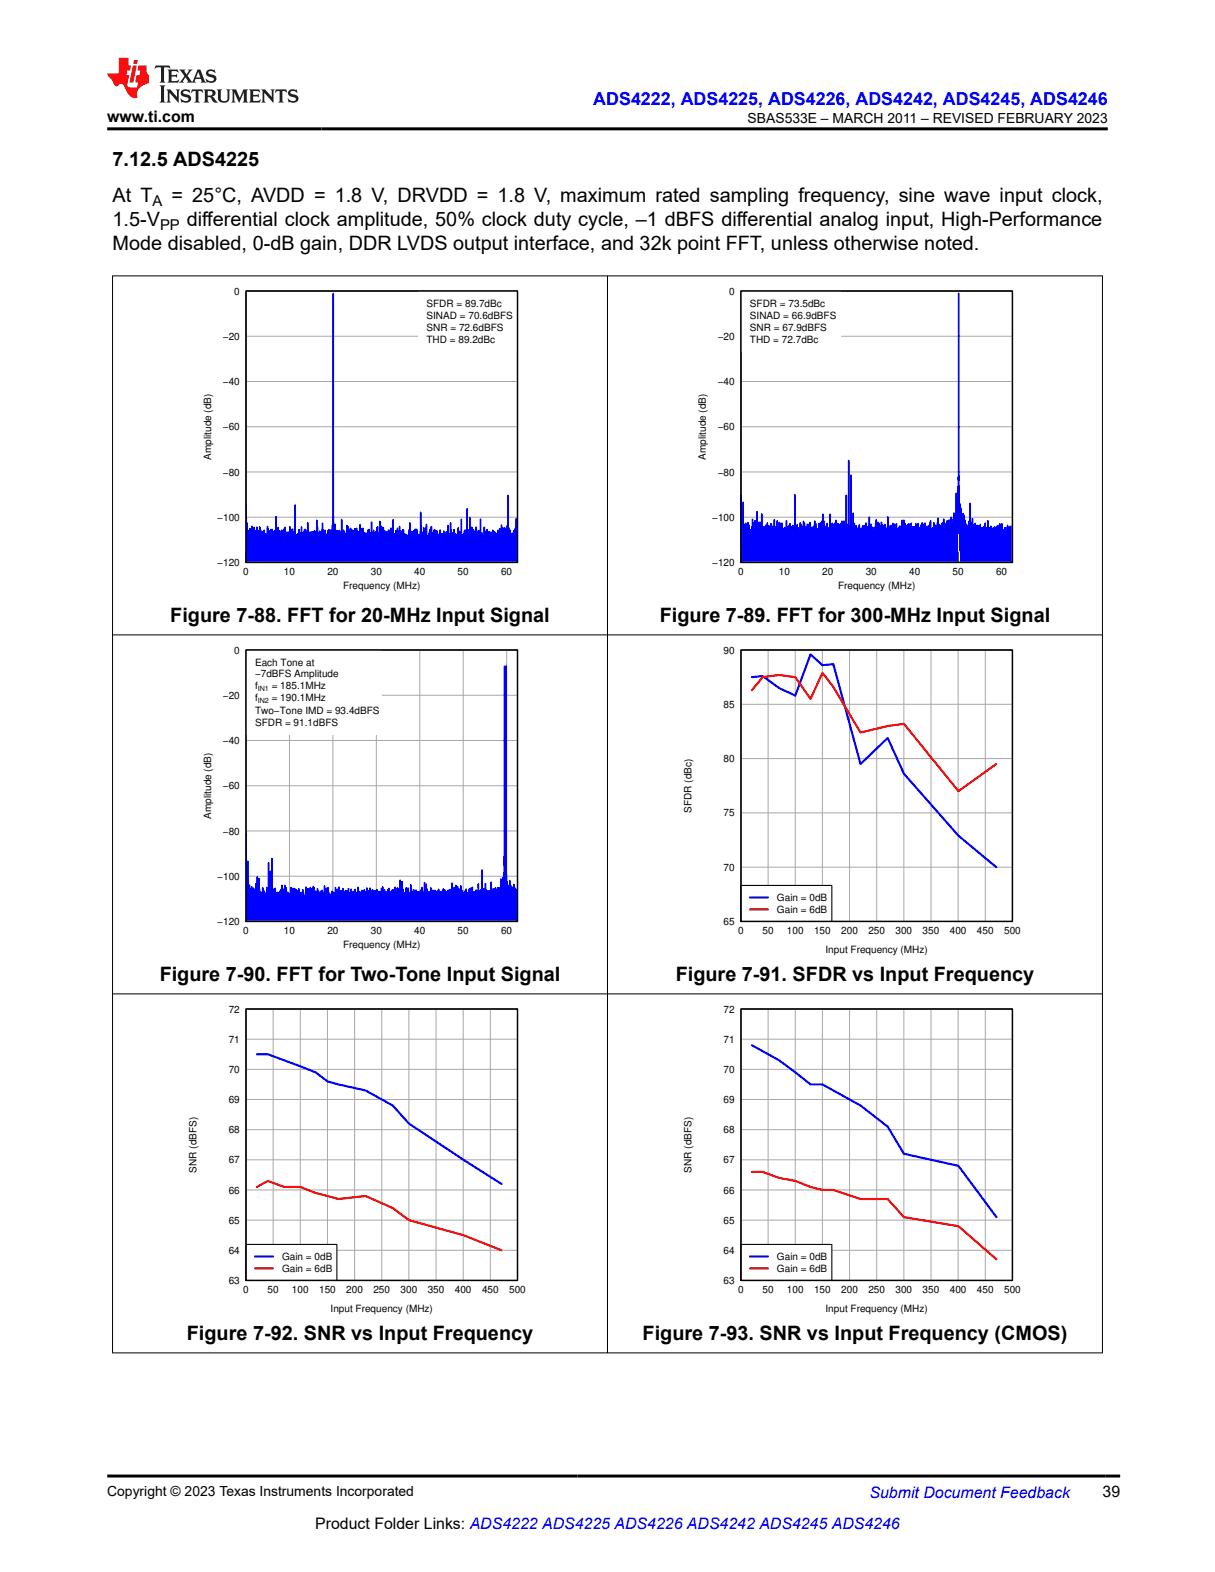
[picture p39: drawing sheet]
<svg xmlns="http://www.w3.org/2000/svg" width="216mm" height="279mm" viewBox="0 0 216 279" stroke-linecap="round" stroke-linejoin="round" font-family="sans-serif">
<defs><g id="words">
<g font-size="3.5">
<text x="20" y="29.6">7.12.5 ADS4225</text>
<text x="20" y="35.9">At T</text>
<text x="30.5" y="35.9">= 25°C, AVDD = 1.8 V, DRVDD = 1.8 V, maximum rated sampling frequency, sine wave input clock,</text>
<text x="20" y="40.2">1.5-V</text>
<text x="33.2" y="40.2">differential clock amplitude, 50% clock duty cycle, –1 dBFS differential analog input, High-Performance</text>
<text x="20" y="44.4">Mode disabled, 0-dB gain, DDR LVDS output interface, and 32k point FFT, unless otherwise noted.</text>
<text x="30.3" y="110.6">Figure 7-88. FFT for 20-MHz Input Signal</text>
<text x="117.2" y="110.6">Figure 7-89. FFT for 300-MHz Input Signal</text>
<text x="28.4" y="174.4">Figure 7-90. FFT for Two-Tone Input Signal</text>
<text x="120.1" y="174.4">Figure 7-91. SFDR vs Input Frequency</text>
<text x="33.2" y="238.2">Figure 7-92. SNR vs Input Frequency</text>
<text x="114.2" y="238.2">Figure 7-93. SNR vs Input Frequency (CMOS)</text>
</g>
<text font-size="3.2" fill="#00f" x="105.4" y="18.7">ADS4222, ADS4225, ADS4226, ADS4242, ADS4245, ADS4246</text>
<g font-size="2.8">
<text x="19" y="21.8">www.ti.com</text>
<text x="195.9" y="266.1">39</text>
<text x="56" y="271.7">Product Folder Links: ADS4222 ADS4225 ADS4226 ADS4242 ADS4245 ADS4246</text>
</g>
<text font-size="2.8" fill="#00f" x="154.5" y="266.2">Submit Document Feedback</text>
<g font-size="2.6">
<text x="27.1" y="36.6">A</text>
<text x="28.4" y="40.9">PP</text>
</g>
<g font-size="2.5">
<text x="132.8" y="21.9">SBAS533E – MARCH 2011 – REVISED FEBRUARY 2023</text>
<text x="19" y="265.9">Copyright © 2023 Texas Instruments Incorporated</text>
</g>
<g font-size="1.8">
<text x="41.6" y="52.4">0</text>
<text x="129.6" y="52.4">0</text>
<text x="75.8" y="54.5">SFDR = 89.7dBc</text>
<text x="75.8" y="56.6">SINAD = 70.6dBFS</text>
<text x="75.8" y="58.8">SNR = 72.6dBFS</text>
<text x="133.3" y="54.5">SFDR = 73.5dBc</text>
<text x="133.3" y="56.6">SINAD = 66.9dBFS</text>
<text x="133.3" y="58.8">SNR = 67.9dBFS</text>
<text x="39.6" y="60.4">−20</text>
<text x="75.8" y="60.9">THD = 89.2dBc</text>
<text x="127.6" y="60.4">−20</text>
<text x="133.3" y="60.9">THD = 72.7dBc</text>
<text x="39.6" y="68.4">−40</text>
<text x="127.6" y="68.4">−40</text>
<text x="39.6" y="76.5">−60</text>
<text x="127.6" y="76.5">−60</text>
<text x="37.5" y="81.7" transform="rotate(-90 37.5 81.7)">Amplitude (dB)</text>
<text x="125.4" y="81.7" transform="rotate(-90 125.4 81.7)">Amplitude (dB)</text>
<text x="39.6" y="84.5">−80</text>
<text x="127.6" y="84.5">−80</text>
<text x="38.6" y="92.6">−100</text>
<text x="126.6" y="92.6">−100</text>
<text x="38.6" y="100.6">−120</text>
<text x="126.6" y="100.6">−120</text>
<text x="43.2" y="102.2">0</text>
<text x="50.4" y="102.2">10</text>
<text x="58.2" y="102.2">20</text>
<text x="61" y="104.7">Frequency (MHz)</text>
<text x="65.9" y="102.2">30</text>
<text x="73.6" y="102.2">40</text>
<text x="81.3" y="102.2">50</text>
<text x="89" y="102.2">60</text>
<text x="131.2" y="102.2">0</text>
<text x="138.4" y="102.2">10</text>
<text x="146.1" y="102.2">20</text>
<text x="148.9" y="104.7">Frequency (MHz)</text>
<text x="153.8" y="102.2">30</text>
<text x="161.6" y="102.2">40</text>
<text x="169.3" y="102.2">50</text>
<text x="177" y="102.2">60</text>
<text x="41.6" y="116.2">0</text>
<text x="45.3" y="118.3">Each Tone at</text>
<text x="128.6" y="116.2">90</text>
<text x="39.6" y="124.2">−20</text>
<text x="45.3" y="120.3">−7dBFS Amplitude</text>
<text x="45.3" y="122.4">f</text>
<text x="45.3" y="124.5">f</text>
<text x="48.3" y="122.4">= 185.1MHz</text>
<text x="48.3" y="124.5">= 190.1MHz</text>
<text x="128.6" y="125.8">85</text>
<text x="45.3" y="126.8">Two−Tone IMD = 93.4dBFS</text>
<text x="45.3" y="129">SFDR = 91.1dBFS</text>
<text x="39.6" y="132.3">−40</text>
<text x="128.6" y="135.5">80</text>
<text x="39.6" y="140.3">−60</text>
<text x="37.5" y="145.5" transform="rotate(-90 37.5 145.5)">Amplitude (dB)</text>
<text x="39.6" y="148.3">−80</text>
<text x="122.9" y="144.4" transform="rotate(-90 122.9 144.4)">SFDR (dBc)</text>
<text x="128.6" y="145.1">75</text>
<text x="128.6" y="154.8">70</text>
<text x="38.6" y="156.4">−100</text>
<text x="138.1" y="160.1">Gain = 0dB</text>
<text x="38.6" y="164.4">−120</text>
<text x="43.2" y="166">0</text>
<text x="50.4" y="166">10</text>
<text x="58.2" y="166">20</text>
<text x="65.9" y="166">30</text>
<text x="73.6" y="166">40</text>
<text x="81.3" y="166">50</text>
<text x="89" y="166">60</text>
<text x="128.6" y="164.4">65</text>
<text x="131.2" y="166">0</text>
<text x="135.5" y="166">50</text>
<text x="138.1" y="162.3">Gain = 6dB</text>
<text x="139.8" y="166">100</text>
<text x="144.7" y="166">150</text>
<text x="149.5" y="166">200</text>
<text x="154.3" y="166">250</text>
<text x="159.1" y="166">300</text>
<text x="164" y="166">350</text>
<text x="168.8" y="166">400</text>
<text x="173.6" y="166">450</text>
<text x="178.4" y="166">500</text>
<text x="61" y="168.5">Frequency (MHz)</text>
<text x="146.7" y="169.4">Input Frequency (MHz)</text>
<text x="40.6" y="180">72</text>
<text x="128.6" y="180">72</text>
<text x="40.6" y="185.3">71</text>
<text x="128.6" y="185.3">71</text>
<text x="40.6" y="190.7">70</text>
<text x="128.6" y="190.7">70</text>
<text x="40.6" y="196.1">69</text>
<text x="128.6" y="196.1">69</text>
<text x="40.6" y="201.4">68</text>
<text x="128.6" y="201.4">68</text>
<text x="34.9" y="208.4" transform="rotate(-90 34.9 208.4)">SNR (dBFS)</text>
<text x="40.6" y="206.8">67</text>
<text x="122.9" y="208.4" transform="rotate(-90 122.9 208.4)">SNR (dBFS)</text>
<text x="128.6" y="206.8">67</text>
<text x="40.6" y="212.1">66</text>
<text x="128.6" y="212.1">66</text>
<text x="40.6" y="217.5">65</text>
<text x="128.6" y="217.5">65</text>
<text x="40.6" y="222.9">64</text>
<text x="50.1" y="224">Gain = 0dB</text>
<text x="50.1" y="226.1">Gain = 6dB</text>
<text x="128.6" y="222.9">64</text>
<text x="138.1" y="224">Gain = 0dB</text>
<text x="138.1" y="226.1">Gain = 6dB</text>
<text x="40.6" y="228.2">63</text>
<text x="43.2" y="229.8">0</text>
<text x="47.6" y="229.8">50</text>
<text x="51.9" y="229.8">100</text>
<text x="56.7" y="229.8">150</text>
<text x="58.7" y="233.3">Input Frequency (MHz)</text>
<text x="61.5" y="229.8">200</text>
<text x="66.4" y="229.8">250</text>
<text x="71.2" y="229.8">300</text>
<text x="76" y="229.8">350</text>
<text x="80.8" y="229.8">400</text>
<text x="85.7" y="229.8">450</text>
<text x="90.5" y="229.8">500</text>
<text x="128.6" y="228.2">63</text>
<text x="131.2" y="229.8">0</text>
<text x="135.5" y="229.8">50</text>
<text x="139.8" y="229.8">100</text>
<text x="144.7" y="229.8">150</text>
<text x="146.7" y="233.3">Input Frequency (MHz)</text>
<text x="149.5" y="229.8">200</text>
<text x="154.3" y="229.8">250</text>
<text x="159.1" y="229.8">300</text>
<text x="164" y="229.8">350</text>
<text x="168.8" y="229.8">400</text>
<text x="173.6" y="229.8">450</text>
<text x="178.4" y="229.8">500</text>
</g>
<g font-size="1.3">
<text x="45.8" y="122.7">IN1</text>
<text x="45.8" y="124.9">IN2</text>
</g>
</g></defs>
<path d="M43.7 51.7h48.3v48.3h-48.3zM43.7 100h48.3M43.7 98.1v1.9M51.4 98.1v1.9M59.2 98.1v1.9M66.9 98.1v1.9M74.6 98.1v1.9M82.3 98.1v1.9M90 98.1v1.9" fill="none" stroke="#000" stroke-width=".19"/>
<path d="M43.7 59.8h48.3M43.7 51.7h48.3M43.7 75.8h48.3M43.7 67.8h48.3M43.7 100h48.3M43.7 91.9h48.3M43.7 83.9h48.3" fill="none" stroke="#a8a8a8" stroke-width=".18"/>
<g fill="none" stroke="#00f" stroke-width=".25">
<path d="M43.7 94.2v-4.6v8.9l.1-6.5 .1 8M43.9 94.4v5.6zM44 94.9v5.1zM44 94.8v5.2zM44.1 95.1v4.9zM44.2 95.9v4.1zM44.3 97.1v2.9zM44.3 94.5v5.5zM44.3 96v4zM44.3 94.4v5.6zM44.4 94.5v5.5zM44.4 97.1v2.9z"/>
<path d="M44.5 95.6v4.4zM44.5 98.3v1.7zM44.6 96v4zM44.6 94.5v5.5zM44.7 96.6v3.4zM44.8 93.5v6.5zM44.8 93.7v6.3zM44.9 94.6v5.4zM44.9 94.9v5.1zM45 95.7v4.3zM45 96v4zM45.1 96v4z"/>
<path d="M45.1 98.1v1.9zM45.1 95.6v4.4zM45.2 95.5v4.5zM45.2 95.6v4.4zM45.2 96.9v3.1zM45.2 95.9v4.1zM45.4 97.1v2.9zM45.4 98v2zM45.5 95.9v4.1zM45.5 96.1v3.9zM45.6 95.3v4.7zM45.6 96.9v3.1z"/>
<path d="M45.7 96.6v3.4zM45.8 94.3v5.7zM45.8 94.6v5.4zM45.9 95.6l-.1 4.4zM45.9 94.6v5.4zM45.9 98.1v1.9zM45.9 96.9v3.1zM46 95.9v4.1zM46.1 95.8v4.2zM46.1 96.4v3.6zM46.1 94.9v5.1zM46.1 96.6v3.4z"/>
<path d="M46.2 98v2zM46.2 96.5v3.5zM46.2 96.8v3.2zM46.3 95.8v4.2zM46.3 94.7v5.3zM46.4 96v4zM46.5 94.6v5.4zM46.5 98v2zM46.6 96.6v3.4zM46.6 95.6v4.4zM46.6 96v4zM46.8 94.9v5.1z"/>
<path d="M46.8 96v4zM46.9 95.4v4.6zM47 95.3v4.7zM47 96.9v3.1zM47.1 96.3v3.7zM47.1 95.9v4.1zM47.2 96.5v3.5zM47.2 97.4v2.6zM47.3 95.4v4.6zM47.3 97.6v2.4zM47.4 95.6v4.4zM47.4 96.6v3.4z"/>
<path d="M47.5 96.3v3.7zM47.5 94.9v5.1zM47.6 94.7v5.3zM47.7 94.5v5.5zM47.9 96.3v3.7zM47.9 96v4zM47.9 95.2v4.8zM48 94.4l-.1 5.6zM48 95.3v4.7zM48 95.2v4.8zM48 96.4v3.6zM48.1 95.8v4.2z"/>
<path d="M48.1 96v4zM48.2 96.6v3.4zM48.2 96.2v3.8zM48.3 97.2v2.8zM48.3 95.6v4.4zM48.4 96.2v3.8zM48.5 94.6l-.1 5.4zM48.5 96.1v3.9zM48.5 95.5v4.5zM48.5 97.9v2.1zM48.6 96.8v3.2zM48.6 94.4v5.6z"/>
<path d="M48.6 95.8v4.2zM48.7 95.3l-.1 4.7zM48.7 96.4v3.6zM48.7 97.2v2.8zM48.7 98.2v1.8zM48.7 97v3zM48.9 95l-.1 5zM48.9 96.2v3.8zM48.9 94.8v5.2zM48.9 97.1v2.9zM48.9 96.5v3.5zM49 95.6v4.4z"/>
<path d="M49 96v4zM49.1 94v6zM49.2 96.5v3.5zM49.3 95l-.1 5zM49.3 95.6v4.4zM49.3 96.6v3.4zM49.4 94.1v5.9zM49.4 96.7v3.3zM49.4 96v4zM49.5 96.4v3.6zM49.5 95.3v4.7zM49.5 97.4v2.6z"/>
<path d="M49.5 95.4v4.6zM49.6 94.6v5.4zM49.6 96.7v3.3zM49.8 96.5v3.5zM49.8 96.4v3.6zM49.8 96.2v3.8zM49.9 96.5v3.5zM49.9 97.3v2.7zM49.9 95v5zM50 94.8v5.2zM50.1 96.5v3.5zM50.1 96.7v3.3z"/>
<path d="M50.1 95.4v4.6zM50.1 95.6v4.4zM50.1 96.2v3.8zM50.2 97.6v2.4zM50.3 97.3v2.7zM50.3 95.1v4.9zM50.3 96.5v3.5zM50.4 95.1v4.9zM50.4 96.3v3.7zM50.4 94.1v5.9zM50.5 95.5l-.1 4.5zM50.5 97.9v2.1z"/>
<path d="M50.5 99.5v.5zM50.5 95.9v4.1zM50.5 98.2v1.8zM50.5 95.7v4.3zM50.6 94.3v5.7zM50.7 96.9v3.1zM50.7 96.6v3.4zM50.8 94.9v5.1zM50.8 95.9v4.1zM50.8 96.1v3.9zM50.9 98.4l-.1 1.6zM50.9 94.8v5.2z"/>
<path d="M50.9 97.5v2.5zM50.9 95.2v4.8zM50.9 96v4zM51 94.6l-.1 5.4zM51 97.7v2.3zM51 98.3v1.7zM51 95.5v4.5zM51.1 96.2v3.8zM51.1 95.8v4.2zM51.1 97.5v2.5zM51.1 94.7v5.3zM51.1 95.9v4.1z"/>
<path d="M51.2 95.1v4.9zM51.3 97.9v2.1zM51.3 95.5v4.5zM51.3 94.9v5.1zM51.3 96.9v3.1zM51.5 96.6l-.1 3.4zM51.5 95.2v4.8zM51.5 94.8v5.2zM51.5 96.2v3.8zM51.6 95.8v4.2zM51.6 95.3v4.7zM51.6 97.8v2.2z"/>
<path d="M51.8 94.3l-.1 5.7zM51.8 95.7v4.3zM51.8 95.2v4.8zM51.9 94.7v5.3zM51.9 96v4zM51.9 95.3v4.7zM52 95.9v4.1zM52.1 94.9v5.1zM52.1 95.1v4.9zM52.1 95v5zM52.2 95.2v4.8zM52.2 95.5v4.5z"/>
<path d="M52.3 94.5v5.5zM52.4 96.2v3.8zM52.4 95.9v4.1zM52.4 95.5v4.5zM52.4 89.7v10.3zM52.5 99.2v.8zM52.5 97.1v2.9zM52.6 96.7v3.3zM52.6 95.7v4.3zM52.7 95.3v4.7zM52.7 95.9v4.1zM52.7 95.1v4.9z"/>
<path d="M52.7 95.4v4.6zM52.7 96.3v3.7zM52.8 95.6v4.4zM52.9 95.9l-.1 4.1zM53 95.3l-.1 4.7zM53.1 99.2v.8zM53.1 94.5v5.5zM53.2 96.8v3.2zM53.3 96.7v3.3zM53.4 95.9v4.1zM53.4 97.8v2.2zM53.4 95.4v4.6z"/>
<path d="M53.5 96.3v3.7zM53.5 96.4v3.6zM53.7 97.2v2.8zM53.7 96.5v3.5zM53.7 95.8v4.2zM53.8 95.6v4.4zM53.8 97.9v2.1zM53.9 94.7v5.3zM53.9 94.9v5.1zM54.1 95.3l-.1 4.7zM54.1 94.4v5.6zM54.1 96.3v3.7z"/>
<path d="M54.1 95.3v4.7zM54.3 95v5zM54.3 94.9v5.1zM54.4 96.8v3.2zM54.4 96.5v3.5zM54.4 99.1v.9zM54.5 97.2v2.8zM54.5 95.8v4.2zM54.6 95.1v4.9zM54.6 96.5v3.5zM54.6 94.2v5.8zM54.6 95.5v4.5z"/>
<path d="M54.7 96.9v3.1zM54.7 92.9v7.1zM54.7 95.2v4.8zM54.7 94.5v5.5zM54.8 94.8v5.2zM54.8 96.6v3.4zM54.9 95.7v4.3zM54.9 95.2v4.8zM55.1 96.6v3.4zM55.1 94.5v5.5zM55.1 95.1v4.9zM55.2 94.8v5.2z"/>
<path d="M55.2 95.8v4.2zM55.2 96.1v3.9zM55.3 95.7l-.1 4.3zM55.3 96.6v3.4zM55.3 97.5v2.5zM55.3 95.6v4.4zM55.4 96.8l-.1 3.2zM55.4 94.5v5.5zM55.5 95.4v4.6zM55.5 94.9v5.1zM55.6 95.2v4.8zM55.6 95.3v4.7z"/>
<path d="M55.6 94.5v5.5zM55.6 95v5zM55.7 95.2v4.8zM55.9 96.2l-.1 3.8zM55.9 96.7v3.3zM56 97.9v2.1zM56.1 97.9v2.1zM56.1 95.4v4.6zM56.1 96.4v3.6zM56.2 94.5v5.5zM56.2 96.2v3.8zM56.3 96.8v3.2z"/>
<path d="M56.3 94.8v5.2zM56.4 95.4v4.6zM56.6 97.3v2.7zM56.6 95.7v4.3zM56.7 95.1v4.9zM56.7 94.8v5.2zM56.7 94.9v5.1zM56.8 94.7v5.3zM56.8 95.1v4.9zM56.9 94.9v5.1zM56.9 96.5v3.5zM57 94.5l-.1 5.5z"/>
<path d="M57 94.6v5.4zM57 94.8v5.2zM57.1 98.1l-.1 1.9zM57.1 95v5zM57.1 98.1v1.9zM57.1 96.4v3.6zM57.2 95.1v4.9zM57.2 97v3zM57.2 96.2v3.8zM57.3 93v7zM57.4 95.3v4.7zM57.4 94.6v5.4z"/>
<path d="M57.5 95.6v4.4zM57.5 95.8v4.2zM57.6 95.4v4.6zM57.7 95.1l-.1 4.9zM57.7 94.7v5.3zM57.7 96.3v3.7zM57.8 98.9v1.1zM57.8 96v4zM57.8 96.1v3.9zM57.8 96.5v3.5zM57.9 96.9l-.1 3.1zM57.9 94.9v5.1z"/>
<path d="M57.9 96.5v3.5zM58 95.8v4.2zM58 96.9v3.1zM58.1 95.5v4.5zM58.1 95.3v4.7zM58.1 95.9v4.1zM58.2 95.4v4.6zM58.2 97.8v2.2zM58.2 96.2v3.8zM58.3 97.2v2.8zM58.4 96.6v3.4zM58.4 95.2v4.8z"/>
<path d="M58.5 96.7v3.3zM58.5 96.2v3.8zM58.6 95.3v4.7zM58.6 95.7v4.3zM58.8 96.7v3.3zM58.8 94.5v5.5zM58.9 95.2v4.8zM58.9 94.9v5.1zM59 95.9v4.1zM59 95.6v4.4zM59.3 96v4zM59.3 94.1v5.9z"/>
<path d="M59.6 96.9v3.1zM59.6 94.7v5.3zM59.7 95.1l-.1 4.9zM59.7 94.2v5.8zM59.7 95.8v4.2zM59.8 97.7v2.3zM59.8 98v2zM59.9 96.1l-.1 3.9zM59.9 95.7v4.3zM60 97.3v2.7zM60 94.7v5.3zM60 98.7v1.3z"/>
<path d="M60 97.4v2.6zM60.1 95.4v4.6zM60.1 94.8v5.2zM60.1 94.6v5.4zM60.2 96.1v3.9zM60.2 96.3v3.7zM60.3 95.4v4.6zM60.3 95.3v4.7zM60.3 96.9v3.1zM60.3 94.5v5.5zM60.4 96.8v3.2zM60.4 96v4z"/>
<path d="M60.4 95.3v4.7zM60.4 96.3v3.7zM60.5 96.8v3.2zM60.5 94.5v5.5zM60.5 95.7v4.3zM60.6 95.8v4.2zM60.6 96.5v3.5zM60.6 96.1v3.9zM60.7 97v3zM60.7 95.7v4.3zM60.8 94.7v5.3zM60.8 96.4v3.6z"/>
<path d="M60.8 98.4v1.6zM60.9 95.8v4.2zM60.9 96.7v3.3zM60.9 95.3v4.7zM60.9 97.8v2.2zM61 95.4v4.6zM61 95.6v4.4zM61 98.1v1.9zM61.1 96.1v3.9zM61.1 95.3v4.7zM61.2 96.3v3.7zM61.2 95.2v4.8z"/>
<path d="M61.2 94.5v5.5zM61.2 94.7v5.3zM61.3 95.1v4.9zM61.3 95.7v4.3zM61.3 95.5v4.5zM61.4 95.6v4.4zM61.4 96.7v3.3zM61.5 95v5zM61.5 94.9v5.1zM61.5 95.9v4.1zM61.6 94.8l-.1 5.2zM61.6 97.4v2.6z"/>
<path d="M61.7 94.3v5.7zM61.8 96.2v3.8zM61.8 95.4v4.6zM61.9 95.8v4.2zM62 94.9v5.1zM62 98.1v1.9zM62 98.7v1.3zM62.1 94.1l-.1 5.9zM62.1 95.1v4.9zM62.1 96.6v3.4zM62.2 95.5l-.1 4.5zM62.2 97.7v2.3z"/>
<path d="M62.2 97.4v2.6zM62.2 96.9v3.1zM62.2 97v3zM62.3 94.6v5.4zM62.3 95.3v4.7zM62.3 95.9v4.1zM62.4 95.2v4.8zM62.5 95.1v4.9zM62.5 95.9v4.1zM62.6 94.9v5.1zM62.6 94.7v5.3zM62.6 97v3z"/>
<path d="M62.6 94.2v5.8zM62.7 96.6v3.4zM62.8 94.8v5.2zM62.8 94.6v5.4zM62.9 94.6l-.1 5.4zM63.1 96.4v3.6zM63.1 94.5v5.5zM63.2 96.5v3.5zM63.2 96.1v3.9zM63.2 97v3zM63.4 95.6v4.4zM63.4 95.7v4.3z"/>
<path d="M63.6 94.9v5.1zM63.8 94.4v5.6zM63.9 95.2v4.8zM63.9 94.8v5.2zM64 93.3v6.7zM64.1 97.6v2.4zM64.2 97.2l-.1 2.8zM64.2 96.3v3.7zM64.2 95.7v4.3zM64.2 95.9v4.1zM64.2 95v5zM64.3 97.7v2.3z"/>
<path d="M64.4 95.2v4.8zM64.5 93.9v6.1zM64.6 95.2v4.8zM64.6 98.6v1.4zM64.6 96.1v3.9zM64.6 94.7v5.3zM64.7 97.1v2.9zM64.7 95.9v4.1zM64.7 97.5v2.5zM64.7 95.5v4.5zM64.8 95.6l-.1 4.4zM64.8 97.8v2.2z"/>
<path d="M64.8 97.3v2.7zM64.8 94.7v5.3zM64.9 95.8v4.2zM64.9 95.3v4.7zM64.9 97v3zM65 97.7l-.1 2.3zM65 95.5v4.5zM65 94.8v5.2zM65.1 97.7v2.3zM65.1 95.7v4.3zM65.2 96.6v3.4zM65.2 95.8v4.2z"/>
<path d="M65.2 95.9v4.1zM65.3 96.1v3.9zM65.3 94.9v5.1zM65.3 97.2v2.8zM65.4 94.2v5.8zM65.5 94.7v5.3zM65.5 96.1v3.9zM65.5 97.1v2.9zM65.5 96v4zM65.6 95.3v4.7zM65.8 94.7v5.3zM65.8 97.2v2.8z"/>
<path d="M66 95.6v4.4zM66 96v4zM66 92.8v7.2zM66.1 95.4v4.6zM66.1 96.2v3.8zM66.1 94.6v5.4zM66.1 96v4zM66.1 94.9v5.1zM66.1 98v2zM66.1 96.4v3.6zM66.2 95.6v4.4zM66.2 95.9v4.1z"/>
<path d="M66.3 95.1v4.9zM66.3 95.9v4.1zM66.4 96.5v3.5zM66.4 94.3v5.7zM66.5 95.3l-.1 4.7zM66.5 94.7v5.3zM66.5 96.7v3.3zM66.5 94.9v5.1zM66.5 95v5zM66.6 95.9v4.1zM66.6 97.4v2.6zM66.7 94.8v5.2z"/>
<path d="M66.7 96.8v3.2zM66.7 96.6v3.4zM66.8 96.9v3.1zM66.8 96.5v3.5zM66.8 94.4v5.6zM66.8 96.7v3.3zM66.9 95.7v4.3zM67 96.6v3.4zM67 97.4v2.6zM67 96.3v3.7zM67.1 95.4v4.6zM67.1 96v4z"/>
<path d="M67.1 95.7v4.3zM67.2 95l-.1 5zM67.2 98.2v1.8zM67.2 97.9v2.1zM67.3 95.5v4.5zM67.3 97.5v2.5zM67.3 95.3v4.7zM67.3 94.9v5.1zM67.4 96.7v3.3zM67.4 95.1v4.9zM67.4 95.8v4.2zM67.4 96.8v3.2z"/>
<path d="M67.6 96.7v3.3zM67.7 94.8l-.1 5.2zM67.7 95.4v4.6zM67.8 96.3v3.7zM67.8 96.2v3.8zM67.8 95.9v4.1zM67.8 96.7v3.3zM67.8 97.9v2.1zM67.9 97v3zM67.9 94.3v5.7zM67.9 96.5v3.5zM67.9 95.8v4.2z"/>
<path d="M68 98.4v1.6zM68 94.9v5.1zM68.1 95.2v4.8zM68.1 96.1v3.9zM68.1 97.5v2.5zM68.1 95.1v4.9zM68.1 97.1v2.9zM68.2 96.2v3.8zM68.3 94.7v5.3zM68.4 96.7v3.3zM68.4 96.1v3.9zM68.4 97.8v2.2z"/>
<path d="M68.5 95.3v4.7zM68.5 95v5zM68.6 95.2v4.8zM68.7 99.4v.6zM68.7 97.8v2.2zM68.7 94.9v5.1zM68.8 95.4v4.6zM68.8 94.5v5.5zM68.8 95.1v4.9zM69 94.2v5.8zM69.1 96.4v3.6zM69.1 96v4z"/>
<path d="M69.2 94.9v5.1zM69.2 96.8v3.2zM69.2 94.3v5.7zM69.3 96.5v3.5zM69.3 94.4v5.6zM69.4 95.1v4.9zM69.4 95.4v4.6zM69.4 96.1v3.9zM69.4 96.2v3.8zM69.5 95.9v4.1zM69.6 96.6v3.4zM69.7 97.2v2.8z"/>
<path d="M69.8 95.5l-.1 4.5zM69.8 95.8v4.2zM69.9 97.7v2.3zM69.9 95.9v4.1zM69.9 96.8v3.2zM69.9 95.2v4.8zM69.9 96.3v3.7zM70 96.2v3.8zM70 95.2v4.8zM70.2 97v3zM70.2 97.9v2.1zM70.4 96.5v3.5z"/>
<path d="M70.4 95.8v4.2zM70.4 94.3v5.7zM70.4 96.2v3.8zM70.5 95.6v4.4zM70.5 96.9v3.1zM70.5 98v2zM70.5 96.5v3.5zM70.6 96.9v3.1zM70.6 94.5v5.5zM70.6 93.9v6.1zM70.7 96.2v3.8zM70.7 95.5v4.5z"/>
<path d="M70.7 96.4v3.6zM70.8 96.9v3.1zM70.8 94.5v5.5zM70.8 95.9v4.1zM70.9 96v4zM70.9 94.8v5.2zM71 96.3l-.1 3.7zM71 96v4zM71 95.5v4.5zM71 96.3v3.7zM71.1 95.2v4.8zM71.1 95.4v4.6z"/>
<path d="M71.1 97.2v2.8zM71.2 97.3v2.7zM71.3 95.5v4.5zM71.3 95v5zM71.3 96.6v3.4zM71.4 95.3v4.7zM71.4 97v3zM71.5 98.8v1.2zM71.5 96.1v3.9zM71.5 95.6v4.4zM71.6 94.1v5.9zM71.6 95.6v4.4z"/>
<path d="M71.7 95.7l-.1 4.3zM71.7 95.3v4.7zM71.7 96.8v3.2zM71.8 97.4v2.6zM71.8 94.9v5.1zM71.9 98.1v1.9zM72 95.8v4.2zM72 96v4zM72.2 96.8v3.2zM72.2 95.9v4.1zM72.2 96.4v3.6zM72.3 95.4v4.6z"/>
<path d="M72.3 95.6v4.4zM72.4 95.3v4.7zM72.5 96.9v3.1zM72.5 95.2v4.8zM72.6 96.2v3.8zM72.6 95.4v4.6zM72.7 95.4v4.6zM72.7 97.2v2.8zM72.7 94.1v5.9zM72.8 96.8v3.2zM72.8 92.9v7.1zM72.8 96.4v3.6z"/>
<path d="M72.9 96.1v3.9zM73 96.8l-.1 3.2zM73 95.2v4.8zM73.1 96.3v3.7zM73.1 94.7v5.3zM73.1 96.2v3.8zM73.3 95.7v4.3zM73.3 97.3v2.7zM73.4 95.7v4.3zM73.4 95.6v4.4zM73.5 96.2v3.8zM73.6 96v4z"/>
<path d="M73.6 96.1v3.9zM73.7 97.1v2.9zM73.7 95.7v4.3zM73.8 95.5v4.5zM73.9 95.5v4.5zM73.9 96.8v3.2zM74 94.6v5.4zM74 94.1v5.9zM74.1 95.2l-.1 4.8zM74.1 95.6v4.4zM74.1 95.4v4.6zM74.2 95.9v4.1z"/>
<path d="M74.3 98.3v1.7zM74.3 97.1v2.9zM74.3 95v5zM74.4 95.2v4.8zM74.5 95.6v4.4zM74.5 95.7v4.3zM74.6 96.2v3.8zM74.6 95.6v4.4zM74.7 97.5v2.5zM74.7 95.5v4.5zM74.7 94.4v5.6zM74.7 96.2v3.8z"/>
<path d="M74.9 97.6v2.4zM74.9 95.1v4.9zM74.9 98.4v1.6zM75 94.9v5.1zM75 94.7v5.3zM75.1 95v5zM75.2 96.2v3.8zM75.2 99.3v.7zM75.2 96v4zM75.2 95.8v4.2zM75.3 95.8v4.2zM75.3 94.3v5.7z"/>
<path d="M75.4 96.5v3.5zM75.5 95.1v4.9zM75.6 98.1l-.1 1.9zM75.6 94.9v5.1zM75.6 98.7v1.3zM75.6 96.9v3.1zM75.6 95.5v4.5zM75.6 96.8v3.2zM75.7 93.9v6.1zM75.9 97.8v2.2zM75.9 96.2v3.8zM76 95.9v4.1z"/>
<path d="M76 95.2v4.8zM76 95.3v4.7zM76 96v4zM76 95.8v4.2zM76.1 98l-.1 2zM76.1 97v3zM76.1 96.9v3.1zM76.2 94.9v5.1zM76.2 96.6v3.4zM76.2 96.8v3.2zM76.2 95.6v4.4zM76.3 96.2v3.8z"/>
<path d="M76.3 97.1v2.9zM76.3 96.8v3.2zM76.3 94.5v5.5zM76.4 95v5zM76.4 96.3v3.7zM76.4 96.4v3.6zM76.4 98v2zM76.4 94.1v5.9zM76.5 96v4zM76.6 96.2v3.8zM76.6 95.9v4.1zM76.6 96.7v3.3z"/>
<path d="M76.7 95.9v4.1zM76.7 99.3v.7zM76.8 98.4v1.6zM76.8 95.9v4.1zM76.9 94.9l-.1 5.1zM76.9 94.7v5.3zM76.9 95.7v4.3zM77 95.6v4.4zM77.1 96.8v3.2zM77.2 95.2v4.8zM77.2 97.3v2.7zM77.3 98.5v1.5z"/>
<path d="M77.3 96.1v3.9zM77.4 95.8v4.2zM77.4 97v3zM77.4 97.8v2.2zM77.4 95.3v4.7zM77.5 95.6v4.4zM77.6 97.8v2.2zM77.6 99.3v.7zM77.6 94.3v5.7zM77.6 94.5v5.5zM77.6 97.3v2.7zM77.7 96.3v3.7z"/>
<path d="M77.7 95.9v4.1zM77.8 95.6v4.4zM78 97.6v2.4zM78.1 97.4v2.6zM78.1 95.3v4.7zM78.1 96.4v3.6zM78.1 94.7v5.3zM78.1 95.5v4.5zM78.2 94.3v5.7zM78.2 97.4v2.6zM78.3 96.7v3.3zM78.3 98v2z"/>
<path d="M78.3 98.6v1.4zM78.4 95.9v4.1zM78.4 95v5zM78.5 96.9v3.1zM78.5 95.4v4.6zM78.6 96.2v3.8zM78.6 97.7v2.3zM78.6 97.2v2.8zM78.7 97.6v2.4zM78.7 97.2v2.8zM78.8 95l-.1 5zM78.8 96.4v3.6z"/>
<path d="M78.8 97.1v2.9zM78.8 95.4v4.6zM78.9 94.4v5.6zM78.9 96.3v3.7zM79 95.2v4.8zM79.1 97.7v2.3zM79.1 96.9v3.1zM79.1 95.1v4.9zM79.1 96.8v3.2zM79.1 95.9v4.1zM79.2 95.5v4.5zM79.2 97.1v2.9z"/>
<path d="M79.3 97.4l-.1 2.6zM79.3 97.4v2.6zM79.3 96.4v3.6zM79.4 96.6l-.1 3.4zM79.4 95.1v4.9zM79.4 96.4v3.6zM79.4 98.4v1.6zM79.5 97v3zM79.5 99.2v.8zM79.5 96.7v3.3zM79.6 95.9v4.1zM79.6 97.5v2.5z"/>
<path d="M79.7 96.2l-.1 3.8zM79.7 97.3v2.7zM79.7 95.7v4.3zM79.8 95.3l-.1 4.7zM79.8 96.2v3.8zM79.9 95.9v4.1zM79.9 96.9v3.1zM80 94.9v5.1zM80.1 94.2v5.8zM80.2 95.9v4.1zM80.2 96.5v3.5zM80.3 96.5v3.5z"/>
<path d="M80.3 95.5v4.5zM80.3 96.7v3.3zM80.4 95.2v4.8zM80.4 95.6v4.4zM80.4 94.7v5.3zM80.5 96.4v3.6zM80.5 95.6v4.4zM80.6 94.8l-.1 5.2zM80.6 95.1v4.9zM80.6 97.1v2.9zM80.8 95.6v4.4zM80.9 95.5v4.5z"/>
<path d="M81.1 96v4zM81.1 97.4v2.6zM81.1 98.6v1.4zM81.3 97.3l-.1 2.7zM81.3 97.1v2.9zM81.3 97.2v2.8zM81.3 96.4v3.6zM81.3 95.3v4.7zM81.4 96.8v3.2zM81.4 95v5zM81.5 95.8v4.2zM81.5 96.1v3.9z"/>
<path d="M81.5 96.4v3.6zM81.5 95.6v4.4zM81.5 95.1v4.9zM81.5 97.2v2.8zM81.6 95.4v4.6zM81.6 96.1v3.9zM81.7 97.2v2.8zM81.7 95.9v4.1zM81.8 96.2v3.8zM81.8 95.3v4.7zM81.9 95.7v4.3zM82 95.9l-.1 4.1z"/>
<path d="M82 94.7v5.3zM82 92.3v7.7zM82 95.2v4.8zM82 96.8v3.2zM82 96.4v3.6zM82.1 95.6v4.4zM82.1 95.2v4.8zM82.2 97.2l-.1 2.8zM82.2 96.4v3.6zM82.3 96.4v3.6zM82.3 96.1v3.9zM82.4 95.7v4.3z"/>
<path d="M82.4 95.2v4.8zM82.5 94.8v5.2zM82.5 95.9v4.1zM82.5 96.5v3.5zM82.6 96.2v3.8zM82.6 97v3zM82.6 94.4v5.6zM82.8 97.8v2.2zM82.8 95.6v4.4zM82.8 97.5v2.5zM82.9 96.2l-.1 3.8zM82.9 95.4v4.6z"/>
<path d="M83.1 98.3v1.7zM83.1 97.5v2.5zM83.1 95.3v4.7zM83.1 95.4v4.6zM83.3 96l-.1 4zM83.3 96v4zM83.4 94.1v5.9zM83.4 95.7v4.3zM83.4 98.4v1.6zM83.5 92v8zM83.5 94.7v5.3zM83.5 94.3v5.7z"/>
<path d="M83.6 96.9v3.1zM83.6 94v6zM83.7 96.6v3.4zM83.7 96.2v3.8zM83.7 94.1v5.9zM83.8 95.4v4.6zM83.8 95.1v4.9zM83.8 94.4v5.6zM83.9 95.8v4.2zM83.9 93.8v6.2zM84 96.6v3.4zM84 94.1v5.9z"/>
<path d="M84.1 95.4v4.6zM84.1 94.2v5.8zM84.2 96.6v3.4zM84.2 95.8v4.2zM84.2 94.4v5.6zM84.2 95.7v4.3zM84.2 97.1v2.9zM84.2 96.3v3.7zM84.3 95.2v4.8zM84.4 95v5zM84.4 94.8v5.2zM84.5 97.2v2.8z"/>
<path d="M84.6 93.7v6.3zM84.6 96.4v3.6zM84.7 94.1v5.9zM84.7 94.8v5.2zM84.7 96.4v3.6zM84.8 96.5v3.5zM84.8 97.7v2.3zM84.9 95.9v4.1zM85 94.9l-.1 5.1zM85 95.7v4.3zM85 95.6v4.4zM85.1 96.1v3.9z"/>
<path d="M85.1 94.3v5.7zM85.2 97.2v2.8zM85.2 94.4v5.6zM85.2 98.4v1.6zM85.2 95.1v4.9zM85.3 96.9v3.1zM85.4 92.2v7.8zM85.4 96.2v3.8zM85.4 97.3v2.7zM85.5 96.4v3.6zM85.5 95.9v4.1zM85.5 95.7v4.3z"/>
<path d="M85.6 96.1v3.9zM85.6 97.6v2.4zM85.7 95.4l-.1 4.6zM85.7 95.4v4.6zM85.8 95.4v4.6zM85.9 95.7v4.3zM85.9 95.4v4.6zM85.9 96.1v3.9zM86 96v4zM86 95.7v4.3zM86 96.1v3.9zM86.1 95.6v4.4z"/>
<path d="M86.1 97.3v2.7zM86.1 95.8v4.2zM86.2 96.7v3.3zM86.2 98.7v1.3zM86.2 98.4v1.6zM86.3 96.2v3.8zM86.3 96.8v3.2zM86.4 94.4v5.6zM86.4 95.3v4.7zM86.4 95.7v4.3zM86.4 95.8v4.2zM86.6 94.9v5.1z"/>
<path d="M86.7 95.7v4.3zM86.8 94.9v5.1zM86.9 95.5v4.5zM87 94.9v5.1zM87.1 96.6v3.4zM87.1 97.7v2.3zM87.1 95.1v4.9zM87.1 96v4zM87.1 95.5v4.5zM87.2 96.5v3.5zM87.2 96.8v3.2zM87.2 95.4v4.6z"/>
<path d="M87.2 96.7v3.3zM87.2 95.1v4.9zM87.3 96.4v3.6zM87.3 94.8v5.2zM87.4 97.2v2.8zM87.4 94.8v5.2zM87.4 96.9v3.1zM87.4 95.3v4.7zM87.6 94.7v5.3zM87.6 94.2v5.8zM87.6 96.4v3.6zM87.6 96.9v3.1z"/>
<path d="M87.6 95.4v4.6zM87.7 95.8v4.2zM87.7 95.9v4.1zM87.8 95.1v4.9zM87.8 95.5v4.5zM87.9 95.5v4.5zM87.9 95.2v4.8zM88.2 95.2v4.8zM88.2 96.6v3.4zM88.2 95.9v4.1zM88.4 94.8v5.2zM88.4 97.9v2.1z"/>
<path d="M88.5 95.7v4.3zM88.5 95.2v4.8zM88.6 94.7v5.3zM88.7 95.5v4.5zM88.7 96.7v3.3zM88.7 94.9v5.1zM88.7 95.3v4.7zM88.8 98v2zM88.8 95.6v4.4zM88.9 95.5v4.5zM88.9 96v4zM89 95.8l-.1 4.2z"/>
<path d="M89 96.9v3.1zM89 96.6v3.4zM89.1 93.3v6.7zM89.1 96.3v3.7zM89.2 96v4zM89.2 95v5zM89.2 95.7v4.3zM89.2 94.9v5.1zM89.3 95.7v4.3zM89.3 96.6v3.4zM89.3 96.7v3.3zM89.4 97.1l-.1 2.9z"/>
<path d="M89.4 93.8v6.2zM89.4 96.6v3.4zM89.4 95.2v4.8zM89.5 96.6v3.4zM89.5 95.4v4.6zM89.6 94.5v5.5zM89.6 95v5zM89.7 94.8v5.2zM89.7 95.3v4.7zM89.8 94.2v5.8zM89.8 96.3v3.7zM89.9 96.2v3.8z"/>
<path d="M90 95.9v4.1zM90 97v3zM90.2 96.3v3.7zM90.2 97.7v2.3zM90.3 88v12zM90.3 99.1v.9zM90.3 94.6v5.4zM90.3 96v4zM90.4 95.9v4.1zM90.4 95.8v4.2zM90.4 94.1v5.9zM90.4 97.1v2.9z"/>
<path d="M90.4 96.8v3.2zM90.5 96.4v3.6zM90.5 94.8v5.2zM90.5 97.2v2.8zM90.5 97.4v2.6zM90.6 95.8v4.2zM90.6 94.2v5.8zM90.6 97.4v2.6zM90.6 94.8v5.2zM90.7 94.6v5.4zM90.7 95.4v4.6zM90.7 98.2v1.8z"/>
<path d="M90.8 97v3zM90.8 97.9v2.1zM90.8 95.3v4.7zM90.8 95.7v4.3zM90.9 97.1v2.9zM90.9 95.3v4.7zM90.9 96.1v3.9zM91 97.9v2.1zM91 96.1v3.9zM91 96v4zM91 95.5v4.5zM91 97.6v2.4z"/>
<path d="M91.1 97.9v2.1zM91.1 97.4v2.6zM91.1 95.7v4.3zM91.2 97v3zM91.2 98.6v1.4zM91.2 96.6v3.4zM91.3 95.9v4.1zM91.4 97v3zM91.4 95.8v4.2zM91.4 94.6v5.4zM91.5 96.2v3.8zM91.6 93.8v6.2z"/>
<path d="M91.6 95.1v4.9zM91.7 94.5v5.5zM91.7 92.2v7.8zM91.8 96.6v3.4zM91.8 95.7v4.3zM91.8 95.3v4.7zM91.9 96.5v3.5zM92 97.8l-.1 2.2zM43.9 100v-6.3l.1 6.3M44 100v-5.8l.1 5.8M44.1 100v-5.7v5.7l.1-5.1v5.1M44.2 100v-1.3v1.3"/>
<path d="M44.2 100v-5.1v5.1M44.3 100v-1.5v1.5M44.3 100v-2.8v2.8M44.4 100v-4.9v4.9M44.4 100v-6v6M44.4 100l.1-5.4v5.4M44.5 100v-3.9v3.9M44.5 100v-3.7v3.7M44.5 100v-5v5M44.6 100v-3.3v3.3M44.6 100v-5.1v5.1M44.6 100v-5.2l.1 5.2"/>
<path d="M44.7 100v-4.9v4.9M44.7 100v-2.3v2.3M44.7 100v-5.8l.1 5.8M44.8 100v-3.1v3.1M44.8 100v-4.6v4.6M44.8 100v-1.7v1.7M44.8 100v-1.3v1.3M44.8 100v-4.4v4.4M44.9 100v-5.3v5.3M44.9 100v-4.5l.1 4.5M45 100v-4.9v4.9M45 100l.1-4.6v4.6"/>
<path d="M45.1 100v-3.8v3.8M45.1 100l.1-6.3v6.3M45.2 100v-3.8v3.8M45.2 100v-.2v.2M45.2 100l.1-5.7v5.7l.1-5.1v5.1M45.4 100v-5v5M45.4 100v-4.5l.1 4.5M45.5 100v-3.9v3.9M45.5 100v-1v1M45.5 100l.1-5.3v5.3M45.6 100v-4.3v4.3M45.6 100v-3.4v3.4"/>
<path d="M45.6 100v-2.8v2.8M45.6 100v-6.3l.1 6.3M45.7 100v-4.4v4.4M45.8 100v-5.2v5.2M45.8 100v-5.7v5.7M45.8 100v-4v4M45.9 100v-3.7v3.7M45.9 100v-3.8v3.8M46 100v-3.9v3.9M46 100v-.6v.6M46 100v-3.7v3.7M46 100v-4.6v4.6"/>
<path d="M46 100v-3.4v3.4M46 100v-4.6l.1 4.6M46.1 100v-2.6v2.6M46.1 100v-6.4l.1 6.4M46.2 100v-1.5v1.5M46.2 100v-2.6v2.6M46.2 100v-.9v.9M46.2 100v-4v4M46.2 100l.1-3.9v3.9M46.3 100v-2.9v2.9M46.3 100v-5.8v5.8M46.3 100l.1-4.5v4.5"/>
<path d="M46.4 100v-4.6l.1 4.6M46.5 100v-2.8v2.8M46.5 100v-1.1v1.1M46.5 100v-4.6v4.6M46.5 100v-4.6l.1 4.6M46.6 100v-1.4v1.4M46.6 100v-3.7v3.7M46.6 100v-5.5v5.5M46.7 100l.1-5.2v5.2M46.8 100v-2.4v2.4M46.8 100v-2.7v2.7M46.9 100l.1-5.8v5.8"/>
<path d="M47 100v-.3v.3M47 100v-3.8v3.8M47.1 100v-3.4v3.4M47.1 100v-5v5M47.1 100l.1-5.1v5.1M47.2 100v-3.4v3.4M47.2 100l.1-4.2v4.2M47.3 100v-3.1v3.1M47.3 100v-4.3v4.3M47.3 100v-3.8l.1 3.8M47.4 100v-4l.1 4M47.5 100v-3.9v3.9"/>
<path d="M47.5 100v-6.4l.1 6.4M47.6 100v-4.2l.1 4.2M47.7 100l.1-5.7v5.7M47.8 100v-3.7v3.7M47.8 100l.1-4.7v4.7M47.9 100v-.2v.2M48 100v-2.9v2.9M48 100v-4.5v4.5M48.1 100v-5.9l.1 5.9M48.2 100v-1.3v1.3M48.2 100v-3.9v3.9M48.2 100v-5.6l.1 5.6"/>
<path d="M48.3 100v-5.9l.1 5.9M48.4 100v-1v1M48.4 100v-2v2M48.4 100v-4.6v4.6M48.5 100v-4.1v4.1M48.5 100v-4.4v4.4M48.6 100v-.2v.2M48.6 100v-4.2v4.2M48.6 100v-4.9v4.9M48.7 100v-5.1v5.1M48.8 100v-5.5v5.5M48.9 100v-5.8v5.8"/>
<path d="M48.9 100v-1.4v1.4M48.9 100l.1-3.9v3.9M49 100v-2.3v2.3M49 100v-8.2l.1 8.2M49.1 100v-3.7v3.7M49.1 100v-3.6v3.6M49.1 100v-4.8v4.8M49.2 100v-5.2v5.2M49.3 100v-5.9v5.9M49.4 100v-3.4v3.4M49.4 100v-6.2l.1 6.2M49.5 100v-5.1v5.1"/>
<path d="M49.6 100v-.2v.2M49.6 100v-3.3v3.3M49.6 100l.1-5.7v5.7l.1-4.9v4.9M49.8 100v-4.9v4.9M49.9 100v-4.6v4.6M49.9 100v-3.1l.1 3.1M50 100v-5.8l.1 5.8M50.1 100v-4.5v4.5M50.2 100v-4.7v4.7M50.2 100l.1-4.5v4.5M50.3 100v-5.7v5.7M50.3 100l.1-2v2"/>
<path d="M50.4 100v-2.7v2.7M50.4 100v-5.5v5.5M50.4 100v-2.5v2.5M50.5 100v-4.7v4.7M50.6 100v-3.6v3.6M50.6 100v-4.3v4.3M50.6 100v-1.5v1.5M50.6 100v-6.3l.1 6.3M50.7 100l.1-5.2v5.2M50.8 100v-5.1v5.1M50.8 100v-3.6v3.6M50.9 100v-.7v.7"/>
<path d="M51 100v-4.8v4.8M51 100v-4.6l.1 4.6M51.1 100v-1.9v1.9M51.1 100v-4v4M51.1 100v-1.5v1.5M51.2 100v-5.4l.1 5.4M51.3 100v-2.8v2.8M51.3 100v-2.7v2.7M51.4 100v-5.4v5.4M51.4 100v-3.4v3.4M51.4 100v-4.5v4.5M51.4 100v-.8v.8"/>
<path d="M51.4 100v-1.9v1.9M51.5 100v-6.4v6.4M51.6 100v-5.1v5.1M51.6 100l.1-5.9v5.9M51.7 100v-5.9v5.9M51.8 100v-3.4v3.4M51.8 100v-3.1v3.1M51.8 100v-5.4v5.4M51.8 100l.1-5.5v5.5M51.9 100v-2.6v2.6M52 100v-6v6M52 100v-3.4l.1 3.4"/>
<path d="M52.1 100v-4.1v4.1M52.1 100v-1.7v1.7M52.1 100v-3.6v3.6M52.2 100v-2.1v2.1M52.2 100v-5.2v5.2M52.2 100v-1.6v1.6M52.2 100l.1-4.9v4.9M52.3 100v-2.3v2.3M52.3 100v-4.1v4.1M52.3 100v-5.6v5.6M52.3 100l.1-3.4v3.4M52.4 100v-1.3v1.3"/>
<path d="M52.4 100l.1-5v5M52.5 100v-5v5M52.5 100l.1-4.9v4.9M52.6 100v-4.4v4.4M52.7 100v-2.2v2.2M52.8 100v-.7v.7M52.8 100v-4.7v4.7M52.8 100v-4.5v4.5M52.9 100v-4.5v4.5M52.9 100v-2.8v2.8M53 100v-3.4v3.4M53 100v-5.2v5.2"/>
<path d="M53 100l.1-5.3v5.3M53.1 100l.1-5.9v5.9M53.2 100v-5l.1 5M53.3 100v-3.9v3.9M53.3 100v-4.4l.1 4.4M53.4 100v-5.2v5.2M53.4 100v-.7l.1 .7M53.5 100v-4.3v4.3M53.5 100v-3.5v3.5M53.5 100v-4.9v4.9M53.5 100l.1-4.8v4.8M53.6 100v-6.3v6.3"/>
<path d="M53.6 100v-2.9v2.9M53.6 100v-5.4l.1 5.4M53.7 100v-4.7v4.7M53.7 100v-2.8v2.8M53.8 100v-4.3v4.3M53.8 100v-3.7v3.7M53.9 100v-5.1v5.1M53.9 100l.1-5.2v5.2M54.1 100v-5.9v5.9M54.2 100v-5.9l.1 5.9M54.3 100v-4.9l.1 4.9M54.4 100v-4.3v4.3"/>
<path d="M54.4 100l.1-5.1v5.1M54.5 100v-5.3l.1 5.3M54.7 100v-3.5v3.5M54.8 100v-4.9v4.9M54.8 100v-5.5v5.5M54.8 100v-4.8v4.8M54.9 100v-5.1v5.1l.1-4.7v4.7M55.1 100v-3v3M55.1 100v-4.7v4.7M55.1 100l.1-3.5v3.5M55.2 100v-1.4v1.4M55.2 100v-3.2v3.2"/>
<path d="M55.3 100v-1.7v1.7M55.3 100v-4.7v4.7M55.3 100v-4.9v4.9M55.4 100v-4v4M55.4 100v-4.9l.1 4.9M55.5 100v-2.9v2.9M55.5 100l.1-3.6v3.6M55.6 100v-2.1v2.1M55.6 100l.1-4.2v4.2M55.7 100l.1-4.5v4.5M55.8 100v-2.2v2.2M55.8 100v-5.5v5.5"/>
<path d="M55.9 100v-5.7v5.7M55.9 100v-4l.1 4M56 100v-3.1v3.1M56 100v-5.1l.1 5.1M56.1 100v-4.1v4.1M56.1 100v-5.2v5.2M56.1 100v-3.1v3.1M56.1 100v-4.7l.1 4.7M56.2 100v-5.2v5.2M56.2 100v-3.5v3.5M56.2 100l.1-7.5v7.5M56.3 100v-1.9v1.9"/>
<path d="M56.3 100v-4.3l.1 4.3M56.4 100v-6.3l.1 6.3M56.5 100v-4.4v4.4M56.5 100v-5v5M56.6 100v-4.2v4.2M56.6 100v-1v1M56.6 100l.1-3.9v3.9M56.7 100v-3.5v3.5M56.7 100v-4.6v4.6M56.8 100v-4.5v4.5M56.8 100v-5.6v5.6M56.8 100v-4.6l.1 4.6"/>
<path d="M57 100v-4.5v4.5M57 100v-3.1v3.1M57.1 100v-4.4v4.4M57.1 100v-4.3v4.3M57.1 100l.1-2.7v2.7M57.2 100v-2.5v2.5M57.2 100l.1-4.9v4.9M57.3 100v-6l.1 6M57.4 100v-2.2v2.2M57.4 100v-3.1v3.1M57.4 100v-1.8v1.8M57.4 100l.1-5.3v5.3"/>
<path d="M57.5 100v-3.7l.1 3.7M57.6 100v-2v2M57.6 100v-5.6v5.6M57.7 100v-3.2v3.2M57.7 100l.1-5.8v5.8M57.8 100v-4.8v4.8M57.9 100v-2.3v2.3M57.9 100v-4.5l.1 4.5M58 100v-5.1l.1 5.1M58.2 100v-4.5v4.5M58.2 100v-1.3v1.3M58.2 100v-4.3v4.3"/>
<path d="M58.3 100v-5.7v5.7M58.3 100v-1.6v1.6M58.3 100v-3.9v3.9M58.3 100v-4.1l.1 4.1M58.4 100v-5.8v5.8M58.4 100v-3.4v3.4M58.5 100v-5.8v5.8M58.6 100v-3.4v3.4M58.6 100v-4.7v4.7M58.6 100v-5.8v5.8M58.6 100v-2.4v2.4M58.6 100l.1-5.2v5.2l.1-4.9v4.9"/>
<path d="M58.8 100v-5.8l.1 5.8M59 100v-1.7v1.7M59 100v-3.1v3.1M59 100l.1-6.7 .1 6.7v-8v5.1v-45l.1 47.9M59.3 100v-6.7v5.7l.1-4.7v5.3v-5.6v6l.1-5.6v5.6M59.5 100v-3.5v3.5M59.5 100v-6.8l.1 6.8M59.6 100v-4.9v4.9M59.7 100v-5v5M59.7 100v-3.4v3.4M59.7 100l.1-4.7v4.7M59.8 100v-2.2v2.2"/>
<path d="M59.8 100v-4.2v4.2M59.8 100v-3.4v3.4M59.9 100v-3.2v3.2M59.9 100v-5.7l.1 5.7M60 100v-3.7v3.7M60 100v-2.7v2.7M60 100v-5.2l.1 5.2M60.1 100v-5.2v5.2M60.2 100v-5v5M60.2 100v-3.8v3.8M60.3 100v-5.7v5.7M60.3 100v-4.3v4.3"/>
<path d="M60.3 100l.1-3.9v3.9M60.4 100v-4.2v4.2M60.5 100v-4.3v4.3M60.5 100v-4.8v4.8M60.6 100v-5.5v5.5M60.6 100v-2.5v2.5M60.7 100v-3.3v3.3M60.7 100v-7.7l.1 7.7M60.8 100v-4.1v4.1M60.8 100v-3.2v3.2M60.9 100v-1.2v1.2M60.9 100v-.7v.7"/>
<path d="M60.9 100v-4.3v4.3M61 100v-5v5M61 100v-1.9v1.9M61 100l.1-5.8v5.8M61.1 100v-3.9v3.9M61.1 100l.1-4.8v4.8M61.2 100v-2.3v2.3M61.3 100v-4v4M61.3 100v-2.2v2.2M61.3 100h.1M61.3 100v-.4v.4M61.4 100v-3.5v3.5"/>
<path d="M61.4 100v-4.4v4.4M61.4 100l.1-4.3v4.3M61.5 100v-4.1v4.1M61.6 100v-5.2v5.2M61.6 100v-6.6l.1 6.6M61.7 100v-1.9v1.9M61.7 100l.1-5.7v5.7M61.8 100v-4.2v4.2M61.8 100v-3v3M61.8 100v-1.5v1.5M61.8 100l.1-6.4v6.4M61.9 100v-3.1l.1 3.1"/>
<path d="M62 100v-1v1M62 100v-2.9v2.9M62 100v-2.7v2.7M62 100v-4.9v4.9M62.1 100v-3.6v3.6M62.1 100v-5.5v5.5M62.2 100v-3.2v3.2M62.2 100l.1-4.9v4.9M62.3 100v-6.1v6.1M62.3 100v-1.4v1.4M62.3 100l.1-5.9v5.9M62.5 100v-3.4v3.4"/>
<path d="M62.5 100v-1v1M62.6 100v-4.6v4.6M62.6 100v-2.1v2.1M62.7 100v-4.9v4.9M62.7 100v-5l.1 5M62.8 100v-5.3v5.3M62.8 100v-3.6v3.6M62.9 100v-5.7l.1 5.7M63 100v-2.9v2.9M63 100v-6l.1 6M63.1 100v-2.2v2.2M63.1 100v-6l.1 6"/>
<path d="M63.2 100v-5.6v5.6M63.2 100v-4.4v4.4M63.2 100v-1.2v1.2M63.2 100l.1-5 .1 5v-6.1v6.1M63.4 100v-1.4v1.4M63.4 100v-2.1v2.1M63.4 100v-4.1v4.1M63.4 100l.1-5.6 .1 5.6M63.6 100l.1-5v5M63.7 100v-2.5v2.5M63.7 100v-4.9v4.9M63.8 100v-2.2v2.2"/>
<path d="M63.8 100v-1.8v1.8M63.8 100v-1.9v1.9M63.8 100v-2.5v2.5M63.8 100v-5.4l.1 5.4M63.9 100v-3.6l.1 3.6M64 100v-5.6l.1 5.6M64.1 100v-4.3v4.3M64.1 100v-5.2v5.2M64.2 100v-5.2v5.2M64.2 100v-6l.1 6M64.3 100v-5.8v5.8M64.4 100l.1-5.1v5.1"/>
<path d="M64.5 100v-4.7v4.7M64.6 100v-2.1v2.1M64.6 100v-4.1v4.1M64.6 100v-4.1l.1 4.1M64.7 100v-1.4v1.4M64.7 100v-1v1M64.8 100v-4.7l.1 4.7M64.9 100v-5.2v5.2M64.9 100v-1.7v1.7M64.9 100v-4v4M64.9 100v-2.1v2.1M65 100v-2.3v2.3"/>
<path d="M65 100v-3.9v3.9M65 100v-4.2v4.2M65 100v-1.5v1.5M65.1 100v-5.2v5.2M65.1 100v-1.9v1.9M65.1 100v-4.6v4.6M65.1 100v-3.2v3.2M65.1 100v-4.1l.1 4.1M65.2 100v-2.8v2.8M65.2 100v-2.9v2.9M65.2 100v-5.3l.1 5.3M65.3 100v-3v3"/>
<path d="M65.3 100v-4.5v4.5M65.3 100v-5.4l.1 5.4M65.5 100v-1.5v1.5M65.5 100v-2.9v2.9M65.5 100v-4v4M65.5 100l.1-5.9v5.9M65.6 100v-2.2v2.2M65.6 100l.1-1.4v1.4M65.7 100v-3.3v3.3M65.7 100v-4.5v4.5M65.7 100v-2.2v2.2M65.7 100v-4.7l.1 4.7"/>
<path d="M65.8 100v-4.1v4.1M65.8 100v-3.9v3.9M65.8 100l.1-5.4v5.4M65.9 100v-.5v.5M65.9 100v-4.9v4.9M66 100v-4v4M66 100v-3v3M66 100v-4.1l.1 4.1M66.2 100v-5.2v5.2M66.2 100v-3.8v3.8M66.2 100l.1-4.3v4.3M66.3 100v-4.4v4.4"/>
<path d="M66.3 100v-1.6v1.6M66.3 100v-4.6l.1 4.6M66.4 100v-5.1v5.1M66.6 100v-4.9v4.9M66.6 100v-1.7v1.7M66.6 100v-1.3v1.3M66.6 100l.1-4.5v4.5M66.7 100v-5.1l.1 5.1M66.8 100v-4.7v4.7M66.8 100v-2.1v2.1M66.8 100v-4.5v4.5M66.8 100v-4.9v4.9"/>
<path d="M66.8 100l.1-4.9v4.9M66.9 100v-5.2l.1 5.2M67 100v-6.3v6.3M67 100l.1-3v3M67.1 100v-3.2v3.2M67.1 100v-6.4v6.4M67.1 100v-4.7v4.7M67.2 100v-4.3v4.3M67.2 100l.1-2.3v2.3M67.3 100v-2.5v2.5M67.3 100v-3.9v3.9M67.3 100v-5.3l.1 5.3"/>
<path d="M67.4 100v-.5v.5M67.4 100v-4.6v4.6M67.4 100v-1.9v1.9M67.5 100v-7.3v7.3M67.5 100v-3.5v3.5M67.5 100l.1-5.1v5.1M67.6 100v-4.4v4.4M67.6 100v-3.5v3.5M67.7 100v-6.5l.1 6.5M67.8 100v-6.4v6.4M67.8 100v-3.9l.1 3.9M67.9 100v-4.1v4.1"/>
<path d="M67.9 100v-4.9l.1 4.9M68 100v-.7v.7M68 100v-3.6l.1 3.6M68.1 100v-6.2v6.2M68.1 100v-.7v.7M68.2 100v-5.4v5.4l.1-5.1v5.1M68.3 100v-4.1v4.1M68.3 100v-5.7l.1 5.7M68.4 100v-2.1v2.1M68.4 100v-5.4v5.4M68.4 100v-1.3v1.3M68.5 100v-4.8v4.8"/>
<path d="M68.6 100v-4.6v4.6M68.6 100v-2.4v2.4M68.6 100v-4.5v4.5M68.7 100v-5.1v5.1M68.7 100v-1.8v1.8M68.7 100v-3.3v3.3M68.7 100v-4v4M68.8 100v-4.4v4.4M68.8 100v-.5v.5M68.8 100l.1-4.8v4.8l.1-5.1v5.1M69.1 100v-.2v.2M69.1 100v-4.8l.1 4.8"/>
<path d="M69.2 100v-2.9v2.9M69.2 100l.1-4.7v4.7M69.3 100v-1.2v1.2M69.4 100v-2.5v2.5M69.4 100v-4.1v4.1M69.5 100v-6.1l.1 6.1M69.6 100l.1-5.7v5.7M69.8 100v-2.4v2.4M69.8 100l.1-7.7v7.7M69.9 100v-.8v.8M69.9 100v-3.4l.1 3.4M70 100l.1-5.1v5.1"/>
<path d="M70.1 100v-4.8v4.8M70.1 100v-5.1l.1 4.8v-3.8v3.6v-4.6v5.1M70.3 100v-4.8v4.8M70.3 100v-2.1v2.1M70.3 100v-5.4l.1 5.4M70.4 100v-3.7v3.7M70.4 100v-1.6v1.6M70.4 100l.1-5.4v5.4M70.5 100v-2.4v2.4M70.5 100v-3.5v3.5M70.5 100v-1.9v1.9M70.6 100v-5.2v5.2"/>
<path d="M70.6 100l.1-4.6v4.6M70.7 100v-4.9v4.9M70.7 100v-3.4v3.4M70.7 100v-4.2l.1 4.2M70.8 100v-4.2v4.2M70.8 100v-3.7v3.7M70.9 100v-5.7v5.7M70.9 100v-5v5M70.9 100v-.7v.7M70.9 100v-1.6v1.6M71 100v-6.4v6.4M71 100v-2.7v2.7"/>
<path d="M71 100l.1-5v5M71.1 100v-4.5v4.5M71.1 100v-4.7v4.7M71.1 100l.1-5.1v5.1M71.2 100v-5.7l.1 5.7M71.3 100v-3.1v3.1M71.4 100v-4.6v4.6M71.4 100v-5.4v5.4M71.4 100l.1-3.7v3.7M71.5 100v-.5v.5M71.5 100v-4v4M71.6 100v-4.2v4.2"/>
<path d="M71.6 100v-4.8v4.8M71.7 100v-5.8v5.8M71.8 100v-4.7v4.7M71.8 100v-4.7l.1 4.7M71.9 100v-2.2v2.2M71.9 100v-4.7v4.7M72 100v-5l.1 5 .1-5v5M72.2 100v-3.4l.1 3.4M72.3 100v-3.9v3.9M72.3 100v-2.9v2.9M72.4 100v-.8v.8M72.4 100v-4.8v4.8"/>
<path d="M72.5 100v-4.2v4.2M72.5 100v-4.1l.1 4.1M72.6 100v-5.2v5.2M72.7 100v-4.4v4.4M72.7 100l.1-5.1v5.1M72.8 100v-5v5M72.8 100v-4.4v4.4M72.8 100v-3.8v3.8M72.9 100v-4.6v4.6M72.9 100v-3.4v3.4M73 100v-5.4v5.4M73 100l.1-4.3v4.3"/>
<path d="M73.1 100v-5.2v5.2M73.1 100l.1-5.6v5.6M73.2 100v-3.7v3.7M73.2 100v-5.5l.1 5.5M73.3 100v-1.9v1.9M73.3 100v-3.7v3.7M73.3 100v-4.7v4.7M73.4 100v-5.4v5.4M73.5 100v-5.6v5.6M73.5 100v-4.8l.1 4.8M73.6 100v-3.8v3.8M73.6 100v-5.7l.1 5.7"/>
<path d="M73.7 100v-4.6v4.6M73.7 100v-1.5v1.5M73.7 100l.1-5.9v5.9M73.8 100l.1-5.1v5.1M74 100v-3.3v3.3M74 100v-4.2v4.2M74 100v-4.5v4.5M74.1 100v-5.7v5.7M74.1 100v-3.1v3.1M74.2 100v-4.2v4.2M74.3 100v-3.2v3.2M74.3 100v-4.9v4.9"/>
<path d="M74.3 100v-.1v.1M74.4 100v-3.5v3.5M74.4 100v-5v5M74.4 100v-3v3M74.4 100l.1-4.7v4.7M74.5 100v-2.9v2.9M74.5 100v-4v4M74.6 100v-2.7v2.7M74.6 100v-4.4v4.4M74.7 100v-1.6v1.6M74.7 100v-4.5v4.5M74.7 100v-9v9"/>
<path d="M74.8 100v-4.7v4.7M74.8 100v-1.8l.1 1.8M74.9 100v-6.5v6.5M74.9 100v-5.5v5.5M75 100v-3.5v3.5M75 100v-3.8v3.8M75 100v-1.3v1.3M75 100l.1-5.2v5.2M75.1 100v-5l.1 5M75.2 100v-3.4v3.4M75.2 100v-2.7v2.7M75.2 100v-1.1v1.1"/>
<path d="M75.2 100v-1v1M75.2 100v-2.1v2.1M75.3 100v-6.2v6.2M75.3 100v-4.9v4.9M75.3 100v-2v2M75.4 100v-.2v.2M75.4 100v-4.4l.1 4.4M75.5 100v-.8v.8M75.5 100v-2.6v2.6M75.5 100v-4.6v4.6M75.6 100v-.8v.8M75.6 100v-4.7v4.7"/>
<path d="M75.7 100v-4.5v4.5M75.7 100l.1-6.8 .1 6.8M75.9 100v-4.3v4.3M75.9 100v-3.4l.1 3.4M76.1 100v-4.5v4.5M76.1 100v-1.2v1.2M76.1 100v-4.7l.1 4.7M76.2 100v-3.7v3.7M76.3 100v-4v4M76.3 100v-1.9v1.9M76.3 100v-3.8v3.8M76.3 100v-4.9v4.9"/>
<path d="M76.4 100v-5.1v5.1M76.4 100v-2.5v2.5M76.4 100v-3.8v3.8M76.5 100v-4.3v4.3M76.5 100v-3.3v3.3M76.5 100v-4.5l.1 4.5M76.6 100v-4.2v4.2M76.6 100v-6.2v6.2M76.7 100v-6.4v6.4M76.7 100l.1-4.6v4.6M76.8 100v-3v3M76.8 100v-5.3v5.3"/>
<path d="M76.9 100v-3.5v3.5M76.9 100v-.4v.4M76.9 100l.1-4.6v4.6M77 100v-1.5v1.5M77 100v-5l.1 5M77.1 100v-1.1v1.1M77.1 100v-5.8l.1 5.8M77.2 100v-3.7v3.7M77.3 100v-4.6v4.6M77.3 100v-5.8v5.8M77.3 100v-5.2v5.2M77.4 100v-3.9v3.9"/>
<path d="M77.4 100v-3.4v3.4M77.4 100v-3.1l.1 3.1M77.5 100v-4.9l.1 4.9M77.6 100v-1.3v1.3M77.6 100v-4v4M77.6 100v-3v3M77.7 100l.1-5.2v5.2M77.8 100v-4.9l.1 4.9M77.9 100v-2.7l.1 2.7M78 100v-2.3v2.3M78 100v-4.6v4.6M78.1 100v-4.3v4.3"/>
<path d="M78.1 100v-4.2v4.2M78.2 100v-4.1v4.1M78.2 100v-3.3v3.3M78.2 100v-5.8l.1 5.8M78.3 100v-2.8v2.8M78.3 100v-4.3v4.3M78.3 100v-2.2v2.2M78.3 100l.1-4.4v4.4M78.4 100v-2.4v2.4M78.4 100l.1-5.1v5.1M78.5 100v-4.5v4.5M78.6 100v-3.8v3.8"/>
<path d="M78.6 100v-2.9v2.9M78.6 100v-5.2l.1 5.2M78.7 100v-.2v.2M78.7 100v-4.8v4.8M78.7 100v-5v5M78.8 100v-5v5M78.8 100v-3.9v3.9M78.9 100v-4.3v4.3M79 100v-1.2v1.2M79 100v-4.3v4.3M79.1 100v-5.1v5.1M79.2 100v-4.6v4.6"/>
<path d="M79.3 100v-2.5v2.5M79.3 100v-.6v.6M79.3 100v-5.5v5.5M79.4 100v-4.4v4.4M79.4 100v-4.6v4.6M79.4 100v-2.6v2.6M79.4 100l.1-2.6v2.6M79.5 100l.1-6v6M79.6 100v-2.8v2.8M79.6 100v-6.6v6.6M79.7 100v-3.8v3.8M79.8 100v-5.2v5.2"/>
<path d="M79.8 100v-4.1l.1 4.1M79.9 100v-1.3v1.3M79.9 100v-4.1v4.1M79.9 100v-4.8v4.8M79.9 100v-2.4v2.4M79.9 100v-3.9l.1 3.9M80 100v-3.3v3.3M80 100v-3.7v3.7M80 100l.1-7.1v7.1M80.1 100v-4.4v4.4M80.1 100v-1.9v1.9M80.2 100v-1.1v1.1"/>
<path d="M80.2 100v-4.1v4.1M80.2 100v-5.4v5.4M80.2 100l.1-3.7v3.7M80.3 100v-2.5v2.5M80.3 100v-4l.1 4M80.4 100v-3.2v3.2M80.5 100v-.7v.7M80.5 100v-2.5v2.5M80.5 100v-4.6v4.6M80.6 100l.1-5.9 .1 5.9M80.8 100v-4.5v4.5M80.8 100v-2.6v2.6"/>
<path d="M80.9 100v-4.8v4.8M80.9 100v-4.4v4.4M80.9 100l.1-5.1 .1 5.1M81.1 100v-3.9v3.9M81.1 100v-4.1v4.1M81.1 100l.1-4.9v4.9M81.3 100v-1.5v1.5M81.3 100v-3.7v3.7M81.3 100v-4.1v4.1M81.3 100v-5.5v5.5M81.4 100v-4.2v4.2M81.4 100v-6.2l.1 6.2"/>
<path d="M81.5 100v-4.6v4.6M81.5 100v-3.9v3.9M81.6 100v-4.9v4.9M81.6 100l.1-3v3M81.7 100v-5.6v5.6M81.7 100v-1.9v1.9M81.7 100v-4.9v4.9M81.8 100v-3.5v3.5M81.8 100v-3.8v3.8M81.8 100v-.2v.2M81.8 100l.1-3.8v3.8M81.9 100v-4.1v4.1"/>
<path d="M81.9 100v-4.2v4.2M82 100v-3.4v3.4M82.1 100v-4.6v4.6M82.2 100v-4.8v4.8M82.2 100v-1v1M82.2 100l.1-5v5M82.3 100v-4.6l.1 4.6M82.4 100v-3.7v3.7M82.4 100v-3.8v3.8M82.4 100v-4.9v4.9M82.5 100v-4.2v4.2M82.5 100v-5.6v5.6"/>
<path d="M82.5 100l.1-3.8v3.8M82.6 100v-5.4v5.4M82.7 100v-5.8l.1 5.8M82.8 100v-2.7v2.7M82.8 100v-5.5v5.5M82.8 100v-1v1M82.9 100v-5.7v5.7M82.9 100v-2.1v2.1M82.9 100v-4.6v4.6M83 100v-9.6l.1 9.6M83.1 100v-3v3M83.1 100v-5.1l.1 5.1"/>
<path d="M83.2 100v-.9v.9M83.3 100v-5v5M83.3 100v-.9v.9M83.4 100v-4.7v4.7M83.4 100v-3.9v3.9M83.4 100v-1.9v1.9M83.4 100v-4.4l.1 4.4M83.5 100v-4.7v4.7M83.5 100v-2v2M83.6 100v-5.3v5.3M83.6 100l.1-6.4v6.4M83.7 100v-4.8v4.8"/>
<path d="M83.7 100v-1.9v1.9M83.7 100v-.4v.4M83.7 100v-2.7v2.7M83.7 100l.1-4.2v4.2M83.8 100v-3.6v3.6M83.8 100v-4.7v4.7M83.8 100l.1-4v4M83.9 100v-5.3v5.3M83.9 100v-4.8l.1 4.8M84 100v-4.7v4.7M84 100l.1-4.5v4.5M84.1 100v-1.3v1.3"/>
<path d="M84.2 100v-4.9v4.9M84.3 100v-.7v.7M84.3 100v-4.4v4.4M84.3 100v-1.4v1.4M84.3 100v-2v2M84.3 100v-5.3l.1 5.3M84.4 100v-.5v.5M84.4 100v-3.3v3.3M84.4 100v-2.6v2.6M84.4 100v-2.5v2.5M84.4 100v-1v1M84.4 100v-4.7l.1 4.7"/>
<path d="M84.5 100v-5.4l.1 5.4M84.6 100v-1v1M84.6 100v-5.5v5.5M84.6 100l.1-5.3v5.3M84.7 100v-4v4M84.8 100v-5.2v5.2l.1-5.1v5.1M85 100v-4.2v4.2M85 100v-5.5v5.5M85 100v-5.2l.1 5.2M85.1 100v-2.2v2.2M85.1 100v-2.1v2.1M85.1 100l.1-3.9v3.9"/>
<path d="M85.2 100v-4.3v4.3M85.2 100v-4.1v4.1M85.2 100v-2.7v2.7M85.3 100v-4.8v4.8M85.3 100v-5.5l.1 5.5M85.4 100v-4.5v4.5M85.4 100v-5.1v5.1M85.4 100v-3.4v3.4M85.4 100v-2.9v2.9M85.4 100v-1.6l.1 1.6M85.5 100v-3.9v3.9M85.5 100v-2.2v2.2"/>
<path d="M85.6 100v-.4v.4M85.6 100v-3.6v3.6M85.6 100v-5.3v5.3M85.7 100v-4.5v4.5M85.7 100l.1-4.9v4.9M85.8 100v-4.1l.1 4.1M85.9 100v-2.9v2.9M85.9 100v-1v1M85.9 100v-4.4v4.4M86 100v-3.9v3.9M86 100v-1.3v1.3M86 100v-4.4v4.4"/>
<path d="M86.1 100v-6.3v6.3M86.1 100v-4.9v4.9M86.2 100v-3.3v3.3M86.2 100v-3.1v3.1M86.2 100v-5v5M86.2 100v-4.8v4.8M86.2 100v-1.1v1.1M86.2 100l.1-3.7v3.7M86.3 100v-.1v.1M86.3 100v-4.6v4.6M86.3 100l.1-4.3v4.3M86.4 100v-3.8v3.8"/>
<path d="M86.4 100v-5.4v5.4M86.5 100v-5.1v5.1M86.5 100l.1-4.8v4.8M86.6 100v-5.9v5.9M86.6 100v-4.3l.1 4.3M86.7 100v-4.7v4.7M86.7 100v-3.7v3.7M86.7 100l.1-5.3v5.3M86.9 100v-5.5v5.5M86.9 100v-4.7l.1 4.7M87 100v-5.4l.1 5.4M87.1 100v-2.4v2.4"/>
<path d="M87.1 100v-3.3v3.3M87.2 100v-4.6v4.6M87.2 100l.1-5.4v5.4M87.3 100v-4.4v4.4M87.3 100v-2v2M87.4 100v-2v2M87.4 100v-4.5v4.5M87.4 100l.1-5.6 .1 5.6M87.6 100v-3.8v3.8M87.6 100v-2.4v2.4M87.7 100v-4.9v4.9M87.7 100v-5.6l.1 5.6"/>
<path d="M87.8 100v-2.1v2.1M87.8 100v-4.1v4.1M87.8 100v-3l.1 3M87.9 100v-5.5v5.5M88 100v-2.9v2.9M88 100v-5.3v4.5v-3.9l.1 4.7v-4.7l.1 4.7M88.2 100v-5v5M88.2 100l.1-5.3 .1 5.3M88.4 100v-3.2l.1 3.2M88.5 100v-4.9v4.9M88.5 100v-5.7v5.7M88.6 100v-3.3v3.3"/>
<path d="M88.6 100v-1.7v1.7M88.6 100l.1-5.2v5.2M88.7 100l.1-6v6M88.9 100v-3.4v3.4M88.9 100v-4v4M89 100v-2.9v2.9M89 100v-5v5M89 100v-.4v.4M89 100v-5.1l.1 5.1M89.1 100v-4.6v4.6M89.1 100v-4v4M89.1 100v-4.5v4.5"/>
<path d="M89.2 100v-4.9v4.9M89.3 100v-6.2v6.2M89.3 100v-3.9v3.9M89.3 100v-2.5v2.5M89.4 100v-5.3v5.3M89.4 100v-1.7v1.7M89.4 100l.1-4.5v4.5M89.5 100v-3.1v3.1M89.5 100v-4.2v4.2M89.5 100v-5.4v5.4M89.6 100v-4.2v4.2M89.6 100v-5.3v5.3"/>
<path d="M89.7 100v-6.2v6.2M89.7 100v-5.8v5.8M89.8 100v-5.8v5.8M89.8 100v-2.1v2.1M89.8 100l.1-4.9v4.9M90 100v-4.8v4.8M90 100v-3.4v3.4M90 100v-3.5v3.5M90 100v-4.7v4.7M90 100v-5v5M90.1 100v-4.8v4.8M90.1 100v-4.9v4.9"/>
<path d="M90.1 100v-1.8v1.8M90.1 100v-6.6l.1 6.6M90.2 100v-4.3l.1 4.3M90.3 100v-4.9l.1 4.9M90.4 100v-6.2v6.2M90.4 100v-3.7v3.7M90.4 100v-1v1M90.5 100v-3.9v3.9M90.5 100v-4.8v4.8M90.5 100v-2.7v2.7M90.6 100v-4l.1 4M90.7 100v-2.9v2.9"/>
<path d="M90.7 100v-.8v.8M90.7 100v-5v5M90.8 100v-3.3v3.3M90.8 100v-2.6v2.6M90.9 100v-5.1v5.1M90.9 100v-2.7v2.7M90.9 100v-2.2v2.2M91 100v-4.5v4.5M91 100v-3.8v3.8M91.1 100v-4.2v4.2M91.1 100v-1.7v1.7M91.2 100v-5.3v5.3"/>
<path d="M91.2 100v-4v4M91.2 100v-2.4v2.4M91.2 100l.1-4.8v4.8M91.3 100v-5.7v5.7M91.3 100l.1-5.5v5.5M91.4 100v-4.8l.1 4.8M91.5 100v-5.9l.1 5.9M91.6 100v-3.2v3.2M91.6 100v-1.5v1.5M91.6 100v-.9v.9M91.6 100l.1-5.4v5.4M91.7 100v-.1v.1"/>
<path d="M91.7 100v-4.4v4.4M91.7 100l.1-5v5M91.8 100v-3.7v3.7M91.8 100l.1-5.2v5.2M91.9 100v-4.9v4.9"/>
</g>
<path d="M74.2 51.7h17.8v10.7h-17.8z" fill="#fff"/>
<path d="M43.7 51.7h48.3v48.3h-48.3z" fill="none" stroke="#000" stroke-width=".25"/>
<path d="M131.7 51.7h48.2v48.3h-48.2zM131.7 100h48.2M131.7 98.1v1.9M139.4 98.1v1.9M147.1 98.1v1.9M154.8 98.1v1.9M162.5 98.1v1.9M170.3 98.1v1.9M178 98.1v1.9" fill="none" stroke="#000" stroke-width=".19"/>
<path d="M131.7 59.8h48.2M131.7 51.7h48.2M131.7 75.8h48.2M131.7 67.8h48.2M131.7 100h48.2M131.7 91.9h48.2M131.7 83.9h48.2" fill="none" stroke="#a8a8a8" stroke-width=".18"/>
<g fill="none" stroke="#00f" stroke-width=".25">
<path d="M131.7 92.1v-4.1v9.5v-6.6l.2 7.6v-5.7v7v-7.9v7.7l.1-7.7v8.1M132 93.8v6.2zM132.1 95.4v4.6zM132.3 94.8l-.1 5.2zM132.3 94.3v5.7zM132.6 94.7l-.1 5.3zM132.6 94.4v5.6zM132.6 94.7v5.3zM132.8 94v6zM132.8 95.1v4.9zM133 94.3v5.7zM133.1 93.3v6.7z"/>
<path d="M133.2 94.9v5.1zM133.4 96.3v3.7zM133.5 98.9v1.1zM133.7 94.2v5.8zM133.9 95.4v4.6zM133.9 96.5v3.5zM134 92.9v7.1zM134 94.4v5.6zM134 94.9v5.1zM134.1 94.7v5.3zM134.2 93.8v6.2zM134.2 95v5z"/>
<path d="M134.3 92.9v7.1zM134.3 95.2v4.8zM134.3 95.1v4.9zM134.5 96.5v3.5zM134.5 95.2v4.8zM134.7 97.7v2.3zM134.7 95.8v4.2zM134.8 95.9v4.1zM134.8 94.2v5.8zM134.9 96.2v3.8zM135 95.3v4.7zM135.1 94.1v5.9z"/>
<path d="M135.1 95.6v4.4zM135.1 96.4v3.6zM135.1 93.5v6.5zM135.2 94.4v5.6zM135.5 94.2v5.8zM135.6 94.5v5.5zM135.6 95.1v4.9zM135.6 96v4zM135.6 95v5zM135.7 93.7v6.3zM135.7 94.8v5.2zM135.7 95.1v4.9z"/>
<path d="M135.8 96v4zM135.9 94.8v5.2zM135.9 93.8v6.2zM136 94.6v5.4zM136 93.8v6.2zM136 94.3v5.7zM136.2 93.5v6.5zM136.3 94.2l-.1 5.8zM136.5 96.3v3.7zM136.5 94.3v5.7zM136.6 94.8v5.2zM136.6 95.2v4.8z"/>
<path d="M136.6 95.1v4.9zM136.8 95.7v4.3zM136.8 95.8v4.2zM136.9 97.1v2.9zM136.9 95.8v4.2zM136.9 94.1v5.9zM137 94.9v5.1zM137.1 93.2v6.8zM137.1 95.7v4.3zM137.1 98.1v1.9zM137.2 93.5v6.5zM137.2 93.7v6.3z"/>
<path d="M137.4 95l-.1 5zM137.5 95.1v4.9zM137.6 95.8v4.2zM137.8 96.2v3.8zM137.9 97.4v2.6zM137.9 93.7v6.3zM138 95v5zM138.3 94.1l-.1 5.9zM138.4 96.5v3.5zM138.4 95.3v4.7zM138.5 95v5zM138.5 96.2v3.8z"/>
<path d="M138.5 94.5v5.5zM138.6 95.2v4.8zM138.7 93.9v6.1zM138.8 95l-.1 5zM138.8 96.5v3.5zM138.9 96.6v3.4zM139 95.1l-.1 4.9zM139.1 94.2v5.8zM139.3 94.8v5.2zM139.3 95.4v4.6zM139.4 94.4v5.6zM139.4 95.2v4.8z"/>
<path d="M139.4 96.9v3.1zM139.5 94v6zM139.5 94.4v5.6zM139.6 93.8v6.2zM139.6 95.7v4.3zM139.7 92.5v7.5zM139.9 95.1v4.9zM139.9 94v6zM139.9 96.3v3.7zM140 95.6v4.4zM140 94.5v5.5zM140.1 93.6v6.4z"/>
<path d="M140.3 94.9v5.1zM140.4 94v6zM140.5 96.1v3.9zM140.6 95.6l-.1 4.4zM140.6 94.9v5.1zM140.7 94v6zM140.7 93.8v6.2zM140.8 94.5v5.5zM140.9 93.4v6.6zM140.9 96.3v3.7zM141 96v4zM141 95.7v4.3z"/>
<path d="M141 95.2v4.8zM141.1 94.3v5.7zM141.1 93.7v6.3zM141.2 95.7v4.3zM141.3 94.2v5.8zM141.4 95.2l-.1 4.8zM141.4 98.1v1.9zM141.4 93.5v6.5zM141.5 94.8v5.2zM141.6 95.1v4.9zM141.7 93.2v6.8zM141.9 94.4v5.6z"/>
<path d="M142 95.4v4.6zM142.2 95.4v4.6zM142.3 94.9l-.1 5.1zM142.3 94.4v5.6zM142.5 93.6l-.1 6.4zM142.5 94.8v5.2zM142.6 97.3v2.7zM142.9 95.8v4.2zM143 94.9v5.1zM143.1 95.4v4.6zM143.2 94.4v5.6zM143.2 95.5v4.5z"/>
<path d="M143.3 94.8v5.2zM143.4 94.5v5.5zM143.4 94.7v5.3zM143.4 97.5v2.5zM143.5 96.6l-.1 3.4zM143.7 94.9v5.1zM143.8 94.2l-.1 5.8zM143.9 94.5v5.5zM144 93.8v6.2zM144 98.1v1.9zM144.1 96.4v3.6zM144.2 93.9v6.1z"/>
<path d="M144.3 94v6zM144.3 94.3v5.7zM144.4 93.9v6.1zM144.4 95.9v4.1zM144.4 97.3v2.7zM144.4 93.7v6.3zM144.5 94.7v5.3zM144.5 94.3v5.7zM144.5 94v6zM144.6 94.9l-.1 5.1zM144.6 94.2v5.8zM144.6 94.6v5.4z"/>
<path d="M144.6 94.3v5.7zM145 95.4v4.6zM145 94v6zM145.1 96v4zM145.1 96.2v3.8zM145.3 96.8v3.2zM145.3 94.3v5.7zM145.3 95.9v4.1zM145.4 95.7v4.3zM145.6 94.7v5.3zM145.7 95.2v4.8zM145.7 96.4v3.6z"/>
<path d="M145.8 94.5v5.5zM145.8 95.8v4.2zM145.9 94.6v5.4zM145.9 96v4zM146 94v6zM146.1 92.6v7.4zM146.1 95.6v4.4zM146.3 94v6zM146.4 96.1v3.9zM146.4 93.2v6.8zM146.5 95.6v4.4zM146.5 94.9v5.1z"/>
<path d="M146.9 94.4l-.1 5.6zM147.2 95.8v4.2zM147.2 95.3v4.7zM147.4 95.6v4.4zM147.5 97.4v2.6zM147.5 91.4v8.6zM147.6 94.8v5.2zM147.6 95.1v4.9zM147.7 94.4v5.6zM147.8 95v5zM147.8 96v4zM147.9 97.3v2.7z"/>
<path d="M147.9 93v7zM148.1 96.2l-.1 3.8zM148.1 96.9v3.1zM148.2 94.9v5.1zM148.2 94.4v5.6zM148.3 93.4l-.1 6.6zM148.3 95v5zM148.5 93.2v6.8zM148.5 93.8v6.2zM148.7 94.6v5.4zM148.8 93.2v6.8zM148.9 94.7v5.3z"/>
<path d="M148.9 95.1v4.9zM149.3 94.5v5.5zM149.3 95.3v4.7zM149.4 96.7v3.3zM149.5 93v7zM149.5 93.2v6.8zM149.5 94.1v5.9zM149.6 92.6v7.4zM149.7 95.6v4.4zM149.7 95v5zM149.7 93.5v6.5zM149.8 96v4z"/>
<path d="M149.9 95.1v4.9zM149.9 93.4v6.6zM150.1 96.2v3.8zM150.2 95.3v4.7zM150.3 94.9v5.1zM150.4 94.9v5.1zM150.4 93.5v6.5zM150.5 94.1v5.9zM150.6 93.6l-.1 6.4zM150.6 94.6v5.4zM150.6 93.2v6.8zM150.7 94.9v5.1z"/>
<path d="M150.9 95.6v4.4zM151 94.3v5.7zM151.1 95.2v4.8zM151.1 94.7v5.3zM151.2 96v4zM151.2 95.6v4.4zM151.2 84.4v15.6zM151.5 94.3v5.7zM151.5 95.5v4.5zM151.5 94.9v5.1zM151.6 94.8v5.2zM151.7 94.8v5.2z"/>
<path d="M151.7 95.2v4.8zM151.7 94.4v5.6zM151.8 94l-.1 6zM151.8 95.4v4.6zM151.8 94.6v5.4zM151.8 95.6v4.4zM151.9 94.4v5.6zM152 97.9v2.1zM152 95.4v4.6zM152.3 94.4l-.1 5.6zM152.3 94.1v5.9zM152.4 94.4v5.6z"/>
<path d="M152.5 94.9l-.1 5.1zM152.6 95.5v4.5zM152.7 94.1v5.9zM153 94.3v5.7zM153.1 94.4v5.6zM153.2 95.4v4.6zM153.4 95.5l-.1 4.5zM153.4 94.9v5.1zM153.4 95.4v4.6zM153.6 95.6v4.4zM153.9 94.8v5.2zM153.9 96.6v3.4z"/>
<path d="M153.9 96.2v3.8zM154.3 94.8l-.1 5.2zM154.3 93.7v6.3zM154.4 97.8v2.2zM154.4 94.5v5.5zM154.5 93.3v6.7zM154.5 94.1v5.9zM154.6 94.3v5.7zM154.6 93.5v6.5zM154.7 95.8v4.2zM154.8 98.1v1.9zM154.8 94.4v5.6z"/>
<path d="M155 95.4v4.6zM155.1 96.2v3.8zM155.1 94.8v5.2zM155.1 98.2v1.8zM155.2 95.7v4.3zM155.3 94.3v5.7zM155.3 95.4v4.6zM155.4 95.1v4.9zM155.4 94.4v5.6zM155.5 96.5v3.5zM155.7 97.1v2.9zM155.7 95.7v4.3z"/>
<path d="M155.7 95.4v4.6zM155.8 93.8v6.2zM155.9 94.6v5.4zM155.9 95.7v4.3zM156 95.1v4.9zM156.1 94.8v5.2zM156.1 93.6v6.4zM156.3 93.8v6.2zM156.3 95.9v4.1zM156.5 94.7l-.1 5.3zM156.5 95v5zM156.6 95.7v4.3z"/>
<path d="M156.7 93.1v6.9zM156.7 94.4v5.6zM156.7 95.9v4.1zM156.7 95.1v4.9zM156.9 94.6v5.4zM157 93.4v6.6zM157.1 94.8v5.2zM157.1 94.1v5.9zM157.2 94.7v5.3zM157.2 95.6v4.4zM157.2 93.2v6.8zM157.3 94.7v5.3z"/>
<path d="M157.5 95.3v4.7zM157.6 95.2v4.8zM157.7 94.1v5.9zM157.8 91.9v8.1zM157.8 95.9v4.1zM157.8 94.6v5.4zM157.9 95.6v4.4zM157.9 94.4v5.6zM158 94.8v5.2zM158 95.3v4.7zM158.1 93.9v6.1zM158.1 97.3v2.7z"/>
<path d="M158.2 94.8v5.2zM158.3 93.7v6.3zM158.4 93.4v6.6zM158.4 94.6v5.4zM158.4 93.9v6.1zM158.4 94.4v5.6zM158.5 95.1v4.9zM158.6 94.5l-.1 5.5zM159 93.1v6.9zM159.2 94.6v5.4zM159.2 95.1v4.9zM159.4 95.2v4.8z"/>
<path d="M159.7 94.5v5.5zM159.7 95.8v4.2zM159.7 95.5v4.5zM159.9 95.8v4.2zM160 94.5v5.5zM160.3 93.3v6.7zM160.4 95.4v4.6zM160.6 94.3l-.1 5.7zM160.7 95.9v4.1zM160.7 94.8v5.2zM160.8 95.9v4.1zM160.8 95.2v4.8z"/>
<path d="M160.8 93v7zM160.8 94.5v5.5zM160.8 94.1v5.9zM160.9 95.5v4.5zM161 94v6zM161 93.8v6.2zM161.1 96.9v3.1zM161.2 93.9v6.1zM161.3 96v4zM161.3 95.4v4.6zM161.4 97.2v2.8zM161.4 95.3v4.7z"/>
<path d="M161.6 94.1v5.9zM161.6 94.2v5.8zM161.7 96.1v3.9zM161.7 93.9v6.1zM161.8 93.2v6.8zM161.8 95v5zM161.8 95.3v4.7zM161.9 94.5v5.5zM162.3 95v5zM162.3 95.4v4.6zM162.4 93.6v6.4zM162.5 95.3v4.7z"/>
<path d="M162.6 95.5v4.5zM162.7 96v4zM162.7 93.5v6.5zM162.9 95.4v4.6zM163.2 94.9v5.1zM163.2 96.1v3.9zM163.2 95.4v4.6zM163.3 94.5l-.1 5.5zM163.3 96.1v3.9zM163.3 94.1v5.9zM163.4 94.4v5.6zM163.5 94.2v5.8z"/>
<path d="M163.5 97.3v2.7zM163.5 95.4v4.6zM163.6 95.8v4.2zM163.7 95.5v4.5zM163.8 94.6v5.4zM163.8 94.9v5.1zM164.1 94.2v5.8zM164.4 95.3v4.7zM164.4 94.7v5.3zM164.5 93.5v6.5zM164.6 93.7v6.3zM164.6 94.6v5.4z"/>
<path d="M164.6 95.7v4.3zM164.6 95.3v4.7zM164.7 95.3v4.7zM164.8 96v4zM164.8 94.4v5.6zM164.9 94.3v5.7zM164.9 95.3v4.7zM164.9 95v5zM165.1 94.5v5.5zM165.2 96.1v3.9zM165.3 96.4l-.1 3.6zM165.3 94.5v5.5z"/>
<path d="M165.4 92.6v7.4zM165.5 95v5zM165.6 95.2v4.8zM165.6 94.9v5.1zM165.7 97v3zM165.7 96v4zM165.7 95.9v4.1zM165.8 93.9l-.1 6.1zM165.9 94v6zM165.9 95.3v4.7zM166 94.9v5.1zM166 96.4v3.6z"/>
<path d="M166 94.2v5.8zM166.1 94.7v5.3zM166.2 96.2l-.1 3.8zM166.2 95.9v4.1zM166.3 93.9v6.1zM166.4 95.8v4.2zM166.5 93.5v6.5zM166.5 94.2v5.8zM166.6 95v5zM166.6 95.8v4.2zM166.8 96.1v3.9zM166.9 94.6l-.1 5.4z"/>
<path d="M167 95.5l-.1 4.5zM167 94.6v5.4zM167.3 94.5v5.5zM167.3 94.8v5.2zM167.4 94.3v5.7zM168 95.1v4.9zM168 97.3v2.7zM168.1 93.4l-.1 6.6zM168.2 97.3v2.7zM168.2 98.4v1.6zM168.2 92.7v7.3zM168.3 93v7z"/>
<path d="M168.3 92.6v7.4zM168.3 95.6v4.4zM168.5 93.2l-.1 6.8zM168.5 94v6zM168.7 92.4v7.6zM168.7 95.4v4.6zM168.8 94l-.1 6zM168.8 94.1v5.9zM169 91.9v8.1zM169.1 93.6v6.4zM169.1 93.8v6.2zM169.4 93.7v6.3z"/>
<path d="M169.6 92.8v7.2zM169.7 92.8v7.2zM169.9 92v8zM171.6 93.4v6.6zM171.8 96.5v3.5zM172.1 93.9v6.1zM172.2 92.7v7.3zM172.2 94.7v5.3zM172.3 95.3v4.7zM172.5 95.3v4.7zM173.1 94.4v5.6zM173.1 96.5v3.5z"/>
<path d="M173.1 94v6zM173.2 94.4v5.6zM173.2 95.4v4.6zM173.3 95.2v4.8zM173.5 95v5zM173.5 96.1v3.9zM173.5 94v6zM173.6 94.2v5.8zM173.6 94.3v5.7zM173.7 94.5l-.1 5.5zM173.7 95.3v4.7zM173.7 94.1v5.9z"/>
<path d="M173.8 94.7v5.3zM173.8 96.8v3.2zM173.9 95v5zM173.9 93.7v6.3zM174 93.9v6.1zM174 94.4v5.6zM174.1 96.3v3.7zM174.1 98.1v1.9zM174.2 94.8v5.2zM174.5 94.6v5.4zM174.6 94.9v5.1zM174.8 94.2v5.8z"/>
<path d="M174.9 95.5v4.5zM174.9 93.7v6.3zM174.9 94.5v5.5zM175 96.7l-.1 3.3zM175 94.5v5.5zM175 94.3v5.7zM175.1 95.2v4.8zM175.2 94.2v5.8zM175.2 95.3v4.7zM175.2 95.8v4.2zM175.3 93.7l-.1 6.3zM175.4 95.1v4.9z"/>
<path d="M175.5 94.9v5.1zM175.6 95.8v4.2zM175.6 96.8v3.2zM175.7 95.4v4.6zM175.7 96.6v3.4zM175.9 93.8v6.2zM175.9 94.8v5.2zM176 97.6v2.4zM176 94.7v5.3zM176 95.2v4.8zM176.1 95.7v4.3zM176.2 97.5v2.5z"/>
<path d="M176.3 96.1v3.9zM176.3 95.1v4.9zM176.4 95v5zM176.6 98.5v1.5zM176.6 94.7v5.3zM176.7 95v5zM176.7 94.7v5.3zM176.9 94.1v5.9zM176.9 97.6v2.4zM177.3 96.9v3.1zM177.4 95.4v4.6zM177.4 94.6v5.4z"/>
<path d="M177.5 95.3v4.7zM177.6 96.8v3.2zM177.6 93.4v6.6zM177.9 94.5v5.5zM178 95.6l-.1 4.4zM178 94.9v5.1zM178 96v4zM178.1 93.1v6.9zM178.1 94.9v5.1zM178.2 95.1v4.9zM178.2 95v5zM178.3 95.3v4.7z"/>
<path d="M178.5 95.9v4.1zM178.5 95.6v4.4zM178.6 95v5zM178.6 95.3v4.7zM178.7 94.8v5.2zM178.8 94v6zM178.8 93.9v6.1zM178.9 96.3v3.7zM178.9 94.5v5.5zM179 99v1zM179.1 94.2v5.8zM179.1 96.8v3.2z"/>
<path d="M179.1 95.8v4.2zM179.2 96.5l-.1 3.5zM179.3 96.3v3.7zM179.5 95.6v4.4zM179.5 95.4v4.6zM179.6 93.5v6.5zM179.7 97v3zM179.7 94.7v5.3zM179.8 94.1l-.1 5.9zM179.8 94.7v5.3zM179.8 95.6v4.4zM179.9 96.8v3.2v-4.6v4.6v-5.7l-.1 5.7"/>
<path d="M132 100l.1-10.7v10.7M132.1 100v-6l.1 6M132.2 100v-3v3M132.2 100v-6.7v6.7M132.3 100v-6.8v6.8M132.4 100v-6.3v3.8v-4.3l.1 6.1v-6.3v7M132.6 100v-5.3v5.3M132.6 100v-3.8v3.8M132.6 100l.1-6.8 .1 6.8M132.8 100v-6.1v6.1M132.8 100l.1-7.1 .1 7.1M133 100v-6.2l.1 6.2"/>
<path d="M133.1 100v-5.5l.1 5.5M133.2 100l.1-5.9v5.9v-5.8l.1 5.8M133.4 100v-5.4v5.4M133.4 100v-4.5l.1 4.5M133.5 100v-5.2l.1 5.1v-5.6v5.7v-5.6v5.3v-6l.1 6.3M133.7 100v-7.7v7.7l.1-6.3 .1 6.3v-5.7v5.7M133.9 100v-6l.1 6M134 100l.1-6v6M134.1 100l.1-7.5v7.5M134.2 100v-4v4M134.3 100v-3v3M134.3 100v-6.4v6.4"/>
<path d="M134.4 100v-6.5l.1 6.5M134.5 100v-9.1v7.2l.1-4.6v6l.1-6.3v6.8M134.7 100l.1-2.9v2.9M134.8 100v-7.1v7.1M134.8 100v-6.2l.1 6.2M134.9 100v-7.2l.1 7.2M135 100v-6.5l.1 6.5M135.1 100v-5.9v5.9M135.2 100v-7.2v7.2l.1-6.5v6.5v-8.7l.1 8.7v-6.3l.1 6.3M135.5 100v-6.2l.1 6.2M135.6 100v-4.6v4.6M135.7 100v-4.7v4.7"/>
<path d="M135.7 100v-5.6l.1 5.6M135.8 100l.1-6.4v6.4M135.9 100v-2.8v2.8M135.9 100v-3.8v3.8M135.9 100v-3.2v3.2M136 100v-2.1v2.1M136 100v-4.6v4.6M136 100l.1-6.6v6.2v-5.6v6v-6.6l.1 6.6M136.2 100v-5.3v5.3M136.3 100l.1-7.1 .1 7.1M136.5 100l.1-5.4v5.4M136.6 100v-3.8v3.8"/>
<path d="M136.6 100v-4.6v4.6M136.7 100v-6.5v6.4v-4.4v4.5v-6.2l.1 6.2M136.8 100v-3.1v3.1M136.8 100l.1-5.6v5.6M136.9 100l.1-6.7v6.1v-6.3v6.9M137 100v-5.6v5.6M137.1 100v-4.4v4.4M137.1 100v-6.2v6.2M137.2 100v-4.9v4.9M137.2 100v-6v6M137.2 100l.1-6.1v6.1M137.4 100l.1-6.4v6.4"/>
<path d="M137.5 100v-3.7v3.7M137.5 100v-3.8v3.8M137.5 100l.1-7.6v7.6M137.6 100l.1-5.8 .1 5.8M137.8 100v-6.4l.1 6.4M137.9 100v-5.4v5.4M138 100v-6v6M138 100l.1-7.4v5.7l.1-3.1v4.8v-6v6M138.3 100v-6.1l.1 6.1M138.4 100l.1-7.2v7.2M138.5 100v-3.7v3.7M138.6 100v-4.2v4.2"/>
<path d="M138.6 100v-7.1l.1 7.1M138.7 100v-5.9v5.9M138.8 100v-5.5v5.5M138.8 100v-5.3l.1 5.3M138.9 100v-7v7M139 100v-6.6l.1 6.6M139.1 100v-4.4v4.4M139.1 100v-5.6l.1 5.6v-5.8l.1 5.8M139.3 100v-2.8v2.8M139.3 100v-4.5v4.5M139.3 100v-2.2v2.2M139.3 100v-6.1l.1 6.1"/>
<path d="M139.4 100v-2.9v2.9M139.5 100v-4.1v4.1M139.5 100v-6.3v6.3M139.5 100v-5.3v5.3M139.6 100v-5.5v5.5M139.6 100v-5.3v5.3M139.6 100l.1-5.4v5.4M139.8 100v-6.1v6.1M139.9 100v-5.9v5.9M139.9 100v-5.8v5.8M139.9 100l.1-4.9v4.9M140 100v-4.7l.1 4.7"/>
<path d="M140.1 100v-4.1v4.1M140.1 100v-6.5v6.5M140.1 100v-4.2v4.2M140.1 100v-5.2v5.2M140.2 100v-5.7v5.7M140.2 100v-4.5v4.5M140.2 100v-5.8v5.8v-5.6l.1 5.6M140.3 100l.1-6.9v6.9M140.4 100v-4.3l.1 4.3M140.5 100v-5.4v5.4M140.6 100v-6.4l.1 6.4M140.8 100v-6.5l.1 6.5"/>
<path d="M140.9 100v-1.7v1.7M140.9 100v-6.3l.1 6.3M141 100v-5v5M141 100l.1-5.8v5.8M141.1 100v-4.7v4.7M141.2 100v-3.2v3.2M141.2 100v-12.1l.1 12.1M141.3 100v-6.1v6.1M141.4 100v-5.8v5.8M141.4 100v-5.6v5.6M141.4 100l.1-6.1v6.1M141.5 100v-5.4v5.4"/>
<path d="M141.6 100v-3.1v3.1M141.6 100v-5.4v5.4M141.6 100v-5.8l.1 5.8M141.7 100v-6.3v6.3M141.7 100v-5v5M141.7 100v-5.2l.1 5.2M141.8 100v-4.3v4.3M141.8 100v-6.2l.1 6.2M141.9 100l.1-5.5v5.5M142 100l.1-5.3 .1 5.3v-5.4v5.4v-7.1v7.1M142.3 100v-6.8v5.9l.1-4.7v5.2v-5.5v5.8v-5.9v6M142.5 100v-6.5v6.5"/>
<path d="M142.5 100l.1-5v5M142.6 100v-5v5M142.6 100l.1-6.1 .1 6.1v-7.4v7.4M142.8 100v-.8v.8M142.8 100l.1-5.6v5.6M142.9 100v-2.8v2.8M142.9 100l.1-7v7M143 100l.1-6v6M143.2 100v-3.3v3.3M143.2 100v-6.4l.1 6.4M143.3 100v-5.9v5.9M143.4 100v-4.9v4.9"/>
<path d="M143.4 100v-5.7v5.7M143.5 100v-6.8v6.8v-6.5v6.5l.1-6.2v6.2l.1-6.5v6.5M143.7 100v-5.3v5.3M143.7 100v-2.2v2.2M143.7 100v-6.4v6.4M143.8 100v-6.3v6.3M143.8 100v-1.2v1.2M143.8 100v-6.9l.1 6.9M143.9 100v-3.8v3.8M143.9 100v-7.2v7.2M143.9 100v-2.9v2.9M143.9 100v-5.2l.1 5.2"/>
<path d="M144 100v-2.1v2.1M144 100v-5.7l.1 5.7M144.1 100l.1-6v6M144.2 100l.1-6.3v6.3M144.3 100v-3.3v3.3M144.3 100v-5.5v5.5M144.4 100v-5.2v5.2M144.4 100v-.8v.8M144.6 100v-2.9v2.9M144.7 100v-6.7l.1 6.7v-7.4v7.4v-5.3v5.2l.1-5v4.7v-6.6v7M145 100v-3.8v3.8M145 100l.1-5.1v5.1"/>
<path d="M145.1 100v-3.9v3.9M145.1 100v-5.9l.1 5.9M145.2 100v-1.9v1.9M145.2 100v-6.1l.1 6.1M145.3 100v-5.8v5.8M145.3 100v-5.6l.1 5.6M145.4 100v-4.8v4.8M145.4 100v-4v4M145.4 100l.1-6.4v6.4l.1-7v7M145.6 100l.1-6.2v6.2M145.8 100v-1.6v1.6M145.8 100v-4.3v4.3"/>
<path d="M145.9 100v-7.1v7.1M146 100v-7l.1 7M146.1 100l.1-8.6 .1 8.6M146.3 100l.1-7.4v7.4M146.4 100v-5.9l.1 5.9M146.5 100v-6.6v6.6l.1-4.6v4.3l.1-5.7v4.5v-4.7l.1 6.2M146.8 100v-6.1v6.1M146.8 100v-6.3v6.3M146.9 100v-4.5v4.5M146.9 100v-2.6v2.6M146.9 100l.1-7v7v-5.3l.1 5.3v-6v6l.1-6.1v6.1M147.2 100v-5.9v5.9"/>
<path d="M147.2 100v-5.5v5.5M147.2 100v-3.4v3.4M147.2 100l.1-5.9v5.9M147.3 100v-4.1v4.1M147.3 100l.1-6.3v6.3M147.4 100l.1-7.6v7.6M147.5 100v-3.7v3.7M147.5 100v-4.7v4.7M147.5 100v-5.1l.1 5.1M147.6 100v-6.1v6.1M147.6 100v-1.7v1.7M147.6 100l.1-5.9v5.9"/>
<path d="M147.7 100v-6.1l.1 6.1M147.8 100v-6.9l.1 6.9M147.9 100v-4.9v4.9M147.9 100l.1-6.7v6.7M148.1 100v-6.7v6.7M148.1 100v-5.4v5.4M148.1 100v-5v5M148.2 100v-5.8v5.8M148.2 100v-5.1v5.1M148.3 100v-6.8v6.8M148.3 100v-7l.1 7M148.5 100v-6.5v6.5"/>
<path d="M148.5 100v-7.5l.1 7.5v-7l.1 7M148.7 100l.1-5.2v5.2M148.8 100v-2.7v2.7M148.8 100v-5.1l.1 5.1M148.9 100v-5.6v5.6M148.9 100v-6.9l.1 6.9 .1-6v6v-6.8v6.8l.1-6.7v6.7M149.3 100v-6.1v6.1M149.3 100v-5.4v5.4M149.4 100v-5.3v3.6v-4.2v5.9v-6.3v6.3l.1-6.3v6.3M149.5 100v-5v5M149.5 100l.1-4.9v4.9M149.6 100v-6.2v6.2l.1-6.2v6.2"/>
<path d="M149.7 100v-3.4v3.4M149.8 100v-6.3v6.3M149.8 100l.1-5.2v5.2M149.9 100l.1-7.4v7.4M150.1 100v-1.6v1.6M150.1 100v-6.5l.1 6.5v-6.7v6.7M150.3 100v-6.2v6.2M150.3 100l.1-2.7v2.7M150.4 100v-12v12M150.4 100v-4v4M150.5 100v-6.3v6.3M150.5 100v-2.6v2.6"/>
<path d="M150.5 100v-4.1v4.1M150.6 100v-2.7v2.7M150.6 100v-6.1l.1 6.1M150.7 100v-5.9v5.9M150.7 100v-4.6l.1 4.6M150.8 100v-3.2v3.2M150.8 100v-18.2v17.6v-5.3l.1 5.9M150.9 100v-5.2v5.2M151 100v-6.5v6.5l.1-6.4v6.4M151.1 100l.1-4.5v4.5M151.2 100l.1-6.1v6.1M151.3 100v-3.6v3.6"/>
<path d="M151.3 100l.1-6 .1 5.4v-6.2v6.8M151.5 100v-4.3v4.3M151.5 100v-6.1l.1 6.1M151.6 100v-8.8l.1 8.8M151.7 100v-5.7v5.7M151.8 100v-3.4v3.4M151.8 100v-4.5v4.5M151.8 100v-7v7M151.8 100v-6.6l.1 6.6M151.9 100v-4.5l.1 4.5M152 100l.1-6.6 .1 6.6v-6.4v4.7v-4.1v5.8M152.3 100v-6v6"/>
<path d="M152.3 100l.1-5.6v5.6M152.4 100v-5.5v5.5M152.5 100l.1-6v6M152.6 100v-6.1l.1 6.1M152.7 100v-4.9v4.9M152.7 100v-6.7v6.7M152.8 100v-6v6M152.8 100v-3.7v3.7M152.8 100v-5.1l.1 4.1v-4.3l.1 5.3v-5.5v5.5M153 100v-4.8v4.8M153 100v-4.7v4.7M153 100v-6v6"/>
<path d="M153.1 100v-3.6v3.6M153.1 100v-6.1l.1 6.1M153.2 100v-4.7v4.7M153.2 100l.1-6.5v6.5M153.3 100v-6.3v6.3M153.4 100v-5.1v5.1M153.5 100v-4.8v4.8M153.5 100v-4.4v4.4M153.5 100v-6.5l.1 6.5M153.6 100v-3.4v3.4M153.6 100v-2.6v2.6M153.6 100v-.4v.4"/>
<path d="M153.6 100v-4.4v4.4M153.6 100v-1.8l.1 1.8M153.7 100v-4v4M153.7 100v-6.6v6.6l.1-6.3v6.3v-5.9l.1 5.9M153.9 100v-4.6v4.6M153.9 100v-7.1v7.1M153.9 100v-2v2M153.9 100l.1-5.5v5.5M154 100v-4v4M154 100v-6.3v6.3M154.1 100v-6.3v6.3M154.1 100v-6.4l.1 6.4"/>
<path d="M154.2 100v-5.8v5.8M154.2 100v-6v6M154.3 100v-5.1v5.1M154.3 100v-.6v.6M154.3 100l.1-5v5M154.4 100l.1-8.1v8.1M154.5 100v-1.7v1.7M154.6 100v-5.9v5.9M154.6 100v-5.6l.1 5.6M154.7 100v-6.9l.1 6.9M154.8 100v-6.3v6.3l.1-6.1v6.1l.1-5.9v5.9M155 100l.1-6.3v6.3"/>
<path d="M155.1 100v-4.7l.1 4.7M155.2 100v-5.7v5.7M155.3 100v-5.6v5.6M155.3 100v-5l.1 5M155.4 100v-5.6v5.6M155.4 100l.1-6.3v6.3M155.5 100l.1-7 .1 7M155.7 100v-6.2v6.2M155.7 100v-7.6l.1 7.6M155.9 100v-4.9v4.9M155.9 100l.1-7.2v7.2M156 100l.1-5.5v5.5"/>
<path d="M156.1 100l.1-6.9 .1 6.9M156.3 100v-4.7v4.7M156.3 100v-3.6v3.6M156.3 100l.1-6.2v6.2M156.5 100v-6.5l.1 6.5M156.6 100v-7.2l.1 7.2M156.7 100v-4.2v4.2M156.7 100l.1-5.9 .1 5.9M157 100v-4.1v4.1M157 100v-5.3v5.3M157 100v-5.9l.1 5.9M157.1 100v-5.8l.1 5.8"/>
<path d="M157.2 100v-5.6v5.6M157.2 100v-5.2l.1 5.2M157.3 100v-6.7v5.9v-3.4v3.9v-5.9l.1 6.2v-6.5v6.5v-6.1l.1 6.1M157.5 100l.1-5.4v5.4M157.6 100v-5.8l.1 5.8M157.7 100v-3.7v3.7M157.7 100v-4.4v4.4M157.7 100v-5.6v5.6M157.8 100v-5.9v5.9M157.9 100v-6.2v6.2M157.9 100l.1-3v3M158 100v-1.7v1.7"/>
<path d="M158 100v-5.4l.1 5.4M158.1 100v-2.7v2.7M158.1 100v-4.5v4.5M158.1 100v-6.5l.1 6.5M158.3 100v-5.7v5.7M158.3 100v-5.9l.1 5.9M158.4 100v-5.5v5.5M158.5 100v-5.2v5.2M158.6 100v-6.4v6.4M158.6 100v-4.1v4.1M158.6 100l.1-7v7v-6.2l.1 6.2M158.8 100v-4.5v4.5"/>
<path d="M158.8 100v-6.8v6.8M158.8 100v-5.6v5.6M158.8 100l.1-6.6v6.6v-6.6l.1 6.6M159 100v-5.3v5.3M159 100l.1-6.2v6.2v-5.3l.1 5.3M159.2 100v-6v6M159.2 100l.1-6.9v6.9M159.3 100v-3.8v3.8M159.3 100v-5.9l.1 5.9M159.4 100v-5.7v5.7M159.4 100l.1-5.9v5.9v-5.9l.1 5.2v-4.5v5.2v-6.1l.1 6.1M159.7 100v-5.1v5.1"/>
<path d="M159.7 100v-6.3l.1 6.3v-5.4l.1 5.4v-5.2v1.9v-1.4v4.7M159.9 100v-6.5l.1 6.4v-6v.1v6M160 100v-4.9v4.9M160 100l.1-5.4v5.4v-5.4v5v-5.4l.1 5.8M160.2 100v-4.6v4.6M160.2 100l.1-7.6v7.6M160.3 100l.1-5.6v5.6M160.4 100v-6l.1 5.9v-5v5.1v-5.9v5.9M160.6 100v-7.6l.1 7.6M160.7 100l.1-5.5v5.5M160.9 100v-3.6v3.6M160.9 100v-6v6"/>
<path d="M160.9 100v-4.1v4.1M161 100v-6.5v6.5M161.1 100v-6.4v6.4M161.1 100v-6.6l.1 6.6M161.2 100l.1-6.8v6.8M161.3 100v-5.4v5.4M161.4 100v-5v5M161.4 100v-6.3l.1 6.3v-6.9l.1 6.9M161.6 100v-5.2v5.2M161.6 100v-5.1v5.1M161.6 100v-6.1l.1 6.1M161.7 100v-4.3v4.3"/>
<path d="M161.7 100v-6.7v6.7M161.7 100v-6.1l.1 6.1M161.8 100v-.7v.7M161.8 100v-6l.1 6M161.9 100v-7l.1 7M162 100v-5.6l.1 5.6v-6.2l.1 5.8v-5.6v6v-6.4l.1 6.4M162.3 100v-4.5v4.5M162.3 100v-3.1l.1 3.1M162.4 100l.1-6.2v6.2M162.5 100v-5.7l.1 5.7M162.6 100v-6.4l.1 6.4M162.7 100l.1-6.9v6.3v-4.8v5.4v-5.7l.1 5.7v-6.2v6.2"/>
<path d="M163 100v-6.4l.1 6.4v-3.2v3.1v-6.8l.1 6.9M163.3 100v-3.1v3.1M163.3 100v-4.3v4.3M163.3 100v-6.2l.1 6.2M163.4 100v-2.4v2.4M163.4 100v-3.2v3.2M163.4 100v-6.2l.1 6.2M163.5 100v-4.3v4.3M163.5 100l.1-5.5v5.5M163.6 100v-3.8v3.8M163.6 100l.1-6.7v6.7M163.7 100v-6l.1 6"/>
<path d="M163.8 100l.1-7.1v7.1l.1-6.3v5.4v-5.9l.1 6.8M164.1 100v-6.2v6.2l.2-6.2v6.2v-4.6v4.2v-5.8l.1 6.2M164.4 100v-7v7M164.4 100l.1-5.7v5.7M164.5 100l.1-5.4v5.4M164.6 100v-5.5l.1 5.5M164.7 100v-4v4M164.7 100l.1-4.1v4.1M164.8 100v-5.5v5.5M164.8 100v-6.1l.1 6.1M164.9 100v-5.2v5.2M164.9 100l.1-6.6v6.6v-6.5l.1 6.5"/>
<path d="M165.1 100l.1-5.5v5.5M165.2 100v-7v7M165.3 100v-5.7v5.7M165.4 100v-5.9v5.9M165.4 100v-3.1v3.1M165.4 100l.1-5.4v5.4M165.5 100v-6l.1 6M165.6 100v-5.3v5.3M165.6 100v-2.7v2.7M165.6 100l.1-5.9v5.9M165.7 100v-4.9v4.9M165.8 100v-6.2l.1 6.2"/>
<path d="M165.9 100v-5.6v5.6M165.9 100v-7.1l.1 7.1M166 100v-6.4v6.4M166.1 100v-5.3v5.3M166.1 100v-4.4v4.4M166.2 100v-6.7v6.7M166.2 100l.1-6v6M166.3 100v-6l.1 6M166.4 100v-1.9v1.9M166.4 100v-6.5v6.5M166.4 100v-5.7v5.7M166.4 100l.1-6.2v6.2"/>
<path d="M166.5 100v-4.9v4.9M166.6 100v-7.1v7.1M166.6 100l.1-7.9v7.9v-6l.1 6v-6.5v5.7v-5.8v6.6M166.9 100v-6.8v6.8M167 100v-4.2v4.2M167 100v-6.6v5.9l.1-5.8v5.7v-4.3v4.5v-5.3l.1 5.9M167.2 100v-4.1v4.1M167.2 100l.1-6.5v6.5M167.3 100v-7l.1 7M167.4 100l.1-7.1v7.1M167.5 100v-5v5M167.5 100v-6.1l.1 6.1v-6.4l.1 6.4v-7.8v7.7v-5.6v5.7v-5.3v2.1l.1-2.7v5.4l.1-6.5v7v-6.6l.1 6.6"/>
<path d="M168 100v-3.9v3.9M168 100v-6v6M168.1 100v-6.3l.1 6.2v-6.5v6.6M168.2 100v-4.1l.1 4.1M168.3 100v-7.1v7.1M168.3 100v-1.7v1.7M168.3 100l.1-6.7v6.7M168.5 100v-2.8v2.8M168.5 100v-6.8l.1 6.8v-7.3l.1 7.3M168.7 100v-6.3v6.3M168.7 100v-5.6v5.6M168.8 100v-6.5l.1 5v-5v6.5l.1-6.6v6.6"/>
<path d="M169 100l.1-6.4v6.4M169.1 100v-6.3v6.3M169.1 100v-6.1l.1 6.1v-6.3l.1 6.3 .1-7.1v7.1M169.4 100v-8l.1 8v-8.8l.1 8.8M169.6 100v-8l.1 8M169.7 100l.1-9 .1 9M169.9 100v-12.3l.2 12.3v-9.8v7.2v-6.9v2.6v-3v4.8l.1-5v5l.1-8.5v1.3v-35.6l.1 37.5v-1.9l.2 7.8v-4.9v2.6v-2.1v5.3v-5.3l.1 6.8v-6.4v6.6l.1-7.8v9.7v-8.5v2.6v-2.4v8.3M170.8 100v-4.5v4.5M170.8 100l.2-8.1v8.1M171 100v-1.9v1.9M171 100l.1-8.1v7.5v-6.4v5.6l.1-7.3v8.5v-7.7v7.5l.1-6.7v6.5v-5.8v6.4v-8.4l.1 8.4 .1-7.5v7.5v-7.1v7.1M171.6 100v-6.8v6.8v-6.8l.1 6.8v-6.3v6.3l.1-6v6"/>
<path d="M171.8 100l.1-6.6v6.6l.1-6.1v5.9v-6.2l.1 6.4v-6.1v5.8v-6.4v6.7M172.2 100v-6.5l.1 6.5M172.3 100l.1-6.1v5.1v-9.5v10.5M172.4 100v-5.8v5.8M172.4 100l.1-6.4v6.4M172.5 100v-7l.1 6.9v-6.5v6.6l.1-6.1v6.1M172.7 100v-4.1v4.1M172.7 100l.1-7.8v7.8l.2-6.6v6.6M173 100v-3.9v3.9M173 100v-.8v.8M173 100v-5.8l.1 5.8M173.1 100v-3.8v3.8"/>
<path d="M173.1 100l.1-6.6v6.6M173.2 100v-3.1v3.1M173.3 100v-7v7l.1-6.2 .1 6.2M173.5 100v-6.3v6.3M173.6 100v-5.6v5.6M173.6 100v-4.1v4.1M173.6 100v-6.6v6.6M173.7 100v-5.5v5.5M173.7 100v-6.2v6.2M173.7 100v-1.7v1.7M173.8 100v-5.1v5.1M173.8 100l.1-6.6v6.6"/>
<path d="M173.9 100v-5v5M173.9 100v-5.8l.1 5.8M174 100v-2.2v2.2M174 100v-5.7v5.7M174 100v-4.1l.1 4.1M174.1 100v-2.5v2.5M174.1 100v-4.8v4.8M174.1 100v-3.5v3.5M174.1 100v-5.7v5.7M174.1 100l.1-6.8v6.8M174.2 100l.1-6.1v6.1v-6.1l.1 6.1v-5.1l.1 5.1v-6.2v6.2M174.5 100v-4.8v4.8"/>
<path d="M174.5 100v-3.6v3.6M174.5 100v-5.5v5.5M174.6 100v-2.6v2.6M174.6 100v-6.1v6.1l.1-5.9 .1 5.9v-6.4v6.4M174.9 100v-6.4v6.4M175 100v-3.7v3.7M175 100v-2.5v2.5M175 100l.1-7.1v7.1M175.1 100l.1-5.8v5.8M175.2 100v-5.3v5.3M175.2 100v-4.3v4.3M175.3 100v-6l.1 6"/>
<path d="M175.4 100l.1-5.5v5.5M175.5 100v-2.4v2.4M175.5 100v-7.5l.1 7.5M175.6 100v-2.5v2.5M175.6 100v-2.3v2.3M175.7 100v-4.4v4.4M175.7 100v-4.7v4.7M175.8 100v-5.7l.1 5.7M175.9 100v-2.3v2.3M175.9 100v-3v3M175.9 100l.1-6v6M176 100v-5.2v5.2"/>
<path d="M176 100l.1-6.5v6.5M176.1 100v-5.7l.1 5.7M176.2 100v-5.8l.1 5.8M176.3 100v-6l.1 6M176.4 100l.1-6.2v6.1v-6l.1 5.7v-4.9v5.3M176.6 100v-5.5v5.5M176.6 100v-4.9v4.9M176.7 100v-4.9v4.9M176.7 100v-6v6M176.7 100l.1-6.4 .1 6.4M176.9 100v-2.5v2.5M176.9 100v-3.8v3.8"/>
<path d="M176.9 100v-5.6v5.6M176.9 100v-5.6l.1 5.6v-5.1v3.7l.1-3.3v3.2v-2.8v4.3v-4.9v4.9v-6l.1 6M177.2 100v-1.9v1.9M177.2 100v-6.5v6.5l.1-6.3v6.3M177.4 100v-5.2v5.2M177.4 100v-5.4v5.4M177.5 100v-3.9v3.9M177.5 100v-4.5v4.5M177.5 100v-2v2M177.5 100v-6.5v6.5M177.5 100l.1-5.4v5.4v-6.9v6.9M177.7 100v-5.7l.1 5.7"/>
<path d="M177.8 100v-3.9v3.9M177.8 100v-5.9v5.9M177.9 100v-4.3v4.3M177.9 100v-6.9v6.9M178 100v-5.7v5.7M178 100l.1-6.8v6.8M178.1 100v-4.8v4.8M178.2 100v-3.4v3.4M178.2 100v-5.2l.1 5.2M178.3 100v-5.8v5.8l.1-5.5v5.5l.1-5.9v5.9M178.5 100v-5.6v5.6M178.5 100v-6.1l.1 6.1"/>
<path d="M178.6 100v-6.2l.1 6.2M178.7 100v-6.2l.1 6.2M178.8 100v-5.7v5.7M178.9 100v-5.4v5.4M178.9 100v-5l.1 5M179 100v-6.6l.1 6.6M179.1 100v-5.4v5.4M179.1 100v-3.6v3.6M179.2 100v-6v6M179.2 100v-2.8v2.8M179.2 100l.1-6.3v6.3M179.3 100l.1-6.3 .1 6.3"/>
<path d="M179.5 100v-4.9v4.9M179.5 100v-5.1l.1 5.1M179.6 100v-1.7v1.7M179.6 100v-5.1v5.1M179.6 100v-1.4v1.4M179.7 100v-6.2v6.2M179.7 100v-6.4v6.4M179.8 100v-5.3v5.3"/>
</g>
<path d="M131.7 51.7h17.7v10.7h-17.7z" fill="#fff"/>
<path d="M131.7 51.7h48.2v48.3h-48.2z" fill="none" stroke="#000" stroke-width=".25"/>
<path d="M43.7 115.5h48.3v48.3h-48.3z" fill="none" stroke="#000" stroke-width=".19"/>
<path d="M51.4 115.5v48.3M59.2 115.5v48.3M66.9 115.5v48.3M74.6 115.5v48.3M82.3 115.5v48.3M90 115.5v48.3M92 115.5h-48.3v48.3h48.3M43.7 139.7h48.3M43.7 131.6h48.3M43.7 123.6h48.3M43.7 155.7h48.3M43.7 147.7h48.3" fill="none" stroke="#a8a8a8" stroke-width=".18"/>
<g fill="none" stroke="#00f" stroke-width=".25">
<path d="M43.7 156.6v-8.4v10.6v-6.3l.1 11.3 .1-6.3v6v-6.2l.1 6.5v-6.6v6.6M44 153.1v10.7zM44.1 159.5l-.1 4.3zM44.1 159.5v4.3zM44.2 159v4.8zM44.3 158.5v5.3zM44.3 157.3v6.5zM44.5 158.3v5.5zM44.6 158.8v5zM44.7 158.3l-.1 5.5zM44.8 158.3v5.5zM44.8 159.1v4.7z"/>
<path d="M44.9 158.5l-.1 5.3zM44.9 159.6v4.2zM45 157.8v6zM45.1 158.9v4.9zM45.2 159.7v4.1zM45.3 159.3v4.5zM45.4 159.5v4.3zM45.4 157.1v6.7zM45.7 159.6v4.2zM45.8 158.8l-.1 5zM45.9 159.8v4zM46 159.3v4.5z"/>
<path d="M46 156.1v7.7zM46.3 159.2v4.6zM46.3 158.5v5.3zM46.4 159.7l-.1 4.1zM46.4 159.1v4.7zM46.5 159.6v4.2zM46.5 159v4.8zM46.6 159.7v4.1zM46.7 159.7v4.1zM46.8 158v5.8zM46.8 159.2v4.6zM46.8 158.4v5.4z"/>
<path d="M46.9 159.2v4.6zM47 159.8v4zM47.1 159v4.8zM47.2 158.8v5zM47.3 159.8l-.1 4zM47.3 159.7v4.1zM47.4 157.7v6.1zM47.5 158.3v5.5zM47.5 159.9v3.9zM47.6 159.6v4.2zM47.7 159.9v3.9zM47.8 159v4.8z"/>
<path d="M47.9 159.5v4.3zM47.9 158.6v5.2zM48 159.2v4.6zM48.4 159.1v4.7zM48.6 158.2v5.6zM48.7 159.9v3.9zM48.7 158v5.8zM48.8 159.1v4.7zM48.8 159.2v4.6zM48.9 159.6v4.2zM48.9 159.3v4.5zM48.9 159.9v3.9z"/>
<path d="M48.9 158.9v4.9zM49 159.1v4.7zM49 158.7v5.1zM49 159.5v4.3zM49.1 159.9l-.1 3.9zM49.1 160v3.8zM49.3 158.6v5.2zM49.6 159.1v4.7zM49.7 159.3v4.5zM49.8 159.1v4.7zM49.9 159.6v4.2zM50 159.8v4z"/>
<path d="M50.1 157.3v6.5zM50.2 158.5v5.3zM50.4 159.2v4.6zM50.5 159.9v3.9zM50.5 158.1v5.7zM50.5 158.8v5zM50.6 157.4v6.4zM50.6 158.6v5.2zM50.8 157.8v6zM50.9 159.7v4.1zM50.9 159.8v4zM50.9 159.3v4.5z"/>
<path d="M51 159.2v4.6zM51.2 159.6v4.2zM51.2 159.3v4.5zM51.2 159.5v4.3zM51.3 159.5v4.3zM51.3 160v3.8zM51.3 159.1v4.7zM51.4 159.6v4.2zM51.4 159.4v4.4zM51.6 158.8v5zM51.7 159.1v4.7zM51.7 159.8v4z"/>
<path d="M51.9 158.6v5.2zM52 158.7v5.1zM52 158.9v4.9zM52 157.9v5.9zM52.1 158.5v5.3zM52.3 159.1v4.7zM52.3 159.8v4zM52.4 159.3v4.5zM52.4 160v3.8zM52.4 158.1v5.7zM52.5 159.8v4zM52.6 159.7l-.1 4.1z"/>
<path d="M52.6 158.1v5.7zM52.8 159.8v4zM52.8 158.6v5.2zM52.9 159.5v4.3zM52.9 158.4v5.4zM53 159.9v3.9zM53 159.6v4.2zM53 159.1v4.7zM53.2 159.5v4.3zM53.2 159.7v4.1zM53.2 158.9v4.9zM53.3 159.7v4.1z"/>
<path d="M53.4 159.6l-.1 4.2zM53.4 159v4.8zM53.5 159.8v4zM53.5 159.4v4.4zM53.7 159.7v4.1zM53.8 158.1v5.7zM53.8 159.8v4zM53.9 158.7v5.1zM54 159.8v4zM54.1 159.3v4.5zM54.2 159.4v4.4zM54.2 159.7v4.1z"/>
<path d="M54.2 159.8v4zM54.3 159.2v4.6zM54.3 158.9v4.9zM54.4 157.6v6.2zM54.4 159.8v4zM54.6 158.4v5.4zM54.6 158.2v5.6zM54.8 159.6v4.2zM54.8 159.4v4.4zM54.9 159v4.8zM54.9 158.2v5.6zM55 159.9l-.1 3.9z"/>
<path d="M55 159.8v4zM55.1 158.8v5zM55.1 157.8v6zM55.1 159.3v4.5zM55.3 159v4.8zM55.3 159.9v3.9zM55.4 159.7v4.1zM55.4 159.1v4.7zM55.5 159.4v4.4zM55.6 158.7v5.1zM55.6 159.1v4.7zM55.6 159.3v4.5z"/>
<path d="M55.7 160v3.8zM55.8 159.7l-.1 4.1zM55.8 159.4v4.4zM55.9 158.7v5.1zM56.1 159.6v4.2zM56.1 158.7v5.1zM56.2 159v4.8zM56.2 159.3v4.5zM56.3 159.4v4.4zM56.3 158.5v5.3zM56.5 159.7v4.1zM56.5 159.5v4.3z"/>
<path d="M56.6 159.7l-.1 4.1zM56.7 159.9l-.1 3.9zM56.8 159.9v3.9zM57 159.6v4.2zM57.1 158.8v5zM57.1 159.4v4.4zM57.2 158.4v5.4zM57.3 158.2v5.6zM57.3 159.5v4.3zM57.4 158.7v5.1zM57.5 159.5v4.3zM57.6 158.7v5.1z"/>
<path d="M57.7 157.5v6.3zM57.7 158.2v5.6zM57.7 158.8v5zM57.8 159.6l-.1 4.2zM57.9 160v3.8zM58 158.6v5.2zM58.1 158.3v5.5zM58.1 159.2v4.6zM58.1 160v3.8zM58.3 159.7v4.1zM58.3 158.9v4.9zM58.4 159.4v4.4z"/>
<path d="M58.4 158.8v5zM58.4 159.9v3.9zM58.5 159.9v3.9zM58.6 158.7l-.1 5.1zM58.7 159.2l-.1 4.6zM58.8 159.3v4.5zM59 158.9v4.9zM59.1 159.4v4.4zM59.2 158.5v5.3zM59.2 159.4v4.4zM59.3 159.6v4.2zM59.6 157.7v6.1z"/>
<path d="M59.6 159.5v4.3zM59.7 158.9l-.1 4.9zM59.7 159.3v4.5zM59.8 159.3v4.5zM59.9 159.9v3.9zM59.9 158v5.8zM60 159.9v3.9zM60 159.3v4.5zM60.2 159.2v4.6zM60.2 158.6v5.2zM60.3 159.4v4.4zM60.3 159.8v4z"/>
<path d="M60.4 160v3.8zM60.5 159.5v4.3zM60.5 159.6v4.2zM60.5 158.3v5.5zM60.7 159.6v4.2zM60.8 158.3v5.5zM60.8 159.5v4.3zM60.9 159.2v4.6zM60.9 159.6v4.2zM61 159.6v4.2zM61.1 158.9v4.9zM61.1 159.9v3.9z"/>
<path d="M61.2 159.9v3.9zM61.4 158.3v5.5zM61.5 160v3.8zM61.5 159.9v3.9zM61.5 159v4.8zM61.6 159.3v4.5zM61.7 158.8l-.1 5zM61.7 159.3v4.5zM61.9 159.5l-.1 4.3zM62 158.6v5.2zM62 158.9v4.9zM62.1 159.7v4.1z"/>
<path d="M62.2 158.7v5.1zM62.3 159.4v4.4zM62.3 158.1v5.7zM62.4 158v5.8zM62.5 158.6l-.1 5.2zM62.5 159.5v4.3zM62.5 158.6v5.2zM62.6 159.1l-.1 4.7zM62.8 159.5v4.3zM62.8 158.4v5.4zM62.8 159.7v4.1zM62.8 159.6v4.2z"/>
<path d="M62.9 159.4v4.4zM62.9 158.8v5zM63.1 159.5v4.3zM63.1 159.1v4.7zM63.1 158.1v5.7zM63.2 159.6v4.2zM63.3 159.4v4.4zM63.4 159.2v4.6zM63.4 159.7v4.1zM63.6 157.7v6.1zM63.6 158.5v5.3zM63.8 158.8l-.1 5z"/>
<path d="M63.8 159.9v3.9zM63.9 159.9v3.9zM63.9 158.5v5.3zM64 159.5l-.1 4.3zM64 159.4v4.4zM64.2 159.8v4zM64.3 158.2v5.6zM64.4 159.7l-.1 4.1zM64.4 159.2v4.6zM64.5 159.3v4.5zM64.8 158.4v5.4zM64.9 159.1v4.7z"/>
<path d="M65.1 159.6v4.2zM65.1 159.7v4.1zM65.2 158.5v5.3zM65.2 157.8v6zM65.2 159.7v4.1zM65.3 158.8v5zM65.3 158.6v5.2zM65.3 158.3v5.5zM65.4 159.2v4.6zM65.4 159.7v4.1zM65.5 158.6v5.2zM65.6 159.3v4.5z"/>
<path d="M65.9 159.9v3.9zM66 159.3v4.5zM66.1 159.1l-.1 4.7zM66.1 159.7v4.1zM66.1 159.5v4.3zM66.1 159.9v3.9zM66.2 158.7v5.1zM66.3 158.3v5.5zM66.3 158.4v5.4zM66.6 159.5l-.1 4.3zM66.6 158.7v5.1zM66.8 159v4.8z"/>
<path d="M66.9 159v4.8zM66.9 158.2v5.6zM67.1 158.5v5.3zM67.1 158.4v5.4zM67.1 159v4.8zM67.2 158.8v5zM67.2 159.9v3.9zM67.3 159v4.8zM67.3 158.6v5.2zM67.4 159.1l-.1 4.7zM67.5 158.6v5.2zM67.5 159.3v4.5z"/>
<path d="M67.5 158.4v5.4zM67.7 159.5v4.3zM67.8 157.9v5.9zM67.9 159.3v4.5zM67.9 158.6v5.2zM68 158.9v4.9zM68 159.6v4.2zM68.1 159.4v4.4zM68.2 159.3v4.5zM68.3 158.1v5.7zM68.4 158.5l-.1 5.3zM68.4 159.7v4.1z"/>
<path d="M68.4 159.4v4.4zM68.5 159.1l-.1 4.7zM68.5 159.4v4.4zM68.6 158.8v5zM68.6 159.4v4.4zM68.6 159.8v4zM68.6 159.1v4.7zM68.7 159.2v4.6zM68.7 159.9v3.9zM68.8 158.7v5.1zM68.8 158.9v4.9zM68.8 158.5v5.3z"/>
<path d="M68.9 158.6v5.2zM68.9 158.8v5zM69 158.1v5.7zM69 159.4v4.4zM69 159v4.8zM69.2 159.5v4.3zM69.4 159.2v4.6zM69.5 159.3v4.5zM69.7 158.2l-.1 5.6zM69.8 158.3v5.5zM69.8 159.5v4.3zM69.9 158.1v5.7z"/>
<path d="M70 159.3v4.5zM70 159.8v4zM70 158.8v5zM70.1 159.7v4.1zM70.1 159v4.8zM70.1 159.1v4.7zM70.2 158.8v5zM70.3 159.7v4.1zM70.4 159v4.8zM70.4 159.7v4.1zM70.4 159.3v4.5zM70.6 159.3v4.5z"/>
<path d="M70.6 158.6v5.2zM70.6 158.7v5.1zM70.6 157.8v6zM70.7 158.9v4.9zM70.8 159.9v3.9zM70.8 158.5v5.3zM70.8 158.6v5.2zM70.9 158.4v5.4zM71.1 158.6v5.2zM71.1 159.1v4.7zM71.1 156.4v7.4zM71.3 158.8v5z"/>
<path d="M71.4 158.7v5.1zM71.5 159.4v4.4zM71.5 159.6v4.2zM71.5 159.7v4.1zM71.6 159v4.8zM71.8 159.7v4.1zM72 159.9v3.9zM72.2 159.9v3.9zM72.2 159.6v4.2zM72.3 157.8v6zM72.3 159.4v4.4zM72.5 158.3v5.5z"/>
<path d="M72.6 159.1v4.7zM72.7 158.6v5.2zM72.8 159.3l-.1 4.5zM72.8 159.5v4.3zM72.8 159.4v4.4zM72.9 159.4v4.4zM73 157.2v6.6zM73.1 159.3v4.5zM73.2 159.7v4.1zM73.2 160v3.8zM73.3 159.5v4.3zM73.3 159.4v4.4z"/>
<path d="M73.4 159.5v4.3zM73.4 159.8v4zM73.5 159.8v4zM73.6 159.1v4.7zM73.6 159.5v4.3zM73.7 159.2l-.1 4.6zM73.7 159v4.8zM73.7 159.9v3.9zM73.8 158.5v5.3zM73.9 159.7v4.1zM73.9 159.6v4.2zM74 159.5l-.1 4.3z"/>
<path d="M74 158.5v5.3zM74.1 159.4v4.4zM74.2 159.3l-.1 4.5zM74.2 159.5v4.3zM74.2 159.2v4.6zM74.3 159.2v4.6zM74.3 158.6v5.2zM74.4 159.5v4.3zM74.6 159.1v4.7zM74.6 159.5v4.3zM74.6 159.8v4zM74.9 159.9v3.9z"/>
<path d="M75 159.5v4.3zM75 158.9v4.9zM75.1 159.5v4.3zM75.3 159.3l-.1 4.5zM75.3 159.5v4.3zM75.4 159.3v4.5zM75.4 159.9v3.9zM75.5 158.7v5.1zM75.5 159.5v4.3zM75.7 158.3v5.5zM75.7 159.2v4.6zM75.8 159.9v3.9z"/>
<path d="M76.1 160l-.1 3.8zM76.1 159.4v4.4zM76.3 159.7v4.1zM76.4 158.8v5zM76.5 158.6v5.2zM76.8 159.4v4.4zM76.8 158.6v5.2zM77 159.6v4.2zM77.1 158.6v5.2zM77.2 159.5l-.1 4.3zM77.3 159.4v4.4zM77.3 159.9v3.9z"/>
<path d="M77.4 158.9v4.9zM77.4 159.4v4.4zM77.6 158.4v5.4zM77.7 160v3.8zM77.8 158.6v5.2zM77.9 160v3.8zM78.2 159.9v3.9zM78.2 159.7v4.1zM78.2 159.6v4.2zM78.5 159.5l-.1 4.3zM78.5 159.1v4.7zM78.5 159.3v4.5z"/>
<path d="M78.6 158.4v5.4zM78.8 158.4v5.4zM78.9 159.3v4.5zM78.9 158.8v5zM79 158.4v5.4zM79 159.5v4.3zM79.1 159.1v4.7zM79.2 158.7v5.1zM79.5 158.5v5.3zM79.6 158.2v5.6zM79.6 159.8v4zM79.8 158.6v5.2z"/>
<path d="M79.9 159.1v4.7zM79.9 158.8v5zM80 159.4v4.4zM80 158.8v5zM80.1 158.1l-.1 5.7zM80.1 159.3v4.5zM80.1 159.5v4.3zM80.4 159.4v4.4zM80.5 158.6v5.2zM80.6 158.4v5.4zM80.6 159.5v4.3zM80.7 157.7v6.1z"/>
<path d="M80.7 159.4v4.4zM80.8 158.2v5.6zM80.8 160v3.8zM80.9 159.1v4.7zM81 157.4v6.4zM81.1 159.6v4.2zM81.3 159.1v4.7zM81.4 158.3v5.5zM81.5 158.9v4.9zM81.5 159.4v4.4zM81.7 158.9l-.1 4.9zM81.7 159.6v4.2z"/>
<path d="M81.8 159.4v4.4zM81.9 159.6v4.2zM82 159.7v4.1zM82.1 159.8v4zM82.1 159.7v4.1zM82.2 158.9v4.9zM82.3 159.7v4.1zM82.3 159.9v3.9zM82.4 158.7v5.1zM82.5 159.8v4zM82.5 159.5v4.3zM82.7 159v4.8z"/>
<path d="M82.7 158.5v5.3zM82.8 159.2l-.1 4.6zM82.8 159.9v3.9zM82.8 158v5.8zM82.9 159.9v3.9zM82.9 158.7v5.1zM83.1 159.1v4.7zM83.1 160v3.8zM83.2 158.7v5.1zM83.2 159.4v4.4zM83.3 159.4v4.4zM83.4 158v5.8z"/>
<path d="M83.5 158.8v5zM83.5 159.3v4.5zM83.6 158.9v4.9zM83.6 159.7v4.1zM83.7 157.9v5.9zM83.8 159.1v4.7zM83.8 158.6v5.2zM83.9 159.4v4.4zM84 159.4v4.4zM84.2 158.8v5zM84.2 159.4v4.4zM84.3 159.5v4.3z"/>
<path d="M84.3 159v4.8zM84.4 159.5v4.3zM84.4 159.4v4.4zM84.5 159.7v4.1zM84.5 159.1v4.7zM84.7 159.2v4.6zM84.7 159.5v4.3zM84.8 159.4v4.4zM84.9 159.5v4.3zM84.9 159.6v4.2zM84.9 159.3v4.5zM85.1 158.4v5.4z"/>
<path d="M85.1 159.7v4.1zM85.2 159.4v4.4zM85.2 160v3.8zM85.5 159.7v4.1zM85.5 159.2v4.6zM85.5 159.8v4zM85.6 160v3.8zM85.6 159.9v3.9zM85.7 159.5v4.3zM85.7 159.2v4.6zM85.7 158.8v5zM85.9 158.9v4.9z"/>
<path d="M85.9 159.5v4.3zM85.9 159.6v4.2zM86 158.8v5zM86.1 158.5v5.3zM86.2 159v4.8zM86.3 158v5.8zM86.4 158.9l-.1 4.9zM86.6 158.5v5.3zM86.6 158.6v5.2zM86.8 159.1v4.7zM86.9 160v3.8zM87 159.5v4.3z"/>
<path d="M87 159.7v4.1zM87 158.3v5.5zM87.3 158.6v5.2zM87.4 158.7v5.1zM87.4 158.3v5.5zM87.4 159.2v4.6zM87.5 159.9v3.9zM87.6 159.4v4.4zM87.8 159.3v4.5zM87.8 159.2v4.6zM88 158.2v5.6zM88.1 158.5v5.3z"/>
<path d="M88.1 159.5v4.3zM88.2 159v4.8zM88.3 158.4v5.4zM88.4 158.1v5.7zM88.4 157.8v6zM88.5 157.8l-.1 6zM88.5 159.7v4.1zM88.5 159.4v4.4zM88.6 159.2v4.6zM88.6 159.4v4.4zM88.7 158.7v5.1zM88.9 159v4.8z"/>
<path d="M88.9 158v5.8zM89 158.8l-.1 5zM89 159.8v4zM89.1 158.8v5zM89.1 157.5v6.3zM89.2 158.6l-.1 5.2zM89.3 159.2v4.6zM89.4 158.6v5.2zM90.1 158.7v5.1zM90.2 159v4.8zM90.4 158.2v5.6zM90.5 159.5v4.3z"/>
<path d="M90.5 159.7v4.1zM90.5 159.4v4.4zM90.8 159.1v4.7zM90.9 159.1v4.7zM91 159.3v4.5zM91.1 157.7v6.1zM91.1 159.2v4.6zM91.1 158.9v4.9zM91.1 159v4.8zM91.2 159.7l-.1 4.1zM91.3 159v4.8zM91.5 157.8v6z"/>
<path d="M91.8 159.1v4.7zM91.9 158.1v5.7zM44 163.8v-1.2v1.2M44.1 163.8v-7v7M44.1 163.8v-.2v.2M44.1 163.8v-6.3l.1 6.3M44.2 163.8v-5.9l.1 5.9M44.3 163.8v-5.3v5.3M44.4 163.8v-5.8l.1 5.8M44.5 163.8v-5.2v5.2M44.6 160.3l-.1 3.5zM44.6 163.8v-5.1v5.1"/>
<path d="M44.6 160.8v3zM44.7 163.8v-6.2v6.2M44.7 161.4v2.4zM44.7 163.8v-4.3l.1 4.3M44.8 163.8v-4.4v4.4M44.8 163.8v-4.3v4.3M44.8 160.2v3.6zM44.9 163.8l.1-5.2v5.2M45 160.9v2.9zM45.1 163.8v-5.1v5.1M45.1 160.3v3.5zM45.2 163.8v-5.7v5.7"/>
<path d="M45.3 160.4v3.4zM45.3 163.8v-3.3v3.3M45.3 163.8v-4.6l.1 4.6M45.4 163.8v-.3v.3M45.4 163.8v-5.8v5.8M45.5 163.8v-5.8v5.8M45.5 163.8v-4.1v4.1M45.5 160.8v3zM45.5 160.1v3.7zM45.6 163.8v-5v5M45.6 161.8v2zM45.6 163.8v-5.2l.1 5.2"/>
<path d="M45.7 160.7v3.1zM45.7 163.8v-8v8M45.8 163.8l.1-5.8v5.8M45.9 163.8v-.4v.4M46 163.8v-5.1v5.1M46 163.8v-5.2v5.2M46 163.8v-.9v.9M46 163.8l.1-4.1v4.1M46.1 163.8v-1.3v1.3M46.1 163.8v-5.7v5.7M46.2 160.1l-.1 3.7zM46.2 163.8v-4.4v4.4"/>
<path d="M46.2 163.8v-4.5v4.5M46.2 160.4v3.4zM46.3 163.8v-2.9v2.9M46.3 160.2v3.6zM46.3 163.8v-5.1v5.1M46.4 160.4v3.4zM46.4 163.8v-4.7v4.7M46.4 161.1v2.7zM46.4 163.8v-4.8l.1 4.8M46.5 163.8v-2v2M46.5 163.8v-3.6v3.6M46.5 160.1v3.7z"/>
<path d="M46.5 163.8v-2.9l.1 2.9M46.6 163.8l.1-6.1v6.1M46.7 163.8l.1-3.7v3.7M46.8 163.8v-2.1v2.1M46.8 160.8v3zM46.8 163.8v-3.9v3.9M46.9 163.8v-5.5v5.5M46.9 163.8v-4.5l.1 4.5M47 163.8v-1.4v1.4M47 163.8v-5.2v5.2M47 163.8v-.4v.4M47 163.8v-4.3v4.3"/>
<path d="M47 160.5v3.3zM47 160.3v3.5zM47.1 163.8v-4.8v4.8M47.1 163.8v-4.7v4.7M47.1 163.8v-4.6v4.6M47.1 163.8v-4.1v4.1M47.1 163.8v-3.5v3.5M47.2 163.8v-3.5v3.5M47.2 163.8v-4.6v4.6M47.3 163.8v-3.5v3.5M47.3 163.8l.1-5v5M47.4 161.1v2.7z"/>
<path d="M47.4 163.8v-.9v.9M47.4 163.8v-3.4v3.4M47.4 161v2.8zM47.4 163.8v-4.9l.1 4.9M47.5 163.8v-2.7v2.7M47.5 163.8v-4.4v4.4M47.5 163.8l.1-5.2v5.2M47.6 163.8v-5v5M47.6 161.2v2.6zM47.7 163.8v-10.5v9.9v-3.6l.1 4.2v-5.5v5.5M47.9 163.8v-5v5M47.9 161.2v2.6z"/>
<path d="M47.9 163.8v-3.1v3.1M47.9 163.8l.1-3v3M48 163.8v-5.2v5.2M48 160.7v3.1zM48 163.8v-8.9l.1 8.9M48.1 160.6v3.2zM48.1 163.8l.1-4.8v4.8M48.2 162.1v1.7zM48.2 163.8l.1-4.7v4.7M48.3 163.8v-3.6v3.6M48.3 163.8v-3.1v3.1M48.3 161.2v2.6z"/>
<path d="M48.3 163.8v-11.2l.1 11.2M48.4 162.1v1.7zM48.4 163.8v-4.3v4.3M48.4 163.8v-2.3v2.3M48.4 163.8l.1-5.8 .1 5.8M48.6 163.8v-2.9v2.9M48.6 163.8v-.6v.6M48.6 163.8v-3.6v3.6M48.6 163.8v-2.5v2.5M48.6 160.3v3.5zM48.6 163.8l.1-4.3v4.3M48.7 163.8v-4.7v4.7"/>
<path d="M48.7 163.8l.1-3.5v3.5M48.8 161.2v2.6zM48.8 163.8v-5.7v5.7M48.8 163.8l.1-5.4v5.4M48.9 161.4v2.4zM48.9 163.8v-5.6v5.6M48.9 163.8v-5.9v5.9M49 163.8v-2.8v2.8M49 163.8v-3.2v3.2M49 163.8v-.4v.4M49.1 163.8v-4.6v4.6M49.1 163.8v-1.4v1.4"/>
<path d="M49.1 163.8l.1-4.4v4.4M49.2 160.3v3.5zM49.2 163.8v-5.2l.1 5.2M49.3 163.8v-3.7v3.7M49.3 161.8v2zM49.3 163.8v-4.7v4.6v-4.8l.1 4.9v-5l.2 5M49.6 163.8v-3.7v3.7M49.6 160.3v3.5zM49.6 160.1v3.7zM49.6 163.8v-5v5M49.6 163.8v-1v1M49.6 161.7v2.1z"/>
<path d="M49.6 163.8v-5.2l.1 5.2M49.7 160.5v3.3zM49.7 160.6v3.2zM49.7 163.8v-4.5v4.5M49.7 163.8v-1.3v1.3M49.8 163.8v-4.6v4.6M49.8 161.6v2.2zM49.8 163.8v-3.8v3.8M49.8 163.8l.1-5.7v5.7M49.9 163.8v-3.7v3.7M49.9 163.8v-4.6l.1 4.6M50 163.8v-4.6v4.6"/>
<path d="M50 161.8v2zM50 163.8l.1-4.5v4.5M50.1 163.8v-2.1v2.1M50.1 163.8l.1-5.8v5.8M50.3 163.8v-3.2v3.2M50.3 160.6v3.2zM50.3 163.8l.1-5v5M50.4 163.8v-4.3v4.3M50.4 163.8v-3.9v3.9M50.4 163.8v-1.3v1.3M50.4 162.6v1.2zM50.4 163.8l.1-5.5v5.5"/>
<path d="M50.5 163.8v-1.5v1.5M50.5 163.8v-5.8l.1 5.8M50.6 163.8v-2.6v2.6M50.6 163.8v-4.8v4.8M50.6 163.8l.1-4.7 .1 4.7v-5.5v5.5M50.8 163.8v-1.7v1.7M50.9 160.8l-.1 3zM50.9 163.8v-1.6v1.6M50.9 163.8v-3.2v3.2M50.9 163.8v-4.3v4.3M51 163.8v-5.1v5.1M51.1 160.5v3.3z"/>
<path d="M51.1 160.8v3zM51.1 160v3.8zM51.1 160.9v2.9zM51.1 163.8v-3v3M51.1 163.8v-1.7v1.7M51.1 163.8l.1-5.2v5.2M51.2 163.8v-4.8v4.8M51.2 163.8v-3.6v3.6M51.3 163.8v-4.8v4.8M51.3 163.8v-4.2v4.2M51.3 163.8l.1-4.9v4.9M51.4 163.8v-4.4v4.4"/>
<path d="M51.5 163.8v-4.9v4.9M51.5 160.3v3.5zM51.5 163.8v-4.4v4.4M51.5 163.8v-3.3l.1 3.3M51.6 162.6v1.2zM51.6 163.8v-3.5v3.5M51.6 163.8l.1-6.1v6.1M51.7 163.8v-3.2v3.2M51.7 163.8v-4.1v4.1M51.8 160.6v3.2zM51.8 163.8v-3.9v3.9M51.8 163.8v-1.1v1.1"/>
<path d="M51.8 163.8v-4.9l.1 4.9M51.9 163.8v-5.3l.1 5.3M52 163.8v-4.8v4.8M52 163.8l.1-5.4v5.4M52.1 163.8v-1.8v1.8M52.1 161.9v1.9zM52.1 163.8v-2.9v2.9M52.2 160.1v3.7zM52.2 163.8v-5.1v5.1M52.2 163.8v-2.7v2.7M52.2 163.8l.1-5.9v5.9M52.3 163.8v-4.1v4.1"/>
<path d="M52.3 163.8v-5.9l.1 5.9M52.4 161v2.8zM52.4 163.8v-3.9l.1 3.9M52.5 163.8v-4.7v4.7M52.5 163.8v-1.3v1.3M52.5 163.8v-5v5M52.6 163.8v-1.7v1.7M52.6 163.8v-2.9v2.9M52.6 163.8v-1.5v1.5M52.6 163.8v-.9v.9M52.6 163.8v-4v4M52.6 161.4v2.4z"/>
<path d="M52.7 163.8v-4.5v4.5M52.7 163.8v-2.2v2.2M52.7 163.8l.1-5.5v5.5M52.8 163.8v-4.6l.1 4.6M52.9 163.8v-4v4M52.9 160.1v3.7zM52.9 163.8v-3.9v3.9M53 163.8v-4v4M53 163.8v-4.7v4.7M53 163.8v-2.6v2.6M53 163.8l.1-5.9 .1 5.9M53.2 163.8v-5.3v5.3"/>
<path d="M53.2 163.8l.1-4v4M53.3 163.8v-.7v.7M53.3 163.8v-5.1v5.1M53.4 163.8v-4.2v4.2M53.4 160.7v3.1zM53.4 163.8v-4.6v4.6M53.4 163.8h.1M53.4 161v2.8zM53.4 163.8v-4.3l.1 4.3M53.5 160.7v3.1zM53.5 163.8v-.2v.2M53.5 163.8v-5.2v5.2"/>
<path d="M53.5 163.8v-2v2M53.5 163.8l.1-4.8v4.8M53.6 160.4v3.4zM53.6 163.8l.1-4.5v4.5M53.7 163.8v-3.2v3.2M53.7 161.3v2.5zM53.7 163.8l.1-4.9v4.9M53.8 163.8v-4.8l.1 4.8M53.9 161.4v2.4zM53.9 163.8v-2.7v2.7M53.9 160.5v3.3zM53.9 163.8v-2.6v2.6"/>
<path d="M53.9 163.8l.1-4.5v4.5M54 163.8v-4.1l.1 4.1M54.1 163.8v-2.9v2.9M54.1 163.8v-1.8v1.8M54.1 163.8v-4.6v4.6M54.1 163.8v-1.4v1.4M54.1 163.8l.1-4.5v4.5M54.2 163.8v-4.3v4.3M54.2 163.8v-2.2v2.2M54.2 163.8v-4.5v4.5M54.2 163.8l.1-4.1v4.1M54.3 163v.8z"/>
<path d="M54.3 163.8v-3.7v3.7M54.3 162.2v1.6zM54.4 163.8v-5.4v5.4M54.4 163.8v-4.2v4.2M54.4 163.8v-4.4v4.4M54.4 163.8v-5.7v5.6v-4.4l.1 4.5v-5.5l.1 5.5M54.6 163.8v-1.2v1.2M54.6 163.8v-4.4v4.4M54.6 163.8v-3v3M54.6 160v3.8zM54.7 163.8v-5.9l.1 5.9M54.8 163.8v-4.5v4.5"/>
<path d="M54.8 163.8v-1v1M54.8 163.8v-2.6v2.6M54.8 160.6v3.2zM54.8 163.8v-3.1v3.1M54.8 163.8v-.9v.9M54.8 163.8v-3.4l.1 3.4M54.9 160.3v3.5zM54.9 163.8v-.1v.1M54.9 163.8v-5.4v5.4M54.9 163.8v-3v3M55 163.8v-3.3v3.3M55 163.8v-.5v.5"/>
<path d="M55 163.8v-2.9v2.9M55 163.8v-4v4M55 160.8v3zM55 161.3v2.5zM55.1 163.8v-3.1v3.1M55.1 163.8v-1.6v1.6M55.1 161.5v2.3zM55.2 163.8v-5v5M55.2 160.2v3.6zM55.2 163.8v-4.5v4.5M55.2 160v3.8zM55.2 163.8l.1-4.7v4.7"/>
<path d="M55.3 161.2v2.6zM55.3 163.8l.1-5.9v5.9M55.4 160.1v3.7zM55.4 163.8v-4.6v4.6M55.4 163.8v-1.6l.1 1.6M55.5 163.8v-3.3v3.3M55.5 163.8v-1.2v1.2M55.5 163.8v-4.1v4.1M55.5 160.5v3.3zM55.5 163.8v-5v5M55.5 163.8l.1-4.4v4.4M55.6 163.8l.1-6.3v6.3"/>
<path d="M55.7 163.8v-3v3M55.7 163.8v-4.6v4.6M55.8 163.8v-3.2v3.2M55.8 163.8v-6.1v6.1M55.9 163.8v-3.9v3.9M55.9 163.8v-5.6l.1 5.6M56 161.4v2.4zM56 161.1v2.7zM56 163.8v-3v3M56 163.8l.1-3.6v3.6M56.1 163.8v-4.1v4.1M56.1 163.8l.1-5.2v5.2"/>
<path d="M56.2 163.8v-3v3M56.3 163.8v-5.3v5.3M56.3 163.8v-2v2M56.3 160.4v3.4zM56.3 160.5v3.3zM56.4 163.8v-4.3v4.3M56.4 163.8v-.7v.7M56.4 163.8v-5.8v5.8M56.5 163.8v-1.3v1.3M56.5 163.8v-2.9v2.9M56.5 163.8v-2.7v2.7M56.5 163.8v-3.3v3.3"/>
<path d="M56.5 163.8v-3.4v3.4M56.6 163.8v-5.4v5.4M56.7 163.8l.1-4.9v4.9M56.8 163.8v-4.4v4.4M56.8 163.8v-3.2v3.2M56.9 163.8v-4.8v4.8M56.9 160.1v3.7zM56.9 163.8v-4.2v4.2M57 160.1l-.1 3.7zM57 163.8v-5.4v5.4M57 163.8v-4.9v4.9M57 161.6v2.2z"/>
<path d="M57 161.4v2.4zM57 161.9v1.9zM57.1 160.1v3.7zM57.1 163.8v-4.8v4.8M57.1 160.7v3.1zM57.1 163.8v-4l.1 4M57.2 160.6v3.2zM57.2 163.8v-4.9v4.9M57.3 163.8v-5.4l.1 5.4M57.4 163.8v-4.9l.1 4.9M57.5 161.2v2.6zM57.5 163.8v-4.1v4.1"/>
<path d="M57.6 163.8v-4.2v4.2M57.6 163.8v-1.1v1.1M57.6 160.1v3.7zM57.7 163.8v-4.2v4.2M57.7 160.3v3.5zM57.8 163.8v-5.4v5.4M57.8 161.1v2.7zM57.8 163.8v-2.9v2.9M57.8 160.7v3.1zM57.8 163.8v-4.5v4.5M57.8 160.4v3.4zM57.9 163.8v-4.3v4.3"/>
<path d="M57.9 160.2v3.6zM57.9 163.8v-5.2l.1 5.2M58 163.8v-.5v.5M58 163.8v-5.9l.1 5.9M58.1 163.4v.4zM58.1 163.8v-5v5M58.1 163.8v-4.4v4.4M58.1 163.8v-2.9l.1 2.9M58.2 163.8v-5.8l.1 5.8M58.3 163.8v-2v2M58.3 163.8v-6v6M58.3 161v2.8z"/>
<path d="M58.3 163.8v-4.2v4.2M58.3 163.8v-4.5l.1 4.5M58.4 162.3v1.5zM58.5 163.8v-2.7v2.7M58.5 163.8v-4.5v4.5M58.6 161.8v2zM58.6 163.8v-4.6v4.6M58.7 163.8v-4.3v4.3M58.7 161v2.8zM58.7 160.1v3.7zM58.7 160.3v3.5zM58.7 163.8v-4.7l.1 4.7"/>
<path d="M58.8 163.8v-3.7v3.7M58.8 163.8v-4.8l.1 4.8M58.9 160.1v3.7zM58.9 163.8v-4.5l.1 4.5M59 163.8v-5.4v5.4M59 160.5v3.3zM59.1 163.8v-4.7l.1 4.7M59.2 163.8v-2.9v2.9M59.2 163.8v-1.2v1.2M59.2 160.4v3.4zM59.2 163.8l.1-4.2v4.2M59.3 163.8v-2.9v2.9"/>
<path d="M59.3 160.3v3.5zM59.3 163.8v-.2v.2M59.3 163.8v-4l.1 4M59.4 163.8v-.9v.9M59.4 163.8l.1-5.1v5.1l.1-5.1v5.1M59.6 163.8v-2.2v2.2M59.7 160.8v3zM59.7 163.8v-3.6v3.6M59.7 160.1v3.7zM59.7 163.8v-2.7v2.7M59.7 160.6v3.2zM59.8 163.8v-5.4v5.4"/>
<path d="M59.9 163.8v-5.2v5.2M59.9 160.4v3.4zM59.9 163.8v-4.9v4.9M59.9 163.8v-3l.1 3M60 163.8v-1.5v1.5M60 163.8v-2.2v2.2M60 163.8v-4.1v4.1M60 163.8l.1-5.3v5.3l.1-5.2v5.2M60.2 163.8v-6.2l.1 6.2M60.3 160.2v3.6zM60.3 163.8v-4.6l.1 4.6M60.4 163.8v-4.8v4.8"/>
<path d="M60.4 160.7v3.1zM60.4 163.8v-5v5M60.4 160.8v3zM60.5 162.2v1.6zM60.5 163.8v-5.5v5.5M60.5 163.8v-2.2v2.2M60.6 163.8v-4.5v4.5M60.6 161.4v2.4zM60.6 163.8v-4.8l.1 4.8M60.7 160.6v3.2zM60.7 163.8l.1-4v4M60.8 163.8v-4.6v4.6"/>
<path d="M60.8 163.8v-3.8v3.8M60.8 163.8l.1-3.7v3.7M60.9 163.8v-1.3v1.3M60.9 163.8l.1-5.8v5.8M61 163.8v-3v3M61 160.3v3.5zM61 163.8v-3.8v3.8M61.1 160.5v3.3zM61.1 163.8v-5l.1 5M61.2 163.8v-1.9v1.9M61.2 160.2v3.6zM61.2 163.8v-3.5v3.5"/>
<path d="M61.2 163.8l.1-4.7v4.7M61.3 162.5v1.3zM61.4 161.6l-.1 2.2zM61.4 163.8v-5.5v5.5M61.4 163.8v-4.9v4.9M61.4 163.8v-3.7v3.7M61.4 163.8v-4.5l.1 4.5M61.5 161.2v2.6zM61.5 161.4v2.4zM61.5 163.8l.1-3.5v3.5M61.6 163.8v-2.5v2.5M61.6 160.1v3.7z"/>
<path d="M61.6 163.8v-5.3v5.3M61.7 163.8v-5.5v5.5M61.7 163.8v-2v2M61.7 163.8v-3.7v3.7M61.7 163.8v-4.6v4.6M61.8 161.5v2.3zM61.8 163.8v-4.1v4.1M61.8 160.9v2.9zM61.8 163.8v-4.9v4.9M61.9 163.8v-5.9l.1 5.9M62 163.8v-2.2v2.2M62 163.8v-4.3l.1 4.3"/>
<path d="M62.1 163.8v-3.8v3.8M62.1 163.8v-4.4v4.4M62.1 163.8l.1-5v5M62.2 163.8v-4.3l.1 4.3M62.3 161.1v2.7zM62.3 163.8v-2.3v2.3M62.3 163.8v-2.2v2.2M62.3 163.8v-4.6l.1 4.6M62.4 163.8v-4.4v4.4M62.5 160.7v3.1zM62.5 163.8v-4.6v4.6M62.5 160.1v3.7z"/>
<path d="M62.5 162.3v1.5zM62.5 163.8v-3.7v3.7M62.6 160.3v3.5zM62.6 163.8v-2.6v2.6M62.6 160.4v3.4zM62.6 161.3v2.5zM62.6 163.8l.1-4.7v4.7v-4v3.6v-4.8l.1 5.2M62.8 163.8v-3.7v3.7M62.8 163.8v-3v3M62.8 163.8l.1-4.4v4.4M62.9 163.8l.1-5v5M63 160.2v3.6z"/>
<path d="M63 163.8v-4.6l.1 4.6M63.1 163.8v-5.4v5.4M63.1 163.8v-4.2l.1 4.2M63.2 163.8v-1v1M63.2 162v1.8zM63.2 163.8v-4.9l.1 4.9M63.3 160.6v3.2zM63.3 163.8v-4v4M63.4 163.8v-5.2v5.2M63.4 163.8v-4v4M63.4 163.8l.1-5 .1 5M63.6 160.2v3.6z"/>
<path d="M63.6 163.8v-4.9v4.9M63.6 161.7v2.1zM63.7 163.8v-5.2v5.2M63.8 163.8v-2.2v2.2M63.8 163.8v-3.1v3.1M63.8 160.1v3.7zM63.8 163.8l.1-4.2v4.2M63.9 163.8v-4.2v4.2M64 163.8v-3.7v3.7M64 163.8v-4.6l.1 4.6M64.1 161.1v2.7zM64.1 160.2v3.6z"/>
<path d="M64.1 163.8v-4.7v4.7M64.1 160.8v3zM64.2 160.8l-.1 3zM64.2 163.8v-4.1v4.1M64.2 160.3v3.5zM64.2 163.8v-3.8v3.8M64.2 163.8l.1-5.2v5.2M64.3 163.8v-4v4M64.4 160v3.8zM64.4 163.8v-4.1v4.1M64.4 161.7v2.1zM64.4 163.8l.1-5.1v5.1"/>
<path d="M64.5 160.2v3.6zM64.5 163.8v-2.5v2.5M64.5 161.3v2.5zM64.5 163.8l.1-5.3 .1 5.3M64.7 163.8v-2.5v2.5M64.7 160.2v3.6zM64.7 163.8v-4.7v4.7M64.7 163.8v-4.2v4.2M64.7 160.7v3.1zM64.7 163.8v-5.7l.1 5.7M64.8 163.8v-2.6v2.6M64.8 161.5v2.3z"/>
<path d="M64.8 163.8v-2.7v2.7M64.8 163.8l.1-5.4v5.4M64.9 163.8v-2.1v2.1M64.9 160.1v3.7zM64.9 160.6v3.2zM65 163.8v-.3v.3M65 163.8v-4.5v4.5M65 163.8v-3.2v3.2M65 163.8v-4.1v4.1M65 163.8v-3.8v3.8M65 160.5v3.3zM65 163.8v-4.4l.1 4.4"/>
<path d="M65.1 163.8v-1.5v1.5M65.1 163.8v-2.5v2.5M65.1 163.8v-5l.1 5M65.2 163.8v-4.6v4.6M65.2 163.8v-2.8v2.8M65.2 163.8v-4.5v4.5M65.2 161.8v2zM65.3 160.4v3.4zM65.3 163.8v-5.3v5.3M65.3 163.8v-1.3v1.3M65.3 163.8v-3.3v3.3M65.4 163.8v-5.4v5.4"/>
<path d="M65.4 163.8v-3.4v3.4M65.4 163.8v-5l.1 5M65.5 160.7v3.1zM65.5 163.8v-5.5v5.5M65.5 163.8v-3.2v3.2M65.5 163.8v-3.7v3.7M65.6 163.8v-3.5v3.5M65.6 160.1v3.7zM65.6 163.8v-3.1v3.1M65.6 163.8v-4v4M65.6 163.8v-3.9v3.9M65.6 163.8v-1v1"/>
<path d="M65.7 161.7v2.1zM65.7 163.8l.1-6 .1 6M65.9 161v2.8zM65.9 163.8v-4.3v4.3M65.9 163.8v-1.9v1.9M65.9 163.8v-2.7v2.7M65.9 163.8v-2.8v2.8M65.9 163.8v-.1v.1M65.9 160.8v3zM65.9 163.8l.1-4.9v4.9M66 163.8v-4.7v4.7M66 160.3v3.5z"/>
<path d="M66 163.8v-.1v.1M66 163.8v-2.1v2.1M66 163.8v-3.6v3.6M66.1 163.8v-1.2v1.2M66.1 163.8v-3.8v3.8M66.1 161.7v2.1zM66.1 163.8v-4.5v4.5M66.1 161.4v2.4zM66.2 163.8v-3.4v3.4M66.2 160.8v3zM66.2 163.8v-5.7v5.7M66.3 163.8v-5.2v5.2"/>
<path d="M66.3 163.8v-3.3v3.3M66.3 163.8l.1-4.9v4.9M66.4 160.5v3.3zM66.4 163.8v-5.5l.1 5.5M66.5 163.8v-.9v.9M66.5 163.8v-5.3v5.3M66.6 163.8v-4.2v4.2M66.6 163.8v-3v3M66.6 160v3.8zM66.6 163.8v-4.1v4.1M66.6 163.8l.1-5.5v5.5M66.7 163.8v-2.3v2.3"/>
<path d="M66.7 162v1.8zM66.7 163.8v-5.5l.1 5.5M66.8 163.8v-3.6v3.6M66.8 163.8v-4.3v4.3M66.8 163.8v-5.2l.1 5.2M66.9 163.8v-.7v.7M66.9 163.8v-3.8v3.8M66.9 163.8v-4.6v4.6M67 160.1v3.7zM67 163.8v-3.6v3.6M67 160.7v3.1zM67 163.8v-5.6l.1 5.6"/>
<path d="M67.1 163.8v-4.8v4.8M67.1 163.8v-2.8v2.8M67.1 163.8l.1-3.9v3.9M67.2 163.8v-4.6l.1 4.6M67.3 163.8v-4.2v4.2M67.3 160.2v3.6zM67.3 163.8v-1.9v1.9M67.3 161.2v2.6zM67.3 163.8v-3v3M67.4 163.8v-4.7v4.7M67.4 160.1v3.7zM67.4 163.8v-4.3v4.3"/>
<path d="M67.4 163.8v-1.3v1.3M67.4 163.8v-5.1l.1 5.1M67.5 163.8v-.8v.8M67.5 163.8v-1.1v1.1M67.5 160.7v3.1zM67.5 163.8l.1-4.2v4.2M67.6 160.4v3.4zM67.6 163.8v-2.3v2.3M67.6 161.3v2.5zM67.6 163.8v-5.1l.1 5.1M67.7 160v3.8zM67.7 163.2v.6z"/>
<path d="M67.7 163.8l.1-5.4v5.4M67.8 163.8v-3.5v3.5M67.8 163.8v-5.3v5.3M67.8 160.1v3.7zM67.8 163.8v-3.6l.1 3.6M67.9 163.8v-5.3v5.3M67.9 160.9v2.9zM67.9 163.8v-2.7v2.7M67.9 163.8v-3.2l.1 3.2M68 160.6v3.2zM68 163.8v-6.2v6.2M68 160.8v3z"/>
<path d="M68 163.8v-5.5l.1 5.5M68.1 163.8v-2.5v2.5M68.1 163.8v-3.1v3.1M68.1 163.8v-1.8v1.8M68.1 160.2v3.6zM68.1 163.8v-5.1v5.1M68.1 162.5v1.3zM68.1 163.8v-4.2v4.2M68.2 163.8v-4v4M68.2 163.8v-3.9v3.9M68.2 163.8v-4.9v4.9M68.2 163.8v-4.4v4.4"/>
<path d="M68.2 160.3v3.5zM68.2 163.8l.1-5.1v5.1M68.3 160.5v3.3zM68.3 163.8v-3.3v3.3M68.3 163.8v-1.6v1.6M68.3 163.8v-4.4v4.4M68.4 163.8v-4v4M68.4 160.6v3.2zM68.4 163.8v-4.7v4.7M68.4 163.8v-2.3v2.3M68.5 163.8v-4.3v4.3M68.5 160.7v3.1z"/>
<path d="M68.5 163.8v-4.9v4.9M68.6 160.7l-.1 3.1zM68.6 163.8v-4.5v4.5M68.6 163.8l.1-4.5v4.5M68.7 161.6v2.2zM68.7 163.8v-4.4v4.4M68.7 163.8v-5.2v5.2M68.7 160.1v3.7zM68.7 163.8v-3v3M68.8 163.8v-4.9v4.9M68.8 163.8v-2.1v2.1M68.8 163.8l.1-4.6v4.6"/>
<path d="M68.9 161.6v2.2zM68.9 163.8v-3v3M68.9 160.2v3.6zM69 163.8v-3.4v3.4M69 163.8v-4.7v4.7M69 163.8v-3.1v3.1M69 163.8l.1-5.9v5.9M69.1 160.2v3.6zM69.1 163.8v-1.6v1.6M69.1 163.8l.1-5.4v5.4M69.2 163.8v-4.7v4.7M69.2 163.8v-2.6v2.6"/>
<path d="M69.2 161.2v2.6zM69.3 163.8v-4.7v4.7M69.3 160.1v3.7zM69.4 163.8v-5v5M69.4 160.2v3.6zM69.5 163.8v-5.3v5.3M69.5 160.7v3.1zM69.5 163.8v-1.1v1.1M69.5 163.8l.1-5.1v5.1M69.7 163.8v-5.5v5.5M69.7 163.8v-3.2v3.2M69.8 163.8v-3.5v3.5"/>
<path d="M69.8 163.8v-4.5v4.5M69.8 163.8v-3.9v3.9M69.8 163.8v-2.7v2.7M69.8 163.8l.1-4.6v4.6M69.9 163.8v-4.7l.1 4.7M70 163.8v-3.3v3.3M70 161.7v2.1zM70 161.2v2.6zM70 163.8v-5.4l.1 5.4M70.1 163.8v-2.3v2.3M70.1 163.8v-4v4M70.1 161.3v2.5z"/>
<path d="M70.1 161.5v2.3zM70.1 160.2v3.6zM70.2 163.8v-6.1v6.1M70.2 163.8v-1v1M70.2 163.8l.1-6v6M70.3 163.8v-5.2l.1 5.2M70.4 162.3v1.5zM70.4 163.8v-2.3v2.3M70.4 163.8v-3.1v3.1M70.4 163.8v-4.2v4.2M70.4 163.8v-4.4v4.4M70.4 163.8v-2.6v2.6"/>
<path d="M70.5 163.8v-4v4M70.5 163.8v-4.3v4.3M70.5 160v3.8zM70.5 163.8v-4.9l.1 4.9M70.6 161.5v2.3zM70.6 163.8v-1.3v1.3M70.7 163.8v-2.2v2.2M70.7 160.4v3.4zM70.7 163.8v-5.9v5.9M70.7 163.8v-5.6v5.6M70.7 162v1.8zM70.8 161.2v2.6z"/>
<path d="M70.8 163.8v-2.1v2.1M70.8 160.4v3.4zM70.9 163.8v-.2v.2M70.9 163.8v-5.5l.1 5.5M71 163.8v-.3v.3M71 163.8v-2.8v2.8M71 163.8v-4.3v4.3M71 163.8v-5.2v5.2M71 163.8v-5.2l.1 5.2M71.1 163.8v-5.2v5.2M71.1 163.8l.1-5.9v5.9M71.2 160.5v3.3z"/>
<path d="M71.2 163.8v-6v6M71.2 160.8v3zM71.3 163.8v-4.8v4.8M71.3 163.8v-.7v.7M71.3 160.1v3.7zM71.3 163.8l.1-7.1v7.1M71.5 163.8v-5.1v5.1M71.5 163.8v-3v3M71.6 162.4v1.4zM71.6 163.8v-5.8v5.8M71.7 161.4l-.1 2.4zM71.7 163.8v-4.9v4.9"/>
<path d="M71.7 163.8v-2.2v2.2M71.7 163.8v-5v5M71.7 160.1v3.7zM71.7 163.8l.1-5v5M71.8 163.8v-5.1l.1 5.1M71.9 162.3v1.5zM71.9 163.8v-4.9v4.9M72 160.9l-.1 2.9zM72 163.8v-3.9v3.9M72 160.8v3zM72 163.8v-2.4v2.4M72 160.9v2.9z"/>
<path d="M72 160.6v3.2zM72.1 163.8v-.4v.4M72.1 163.8v-2.1v2.1M72.1 163.8v-5.9l.1 5.9M72.2 163.8v-3.7v3.7M72.3 161.4v2.4zM72.3 163.8v-4.1v4.1M72.3 163.8l.1-4.8v4.8M72.4 160.4v3.4zM72.4 163.8v-4.6l.1 4.6M72.5 162.1v1.7zM72.5 163.8v-5.9l.1 5.9"/>
<path d="M72.6 163.8v-1.3v1.3M72.6 160.1v3.7zM72.6 163.8l.1-4.9v4.9M72.7 163.8v-3v3M72.7 160.8v3zM72.7 163.8v-2v2M72.8 163.8v-4.1v4.1M72.8 161.5v2.3zM72.8 163.8v-1.9v1.9M72.8 163.8v-.9v.9M72.9 160.2l-.1 3.6zM72.9 163.8l.1-4.3v4.3"/>
<path d="M73 163.8v-3v3M73 163.1v.7zM73 163.8v-3.5v3.5M73 163.8l.1-5.9v5.9M73.1 163.8v-6v5.8v-5v5.1v-5.2l.1 5.3M73.2 163.8v-3v3M73.2 163.8v-2.8v2.8M73.2 163.8v-5v5M73.3 163.8v-4.1v4.1M73.3 163.8v-4.3v4.3M73.4 161.3l-.1 2.5zM73.4 163.8v-3.5v3.5"/>
<path d="M73.4 160.7v3.1zM73.4 163.8v-1.2v1.2M73.4 163.8l.1-5.7v5.7M73.5 163.8l.1-5.1v5.1M73.6 163.8v-3.4v3.4M73.7 163.8v-4.8v4.8M73.8 163.8v-4.7v4.7M73.8 163.8v-5.5v5.5M73.8 160.2v3.6zM73.8 163.8v-.2v.2M73.8 163.8l.1-5.1v5.1M73.9 163.8v-1.8v1.8"/>
<path d="M73.9 163.8v-5.6v5.6M74 163.8v-4.5v4.5M74 163.8v-4.2v4.2M74.1 163.8v-4.1v4.1M74.1 163.8v-4.8v4.8M74.2 163.8v-4.9v4.9M74.2 163.8v-2.4v2.4M74.2 163.8v-5.3v5.3M74.2 163.8l.1-3.9v3.9M74.3 163.8v-2.6v2.6M74.3 161.5v2.3zM74.3 163.8v-2.8v2.8"/>
<path d="M74.3 163.8v-3.3v3.3M74.3 161.8v2zM74.3 163.8v-5.1l.1 5.1M74.4 163.8v-2.7v2.7M74.4 160.7v3.1zM74.4 163.8v-5.3v5.3M74.4 163.8l.1-4.7v4.7M74.5 161.5v2.3zM74.6 160.2l-.1 3.6zM74.6 163.8v-2.1v2.1M74.6 163.8v-5.1v5.1M74.6 163.8v-.1v.1"/>
<path d="M74.6 163.8v-1.2v1.2M74.6 163.8v-1.7v1.7M74.7 163.8v-4.8v4.8M74.7 163.8v-1.5v1.5M74.7 163.8v-5.6v5.6v-5.3v4.7l.1-4.2v4.8v-5.3l.1 5.3M74.9 163.8l.1-6.1v6.1M75 163.8v-2.5v2.5M75.1 163.8v-5.6v5.6M75.1 163.8v-3.5v3.5M75.1 163.8v-2.2v2.2M75.2 163.8v-3.8v3.8M75.2 163.8v-4.3v4.3"/>
<path d="M75.2 163.8v-1.9v1.9M75.2 163.8v-4.8v4.8M75.3 163.8v-5.1v5.1M75.3 163.8l.1-5v5M75.4 163.8v-1.5v1.5M75.4 163.8v-1.8v1.8M75.4 161.5v2.3zM75.4 163.8v-6.9l.1 6.9M75.5 160.3v3.5zM75.6 160.3v3.5zM75.6 163.8v-3.5v3.5M75.6 161.7v2.1z"/>
<path d="M75.6 163.8v-5.2l.1 5.2M75.7 163.8v-2.4v2.4M75.7 163.8l.1-6.7v6.7M75.8 162v1.8zM75.8 163.8v-3.7v3.7M75.8 163.8v-2.1v2.1M75.8 163.8v-3.1v3.1M75.8 160v3.8zM75.8 161v2.8zM75.8 163.8l.1-5.8v5.8M75.9 163.8v-.4v.4M75.9 163.8v-3.8v3.8"/>
<path d="M76 160.9l-.1 2.9zM76 163.8v-4.3v4.3M76 163.8v-1v1M76 160.7v3.1zM76 163.8v-5.4v5.4M76.1 163.8v-2.9v2.9M76.1 163.8v-3.1v3.1M76.1 160v3.8zM76.1 160.6v3.2zM76.1 163.8v-4.9v4.9M76.1 163.8v-4.1v4.1M76.2 163.8v-3.1v3.1"/>
<path d="M76.2 163.8v-5.1v5.1M76.2 163.8v-5.3v5.3M76.2 163.8l.1-4.5v4.5M76.3 163.8v-1.6v1.6M76.4 160.1v3.7zM76.4 163.8v-4.2v4.2M76.4 163.8v-1.6v1.6M76.4 163.8v-3.1v3.1M76.5 160.5v3.3zM76.5 161.2v2.6zM76.5 160.7v3.1zM76.5 163.8l.1-6v6"/>
<path d="M76.6 160.2v3.6zM76.6 163.8v-5.3l.1 5.3M76.7 163.8v-2.7v2.7M76.7 163.8v-4.8l.1 4.8M76.8 160.7v3.1zM76.8 163.8v-3.6v3.6M76.8 163.8v-1.5v1.5M76.8 163.8v-3.2v3.2M76.8 162v1.8zM76.8 163.8l.1-4.1v4.1M76.9 163.8v-2v2M76.9 160.4v3.4z"/>
<path d="M76.9 163.8v-5.6v5.6M76.9 163.8v-3v3M76.9 163.8l.1-5.4v5.4M77 161.8v2zM77.1 163.8v-4.3v4.3M77.1 163.8v-4.8v4.8M77.1 160.9v2.9zM77.1 163.8v-3.8v3.8M77.2 162v1.8zM77.2 163.8v-5.5v5.5M77.2 161.1v2.7zM77.2 163.8l.1-5.5v5.5"/>
<path d="M77.3 163.8v-3.7v3.7M77.3 163.8v-5.6v5.6M77.3 163.8v-3.8v3.8M77.3 160.3v3.5zM77.4 163.8v-4v4M77.4 163.8v-5.3v5.3M77.4 163.8v-4.1v3.8l.1-4.3v4.6l.1-4.8v4.8v-5.2v5.2M77.6 163.8v-2v2M77.7 160.5v3.3zM77.7 163.8v-3.7v3.7M77.7 163.8v-4v4M77.7 163.8v-2.2v2.2"/>
<path d="M77.7 163.8v-.4v.4M77.7 163.8v-4.8v4.8M77.7 161.5v2.3zM77.7 163.8v-1.3l.1 1.3M77.8 161.4v2.4zM77.8 163.8v-4.1v4.1M77.8 163.8v-2.1v2.1M77.8 163.8l.1-4.4v4.4M77.9 163.8v-5.8l.1 5.8M78 163.8v-4.1v4.1M78 163.8v-4.6l.1 4.6M78.1 160.3v3.5z"/>
<path d="M78.1 163.8v-5l.1 5M78.2 163.8v-1.5v1.5M78.2 163.8v-4v4M78.2 163.8l.1-3.7v3.7M78.3 163.8v-3.7v3.7M78.3 163.8v-5.3l.1 5.3M78.4 160v3.8zM78.4 163.8v-5v5M78.4 161.4v2.4zM78.4 163.8v-4.2v4.2M78.5 163.8v-4.7v4.7M78.5 163.1v.7z"/>
<path d="M78.5 160.4v3.4zM78.5 163.8v-3.1v3.1M78.6 163.8v-.6v.6M78.6 163.8v-4.4v4.4M78.6 161.1v2.7zM78.6 163.8l.1-5.1v5.1M78.7 163.8v-5.5v5.5M78.7 160.9v2.9zM78.7 163.8v-4.4v4.4M78.7 160v3.8zM78.8 163.8v-5.8v5.8M78.9 163.8v-3.1v3.1"/>
<path d="M78.9 160.3v3.5zM78.9 163.8v-4.8v4.8M79 163.8v-3.4v3.4M79 160v3.8zM79 163.8v-5.7v5.7M79.1 163.8v-5v5M79.1 163.8v-2.8v2.8M79.2 163.8v-5v5M79.3 163.8v-4.6v4.6M79.3 161v2.8zM79.3 163.8v-5.3l.1 5.3M79.4 163.8v-3.3v3.3"/>
<path d="M79.4 163.8v-4.1v4.1M79.4 160.8v3zM79.4 163.8l.1-5.1v5.1M79.5 161.7v2.1zM79.5 163.8v-4.7l.1 4.7M79.6 163.8v-3v3M79.7 163.8v-2.9v2.9M79.7 163.8v-4.2v4.2M79.7 161v2.8zM79.7 163.8v-5.1l.1 5.1M79.8 163.8v-5v5M79.8 163.8v-4.3v4.3"/>
<path d="M79.8 160.5v3.3zM79.8 160.7v3.1zM79.8 163.8l.1-3.4v3.4M79.9 163.8v-5.7v5.7M79.9 163.8v-2.6v2.6M79.9 163.8l.1-4v4M80 163.8v-2.6v2.6M80 163.8v-4v4M80.1 163.8v-4.7v4.7M80.2 163.8v-5.4v5.4M80.2 160.2v3.6zM80.2 163.8v-3.8v3.8"/>
<path d="M80.2 163.8v-5v5M80.2 163.8v-3.5v3.5M80.2 163.8l.1-6.9 .1 6.9M80.4 160.8v3zM80.4 160.5v3.3zM80.4 163.8v-1.7v1.7M80.5 163.8v-3.7v3.7M80.5 163.8v-4.7v4.7M80.5 160.3v3.5zM80.6 163.8v-4.7v4.7M80.6 163.8v-4.3v4.3M80.6 163.8v-5.2v5.2"/>
<path d="M80.6 160.5v3.3zM80.7 163.8v-4.8v4.8M80.7 163.8v-2.7v2.7M80.8 161.9v1.9zM80.8 163.8v-4l.1 4M80.9 163.8v-4.3v4.3M80.9 161.1v2.7zM81 163.8v-4.7v4.7M81 163.8v-6.3l.1 6.3M81.1 163.8v-5.4l.1 5.4v-5.4v5.4l.1-4.2v4.1v-6.2v6.3M81.3 160.3v3.5zM81.4 163.8v-5.2v5.2"/>
<path d="M81.4 163.8v-2.9v2.9M81.4 160.2v3.6zM81.4 163.8v-1.4v1.4M81.4 163.8l.1-2.6v2.6M81.5 163.8v-3.8v3.8M81.5 163.8v-3.7v3.7M81.5 161.5v2.3zM81.5 163.8l.1-5.8v5.8M81.7 163.8v-3.4v3.4M81.7 160.7v3.1zM81.7 163.8v-4.1v4.1M81.7 163.8v-3.7v3.7"/>
<path d="M81.7 160.8v3zM81.7 160.2v3.6zM81.7 163.8l.1-3.2v3.2M81.8 163.8v-3.7v3.7M81.8 163.8v-4.3v4.3M81.8 160.1v3.7zM81.8 163.8l.1-6.4v6.4M81.9 163.8l.1-6.2v6.2M82 160.6v3.2zM82 163.8v-4.5v4.5M82.1 163.8v-3.2v3.2M82.2 163.8v-5.5v5.5"/>
<path d="M82.2 163.8v-3.4v3.4M82.2 163.8v-.2v.2M82.2 163.8l.1-4.5v4.5M82.3 163.8v-2.6v2.6M82.4 160.2l-.1 3.6zM82.4 161.9v1.9zM82.4 160v3.8zM82.4 163.8v-3.9v3.9M82.4 163.8v-5.1v5.1M82.5 160.4l-.1 3.4zM82.5 163.8v-3.8v3.8M82.5 160.1v3.7z"/>
<path d="M82.5 163.8v-4.9v4.9M82.5 163.8v-5v5M82.6 163.8v-3.4v3.4M82.6 160.7v3.1zM82.6 163.8v-5.4v5.4M82.6 162.6v1.2zM82.6 163.8l.1-2.6v2.6M82.7 160.2v3.6zM82.7 160.3v3.5zM82.7 163.8v-5.1v5.1M82.7 160v3.8zM82.7 163.8v-2.4v2.4"/>
<path d="M82.8 163.8v-2.5v2.5M82.8 161.5v2.3zM82.8 162.4v1.4zM82.8 163.8v-3.2v3.2M82.8 160.8v3zM82.9 163.8v-3.4v3.4M82.9 160.7v3.1zM82.9 163.8v-4.8v4.8M82.9 163.8v-5l.1 5M83 161v2.8zM83 163.8v-5.1l.1 5.1M83.1 163.8v-4.8v4.8"/>
<path d="M83.1 160.4v3.4zM83.2 163.8v-4.8v4.8M83.2 163.8v-3.4v3.4M83.2 163.8v-3.1v3.1M83.3 163.8v-4.5v4.5M83.3 160.5v3.3zM83.3 163.8l.1-4.6v4.6M83.4 163.8v-4.9v4.9M83.4 163v.8zM83.4 163.8v-4.5l.1 4.5M83.5 163.8v-5.9v5.9M83.5 163.8v-3.1v3.1"/>
<path d="M83.6 163.8v-2.4v2.4M83.6 163.8v-3.6v3.6M83.6 163.8v-4.5v4.5M83.6 160.5v3.3zM83.7 160.6v3.2zM83.7 163.8v-5.2v5.2M83.7 163.8v-3.9v3.9M83.7 163.8v-5.9l.1 5.9M83.8 163.8v-1v1M83.8 163.8v-2.9v2.9M83.8 163.8l.1-5.6v5.6M83.9 163.8v-6.1v6.1"/>
<path d="M84 160.5l-.1 3.3zM84 163.8v-4.9v4.9M84 163.8l.1-4v4M84.1 163.8v-1.2v1.2M84.1 163.8v-5.2l.1 5.2M84.2 163.8v-2v2M84.2 160.2v3.6zM84.2 163.8l.1-3.8v3.8M84.3 163.8v-.6v.6M84.3 163.8v-4.5v4.5M84.3 163.8h.1M84.3 163.8v-4.9v4.9"/>
<path d="M84.4 160.9v2.9zM84.4 163.8v-5.3v5.3M84.5 163.8v-5.3v5.3M84.5 161v2.8zM84.5 163.8v-5.4l.1 5.4M84.6 163.8v-3.9v3.9M84.6 163.8v-5.6l.1 5.6M84.7 163.8v-1.8v1.8M84.7 163.8v-4.2v4.2M84.7 163.8v-4.1l.1 4.1M84.8 163.8v-2.7v2.7M84.8 160.1v3.7z"/>
<path d="M84.8 163.8v-4.6v4.6M84.8 163.8l.1-4.6v4.6M84.9 163.8v-.1v.1M84.9 160.7v3.1zM84.9 160.3v3.5zM84.9 163.8v-1.1v1.1M85 163.8v-6.7v6.7M85 161.3v2.5zM85 163.8v-5.5l.1 5.5M85.1 163.8v-5v5M85.1 163.8v-1v1M85.1 163.8v-4.4l.1 4.4"/>
<path d="M85.2 161.5v2.3zM85.2 163.8v-3.7v3.7M85.2 163.8v-4v4M85.2 160.2v3.6zM85.2 163.8l.1-1.2v1.2M85.3 163.8v-4.4v4.4M85.3 163.8v-2.8v2.8M85.3 163.8v-5v5M85.3 160.1v3.7zM85.4 163.8v-5.6v5.6M85.4 163.8v-3.2v3.2M85.4 163.8v-3.8v3.8"/>
<path d="M85.4 163.8l.1-2.2v2.2M85.5 161.5v2.3zM85.5 163.8v-5v5M85.5 163.8v-3.9v3.9M85.6 163.8v-4.1v4.1M85.6 163.8v-3.6v3.6M85.6 163.8v-9.2v9.2M85.6 163.8v-2l.1 2M85.7 160.8v3zM85.7 163.8v-5.2v5.2M85.7 163.8v-4v4M85.7 163.8v-1.8v1.8"/>
<path d="M85.8 160.8v3zM85.8 163.8v-2.2v2.2M85.8 161.1v2.7zM85.8 160.2v3.6zM85.8 160.3v3.5zM85.8 160.4v3.4zM85.8 163.8v-5l.1 5M85.9 163.8v-4.3v4.3M85.9 163.8v-5.8l.1 5.8M86 163.8v-4.3v4.3M86 162.2v1.6zM86 163.8v-3.3v3.3"/>
<path d="M86 161.8v2zM86 163.8l.1-4.6v4.6M86.1 163.8v-3.9v3.9M86.1 160.8v3zM86.1 163.8v-1.8v1.8M86.1 163.8l.1-4v4M86.2 160.8v3zM86.2 163.8v-5.2v5.2M86.2 163.8v-2.6v2.6M86.2 163.8v-4l.1 4M86.3 163.8v-.2v.2M86.3 163.8v-6.8v6.8"/>
<path d="M86.3 163.8v-4v4M86.4 163.8v-5.6l.1 5.6M86.5 160.5v3.3zM86.6 162.5v1.3zM86.6 161v2.8zM86.6 163.8v-4.6v4.6M86.6 163.8v-5.5l.1 5.5M86.7 162.2v1.6zM86.7 162.6v1.2zM86.7 163.8v-5.3v5.3M86.7 160.4v3.4zM86.7 163.8l.1-5.4v5.4"/>
<path d="M86.8 160.3v3.5zM86.8 160.4v3.4zM86.8 161.9v1.9zM86.8 163.8v-4.7v4.7M86.8 160.6v3.2zM86.8 163.8v-4.3v4.3M86.9 160.4l-.1 3.4zM86.9 163.8v-5.1v5.1M86.9 163.8v-2.3v2.3M86.9 163.8v-3.4v3.4M86.9 160.5v3.3zM87 163.8v-4.9v4.9"/>
<path d="M87 163.8l.1-5.2v5.2M87.1 163.8v-3.7v3.7M87.1 160.2v3.6zM87.1 163.8v-4v4M87.1 163.8l.1-3v3M87.2 163.8v-.7v.7M87.2 161.3v2.5zM87.2 163.8v-5.3v5.3M87.2 163.6v.2zM87.2 160.2v3.6zM87.2 163.8v-2.6v2.6M87.2 163.8l.1-7v7"/>
<path d="M87.3 163.8v-.7v.7M87.4 163.8v-4v4M87.4 163.8v-.3v.3M87.4 160.1v3.7zM87.4 163.8v-5.1v5.1M87.4 163.8v-5.8l.1 5.8M87.5 163.8v-3.6v3.6M87.5 161.5v2.3zM87.5 163.8v-5.4l.1 5.4M87.6 161.2v2.6zM87.6 163.8v-5.3v5.3M87.6 163.8v-1.9v1.9"/>
<path d="M87.6 160.2v3.6zM87.6 163.8v-3.7v3.7M87.7 163.1v.7zM87.7 163.8v-4.5v4.5M87.7 163.8v-2.7v2.7M87.7 163.8v-5.8v5.8M87.7 161.2v2.6zM87.8 163.8v-3.3v3.3M87.8 160.1v3.7zM87.8 163.8v-3.5v3.5M87.8 163.8l.1-5.3v5.3M87.9 160.8v3z"/>
<path d="M88 163.8v-3.1v3.1M88 160v3.8zM88 163.8v-6v6M88.1 162.4l-.1 1.4zM88.1 163.8v-4.4v4.4M88.1 161.8v2zM88.1 160.9v2.9zM88.1 163.8v-4.6v4.6M88.2 163.8v-4.8v4.8M88.2 160.5v3.3zM88.2 163.8v-3.3v3.3M88.2 163.8l.1-4.7v4.7"/>
<path d="M88.3 163.8v-5.6l.1 5.6M88.4 163.8v-5.3v5.3M88.5 160.1v3.7zM88.5 163.8v-2.6v2.6M88.5 163.8l.1-4.9v4.9M88.6 163.8v-4.7v4.7M88.6 163.8v-3.6v3.6M88.6 163.8l.1-5.8v5.8M88.7 163.8v-6l.1 6v-5.5l.1 5.5v-4.9v4.9M88.9 161.3v2.5zM88.9 163.8v-3.1v3.1M89 163.8v-7.6l.1 7.6"/>
<path d="M89.1 163.8v-4.4v4.4M89.2 163.8v-6.1l.1 6.1M89.3 163.8v-7.8l.1 7.8M89.4 163.8v-6.1l.1 6.1 .1-6.9v5.5v-5.8v7.2v-45.4l.1 45.4v-7l.1 7 .1-8.1v7.9l.1-45.2v35.6v-1.4l.1 11.2M90.1 163.8v-7.1l.1 7.1M90.2 161.4v2.4zM90.2 163.8l.1-5.4 .1 5.4M90.4 163.8v-3v3M90.4 163.8v-5v5M90.5 163.8v-4v4M90.5 163.8v-6.6v6.6M90.6 163.8v-7.3v6.6v-5v5.7v-6.2l.1 6.2v-6.4l.1 6.4"/>
<path d="M90.8 163.8v-3.7v3.7M90.8 163.8v-3.9v3.9M90.8 163.8v-3.1v3.1M90.8 163.8l.1-5.2v5.2M90.9 163.8v-4.6l.1 4.6M91 163.8v-4.9v4.9M91.1 163.8v-4.5v4.5M91.1 163.8v-2.4v2.4M91.2 163.8v-1.6v1.6M91.2 163.8v-5.4v5.4M91.2 163.8v-2.1v2.1M91.2 163.8l.1-6.6v6.6"/>
<path d="M91.3 161.1v2.7zM91.3 163.8v-5.5v5.5M91.3 163.8v-5v5M91.3 163.8l.1-5.6 .1 5.6M91.5 163.8v-2.4v2.4M91.5 163.8v-5.9v5.9l.1-5v5M91.6 163.8v-1.9v1.9M91.6 163.8l.1-4.7v4.7l.1-4.7v4.7M91.8 163.8v-4.6v4.6M92 163.4v-4.3l-.1 4.7v-5.6v5.6"/>
</g>
<path d="M43.7 115.5h24.1v15h-24.1z" fill="#fff"/>
<path d="M43.7 115.5h48.3v48.3h-48.3z" fill="none" stroke="#000" stroke-width=".25"/>
<path d="M131.7 115.5h48.2v48.3h-48.2z" fill="none" stroke="#000" stroke-width=".19"/>
<g fill="none" stroke="#a8a8a8" stroke-width=".18">
<path d="M131.7 115.5h48.2v48.3h-48.2zM136.5 115.5v48.3M141.3 115.5v48.3M146.1 115.5v48.3M151 115.5v48.3M155.8 115.5v48.3M160.6 115.5v48.3M165.4 115.5v48.3M170.3 115.5v48.3M175.1 115.5v48.3M131.7 134.8h48.2M131.7 125.2h48.2"/>
<path d="M131.7 154.1h48.2M131.7 144.5h48.2"/>
</g>
<path d="M133.6 120.4l1.9-.2 2.9 2.1 2.9 1.3 2.7-7.3 2.1 1.9 2-.2 4.8 17.8 4.8-4.6 2.9 6.3 9.7 11 6.7 5.6" fill="none" stroke="#00f" stroke-width=".38"/>
<path d="M133.6 122.7l1.9-2.3 2.9-.4 2.9 .4 2.7 3.8 2.1-4.6 2 2.5 4.8 8.1 4.8-1.2 2.9-.3 9.7 11.9 6.7-4.8" fill="none" stroke="#f00" stroke-width=".38"/>
<path d="M131.7 157.4h16.1v6.4h-16.1z" fill="#fff"/>
<path d="M131.7 157.4h16.1v6.4h-16.1zM43.7 179.3h48.3v48.3h-48.3z" fill="none" stroke="#000" stroke-width=".19"/>
<path d="M133.3 159.5h3.2M45.7 187.4h1.9l5.8 2.1 2.7 1.1 2.1 1.6 6.8 1.6 4.8 2.7 2.9 3.2 9.7 6.4 6.7 4.3" fill="none" stroke="#00f" stroke-width=".38"/>
<path d="M133.3 161.6h3.2M45.7 211l1.9-1.1 2.9 1.1h2.9l2.7 1 4 1.1 4.9-.5 4.8 2.1 2.9 2.2 9.7 2.6 6.7 2.7" fill="none" stroke="#f00" stroke-width=".38"/>
<path d="M131.7 115.5h48.2v48.3h-48.2z" fill="none" stroke="#000" stroke-width=".25"/>
<g fill="none" stroke="#a8a8a8" stroke-width=".18">
<path d="M43.7 179.3h48.3v48.3h-48.3zM48.5 179.3v48.3M53.4 179.3v48.3M58.2 179.3v48.3M63 179.3v48.3M67.8 179.3v48.3M72.7 179.3v48.3M77.5 179.3v48.3M82.3 179.3v48.3M87.1 179.3v48.3M43.7 195.4h48.3M43.7 190.1h48.3"/>
<path d="M43.7 184.7h48.3M43.7 216.9h48.3M43.7 211.5h48.3M43.7 206.1h48.3M43.7 200.8h48.3M43.7 222.2h48.3"/>
</g>
<path d="M43.7 221.2h16.2v6.4h-16.2z" fill="#fff"/>
<path d="M131.7 179.3h48.2v48.3h-48.2zM43.7 221.2h16.2v6.4h-16.2z" fill="none" stroke="#000" stroke-width=".19"/>
<path d="M133.6 185.8a42.7 42.7 0 0 1 10.4 6.9h2.1l6.8 3.8 4.8 3.7 2.9 4.9 9.7 2.1 6.8 9.1M45.3 223.3h3.2" fill="none" stroke="#00f" stroke-width=".38"/>
<path d="M133.6 208.3h1.9l2.9 1.1 2.9 .5 2.7 1.1 2.1 .5h2l4.8 1.6h4.8l2.9 3.2 9.7 1.6 6.8 5.9M45.3 225.4h3.2" fill="none" stroke="#f00" stroke-width=".38"/>
<path d="M43.7 179.3h48.3v48.3h-48.3z" fill="none" stroke="#000" stroke-width=".25"/>
<g fill="none" stroke="#a8a8a8" stroke-width=".18">
<path d="M131.7 179.3h48.2v48.3h-48.2zM136.5 179.3v48.3M141.3 179.3v48.3M146.1 179.3v48.3M151 179.3v48.3M155.8 179.3v48.3M160.6 179.3v48.3M165.4 179.3v48.3M170.3 179.3v48.3M175.1 179.3v48.3M131.7 195.4h48.2M131.7 190.1h48.2"/>
<path d="M131.7 184.7h48.2M131.7 216.9h48.2M131.7 211.5h48.2M131.7 206.1h48.2M131.7 200.8h48.2M131.7 222.2h48.2"/>
</g>
<path d="M131.7 221.2h16.1v6.4h-16.1z" fill="#fff"/>
<path d="M131.7 221.2h16.1v6.4h-16.1z" fill="none" stroke="#000" stroke-width=".19"/>
<path d="M133.3 223.3h3.2" fill="none" stroke="#00f" stroke-width=".38"/>
<path d="M133.3 225.4h3.2" fill="none" stroke="#f00" stroke-width=".38"/>
<path d="M131.7 179.3h48.2v48.3h-48.2z" fill="none" stroke="#000" stroke-width=".25"/>
<path d="M19.9 49h176.1M20 49v191.5M107.9 49v191.5M195.9 49v191.5M19.9 112.8h176.1M19.9 176.6h176.1M19.9 240.5h176.1" fill="none" stroke="#000" stroke-width=".18"/>
<path d="M27.7 11.6l-.2 .6a.81 .81 0 0 1 1.1-.1v2.2l-.2 .4h1l-.2-.4v-2.2a.81 .81 0 0 1 1 .1l-.1-.6zM29.8 12.4l.2 .3v1.6l-.2 .4h1.9l.1-.6a1.17 1.17 0 0 1-1.3 .3v-.8h.6l.4 .2v-.7l-.4 .2h-.6v-.5l.2-.2a1 1 0 0 1 1 .3l-.1-.5zM31.8 12.4l1 1.1-1 1.2h.9l-.2-.2 .4-.8 .5 .8-.2 .2h1.6l-.2-.2 .1-.5h1l.1 .5-.1 .2h.9l-.2-.4-.8-1.9h-.5l-1 2.1-.8-1.1 .9-1h-.8l.2 .2-.5 .6-.3-.6 .1-.2zM35.2 12.8l.4 1h-.8zM36.8 12.5a.65 .65 0 0 0-.2 .7 .65 .65 0 0 0 .6 .5l.7 .1 .1 .3a.79 .79 0 0 1-.7 .4 .79 .79 0 0 1-.7-.5l.1 .7 .2-.1a.93 .93 0 0 0 1.1 0 .93 .93 0 0 0 .4-.9 1.46 1.46 0 0 0-1.2-.6l-.1-.3a1.09 1.09 0 0 1 1.2 .2l-.2-.6-.1 .1-.6-.2zM28.4 15.2l.2 .4v2.2l-.2 .4h1l-.2-.4v-2.2l.2-.4zM29.6 15.9l.2 .4v1.5l-.2 .4h.8l-.3-.4v-1.3l1.7 1.8v-2l.2-.4h-.8l.2 .2 .1 1.1-1.2-1.3zM32.3 16a.65 .65 0 0 0-.2 .8 .65 .65 0 0 0 .7 .4l.6 .2 .1 .2a.79 .79 0 0 1-.7 .4 .79 .79 0 0 1-.7-.5l.1 .7 .2-.1a.93 .93 0 0 0 1.1 .1 .93 .93 0 0 0 .4-1 1.46 1.46 0 0 0-1.2-.5l-.1-.4a1.09 1.09 0 0 1 1.2 .2l-.2-.6-.1 .1-.6-.1zM34.1 15.9l-.1 .6a.63 .63 0 0 1 .7-.3l.1 1.6-.3 .4h1l-.2-.4v-1.6a.81 .81 0 0 1 .8 .3l-.1-.6zM36.2 15.9l.2 .4v1.5l-.2 .4h.9l-.2-.2v-.7h.3a.87 .87 0 0 1 .6 .7 .64 .64 0 0 0 .9 .1l-.2-.1-.5-.7-.3-.1a.61 .61 0 0 0 .6-.6 .61 .61 0 0 0-.5-.7zM36.9 16.2h.2a.47 .47 0 0 1 .5 .1 .47 .47 0 0 1 .1 .5l-.2 .1-.6 .1zM38.5 15.9l.2 .2a2.27 2.27 0 0 0 .4 2 1.04 1.04 0 0 0 1.7-.7v-1.3l.2-.2h-.8l.2 .4v1.1a.6 .6 0 0 1-.6 .6 .6 .6 0 0 1-.6-.6v-1.1l.3-.4zM41.1 15.9l.2 .4v1.5l-.2 .4h.7l-.2-.4v-1.4l.9 1.9 .8-1.9v1.4l-.2 .4h1l-.3-.4v-1.5l.3-.4h-.8l-.7 1.5-.7-1.5zM44.3 15.9l.2 .4v1.5l-.2 .4h1.9l.1-.6a1.17 1.17 0 0 1-1.3 .3v-.8h.6l.4 .2v-.6l-.4 .2h-.6v-.6l.2-.1a1.01 1.01 0 0 1 1 .3l-.1-.6zM46.4 15.9l.3 .4v1.5l-.3 .4h.8l-.2-.4v-1.3l1.6 1.8v-2l.2-.4h-.7l.2 .2v1.1l-1.2-1.3zM49 15.9l-.1 .6a.63 .63 0 0 1 .8-.3v1.6l-.3 .4h1l-.2-.4v-1.6a.81 .81 0 0 1 .9 .3l-.2-.6zM51.4 16a.65 .65 0 0 0-.2 .8 .65 .65 0 0 0 .6 .4l.6 .2 .2 .2a.79 .79 0 0 1-.8 .4 .79 .79 0 0 1-.6-.5l.1 .7 .2-.1a.93 .93 0 0 0 1 .1 .93 .93 0 0 0 .5-1 1.46 1.46 0 0 0-1.3-.5l-.1-.4a1.09 1.09 0 0 1 1.3 .2l-.2-.6-.2 .1-.5-.1z" fill="#231f20"/>
<path d="M21.1 10.3v2.7h-2.1l.1 .4 .9 1a.95 .95 0 0 0 .9 .9 .59 .59 0 0 1 .6-.4 .59 .59 0 0 1 .5 .3l.4 .8a1.73 1.73 0 0 0 2 1.4 1.76 1.76 0 0 1 1.1-2.3l1-.3-.1-1.5a1.59 1.59 0 0 1-.4-1.7h-1.4l-.2 .9h.5l-.1 .9h-.5l-.2 .9v.3l.4 .1-.2 .9h-.6a.73 .73 0 0 1-1.1-.7l.3-1.5h-.5l.2-.9h.5l.2-.9h-.5v-1.3zM23.6 11.6l-.6 3.1h.7l.6-3.1zM23.8 10.7l-.1 .6h.7l.1-.6z" fill="#ed1c24"/>
<path d="M19 22.9h177.8M19.1 262.3h179.9" fill="none" stroke="#000" stroke-width=".53"/>
<use href="#words"/>
</svg>
